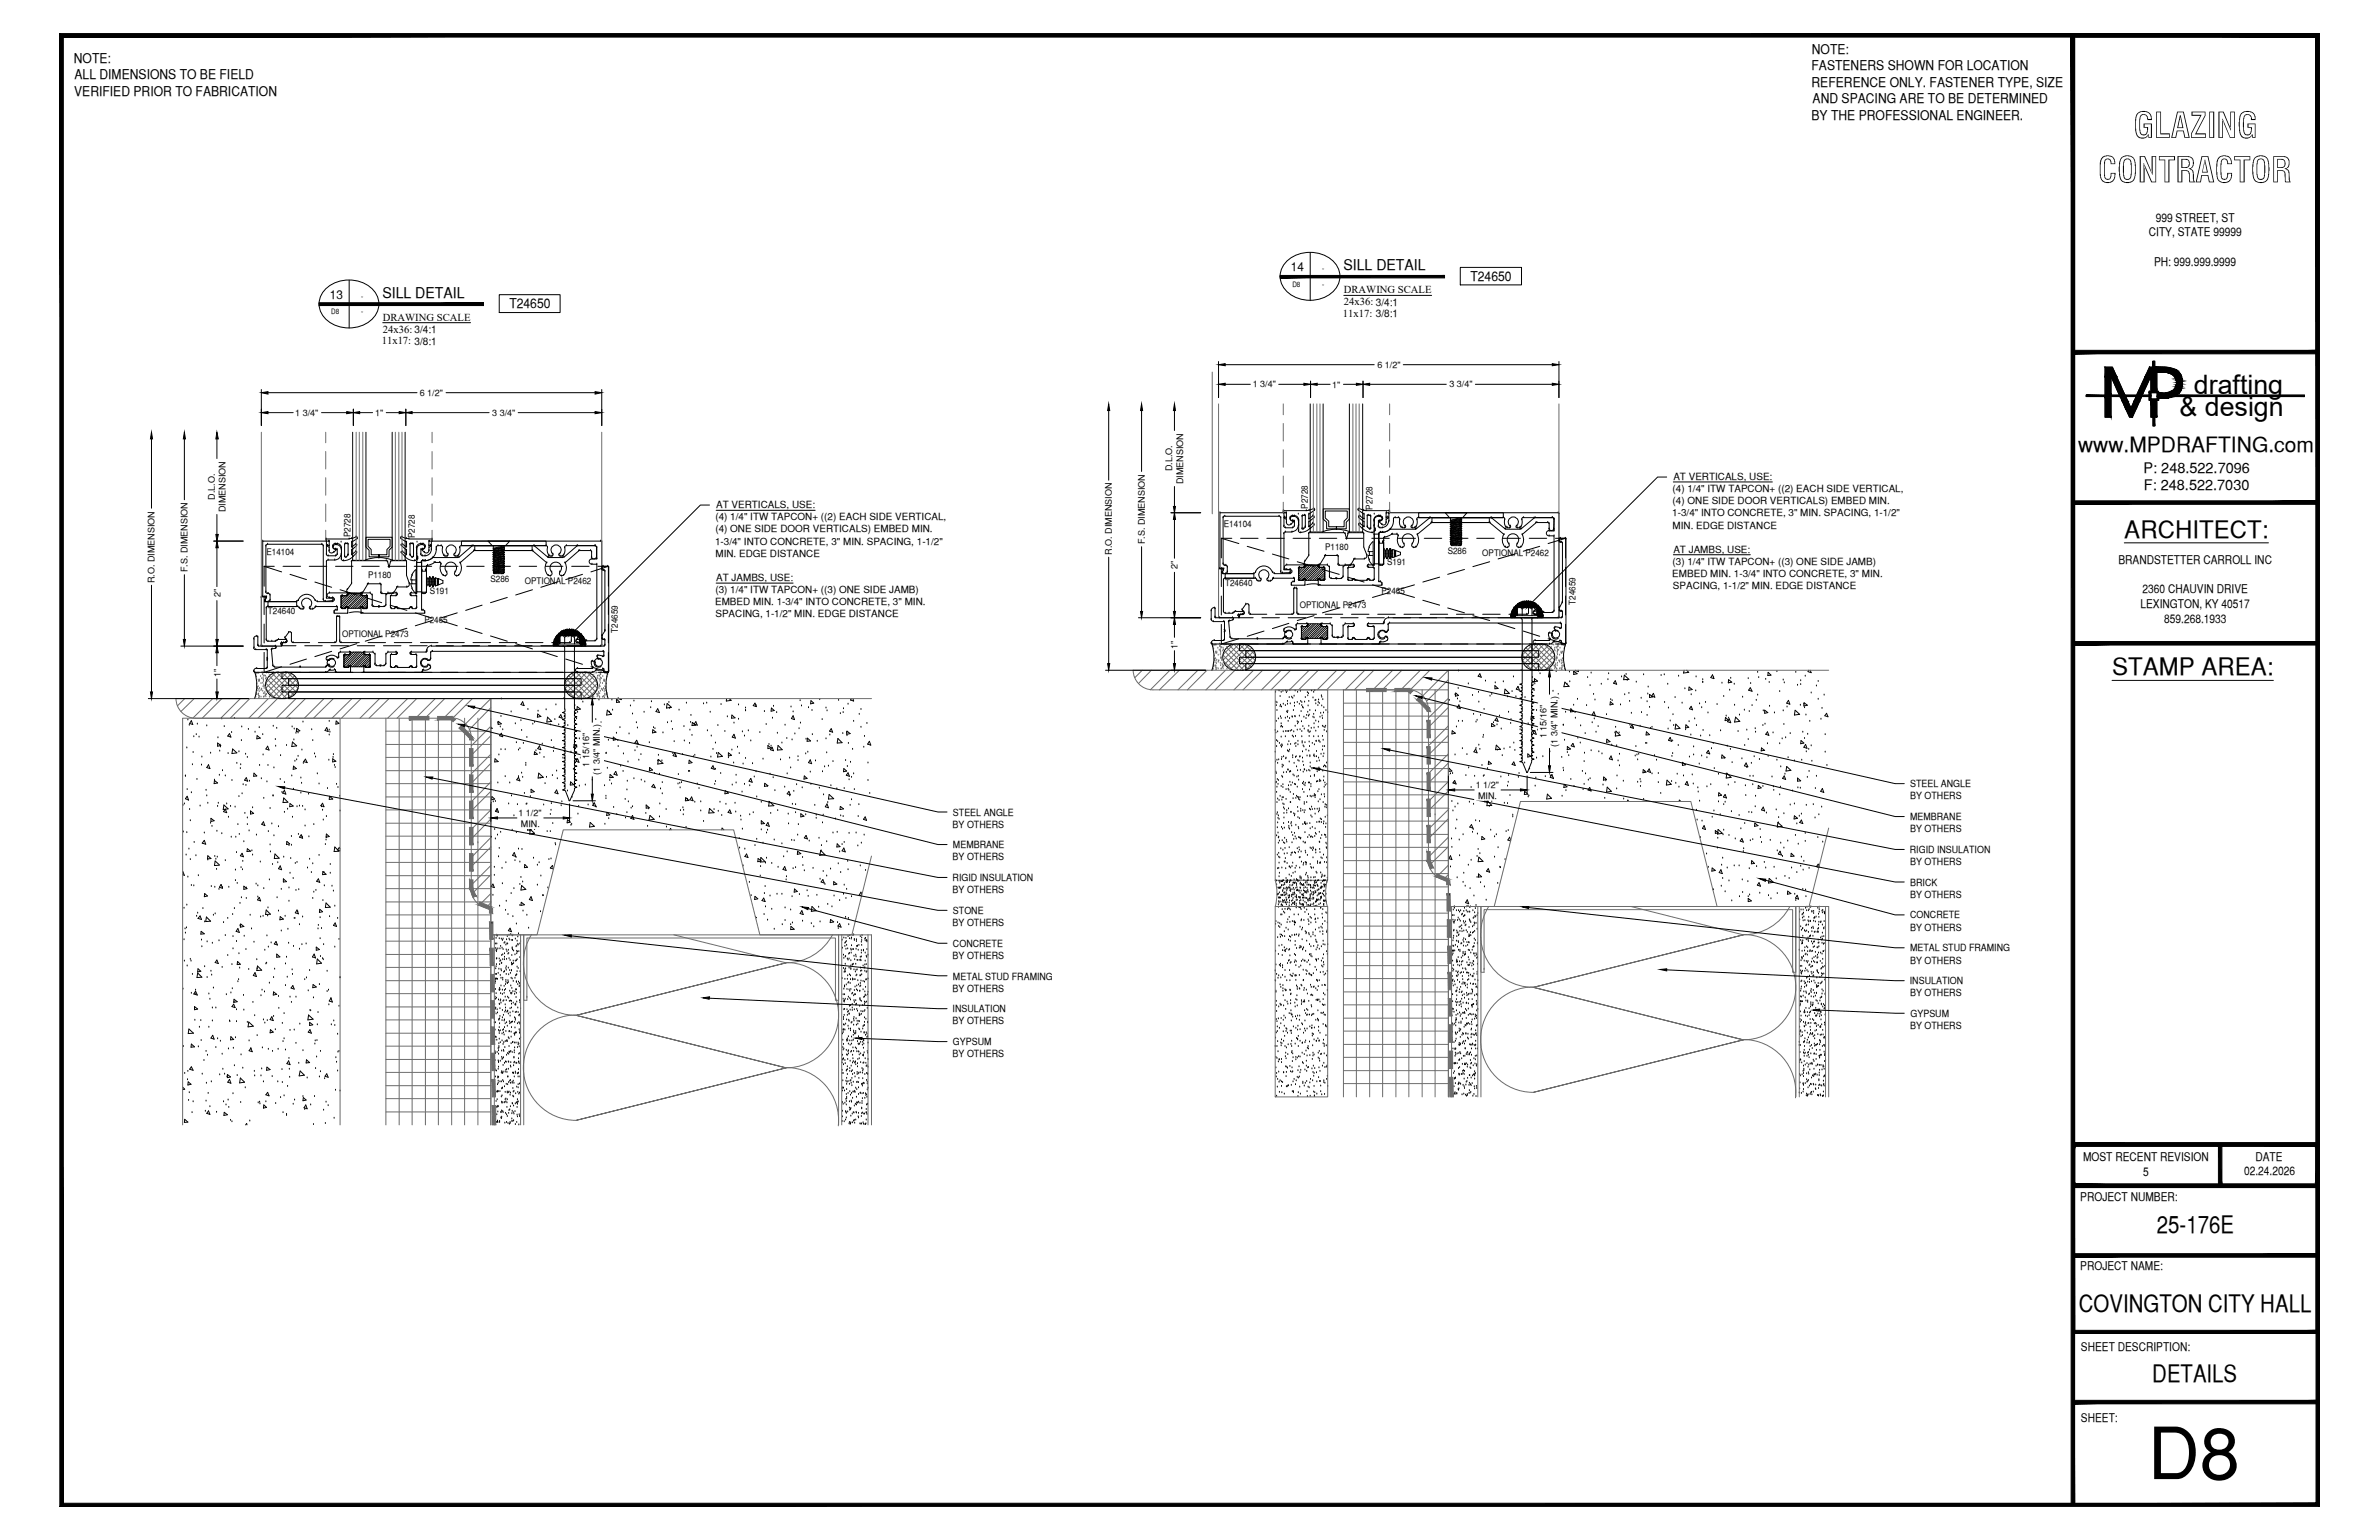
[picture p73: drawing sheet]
<svg xmlns="http://www.w3.org/2000/svg" width="432mm" height="279mm" viewBox="0 0 432 279" stroke-linecap="round" stroke-linejoin="round" font-family="sans-serif">
<defs><g id="words">
<text font-size="13.1" x="389.8" y="268.4">D8</text>
<g font-size="6.3">
<text x="387.2" y="25">GLAZING</text>
<text x="380.8" y="33.1">CONTRACTOR</text>
</g>
<g font-size="4.9">
<text x="398.2" y="71.5">drafting</text>
<text x="395.6" y="75.5">&amp; design</text>
</g>
<g font-size="4.4">
<text x="385.6" y="97.5">ARCHITECT:</text>
<text x="383.3" y="122.5">STAMP AREA:</text>
<text x="391.5" y="223.7">25-176E</text>
<text x="377.3" y="238.1">COVINGTON CITY HALL</text>
<text x="390.7" y="250.7">DETAILS</text>
</g>
<text font-size="3.8" x="377.2" y="82">www.MPDRAFTING.com</text>
<g font-size="2.7">
<text x="243.8" y="49">SILL DETAIL</text>
<text x="69.4" y="54">SILL DETAIL</text>
</g>
<g font-size="2.6">
<text x="389.1" y="85.8">P: 248.522.7096</text>
<text x="389.1" y="89">F: 248.522.7030</text>
</g>
<g font-size="2.4">
<text x="13.4" y="11.4">NOTE:</text>
<text x="328.9" y="9.7">NOTE:</text>
<text x="13.5" y="17.4">VERIFIED PRIOR TO FABRICATION</text>
<text x="13.5" y="14.4">ALL DIMENSIONS TO BE FIELD</text>
<text x="328.8" y="12.8">FASTENERS SHOWN FOR LOCATION</text>
<text x="328.8" y="15.7">REFERENCE ONLY. FASTENER TYPE, SIZE</text>
<text x="328.8" y="21.8">BY THE PROFESSIONAL ENGINEER.</text>
<text x="329" y="18.7">AND SPACING ARE TO BE DETERMINED</text>
<text x="266.9" y="51">T24650</text>
<text x="92.5" y="55.9">T24650</text>
</g>
<g font-size="2.2">
<text x="391.3" y="40.2">999 STREET, ST</text>
<text x="390" y="42.9">CITY, STATE 99999</text>
<text x="234.3" y="49.1">14</text>
<text x="391" y="48.2">PH: 999.999.9999</text>
<text x="59.9" y="54.2">13</text>
<text x="384.5" y="102.3">BRANDSTETTER CARROLL INC</text>
<text x="388.9" y="107.6">2360 CHAUVIN DRIVE</text>
<text x="388.5" y="110.3">LEXINGTON, KY 40517</text>
<text x="392.8" y="113">859.268.1933</text>
<text x="378.1" y="210.6">MOST RECENT REVISION</text>
<text x="389" y="213.3">5</text>
<text x="407.3" y="213.2">02.24.2026</text>
<text x="409.4" y="210.6">DATE</text>
<text x="377.6" y="217.8">PROJECT NUMBER:</text>
<text x="377.6" y="230.4">PROJECT NAME:</text>
<text x="377.7" y="245.2">SHEET DESCRIPTION:</text>
<text x="377.7" y="257.9">SHEET:</text>
</g>
<g font-size="1.9">
<text x="243.9" y="53.1">DRAWING SCALE</text>
<text x="69.5" y="58.2">DRAWING SCALE</text>
<text x="243.7" y="57.5">11x17: 3/8:1</text>
<text x="243.9" y="55.4">24x36: 3/4:1</text>
<text x="69.3" y="62.5">11x17: 3/8:1</text>
<text x="69.5" y="60.3">24x36: 3/4:1</text>
</g>
<g font-size="1.8">
<text x="303.6" y="89.3">(4) 1/4&quot; ITW TAPCON+ ((2) EACH SIDE VERTICAL,</text>
<text x="303.7" y="87.1">AT VERTICALS, USE:</text>
<text x="129.9" y="94.4">(4) 1/4&quot; ITW TAPCON+ ((2) EACH SIDE VERTICAL,</text>
<text x="130" y="92.2">AT VERTICALS, USE:</text>
<text x="303.5" y="93.7">1-3/4&quot; INTO CONCRETE, 3&quot; MIN. SPACING, 1-1/2&quot;</text>
<text x="303.6" y="91.5">(4) ONE SIDE DOOR VERTICALS) EMBED MIN.</text>
<text x="303.6" y="95.9">MIN. EDGE DISTANCE</text>
<text x="129.8" y="98.8">1-3/4&quot; INTO CONCRETE, 3&quot; MIN. SPACING, 1-1/2&quot;</text>
<text x="129.9" y="96.6">(4) ONE SIDE DOOR VERTICALS) EMBED MIN.</text>
<text x="129.9" y="101">MIN. EDGE DISTANCE</text>
<text x="303.7" y="100.3">AT JAMBS, USE:</text>
<text x="129.9" y="107.6">(3) 1/4&quot; ITW TAPCON+ ((3) ONE SIDE JAMB)</text>
<text x="130" y="105.4">AT JAMBS, USE:</text>
<text x="303.5" y="104.6">EMBED MIN. 1-3/4&quot; INTO CONCRETE, 3&quot; MIN.</text>
<text x="303.6" y="102.5">(3) 1/4&quot; ITW TAPCON+ ((3) ONE SIDE JAMB)</text>
<text x="303.7" y="106.9">SPACING, 1-1/2&quot; MIN. EDGE DISTANCE</text>
<text x="129.8" y="109.8">EMBED MIN. 1-3/4&quot; INTO CONCRETE, 3&quot; MIN.</text>
<text x="129.9" y="112">SPACING, 1-1/2&quot; MIN. EDGE DISTANCE</text>
<text x="346.7" y="142.8">STEEL ANGLE</text>
<text x="173" y="148">STEEL ANGLE</text>
<text x="346.7" y="145">BY OTHERS</text>
<text x="346.7" y="148.8">MEMBRANE</text>
<text x="172.9" y="150.2">BY OTHERS</text>
<text x="173" y="153.9">MEMBRANE</text>
<text x="346.6" y="154.7">RIGID INSULATION</text>
<text x="346.7" y="150.9">BY OTHERS</text>
<text x="172.9" y="156.1">BY OTHERS</text>
<text x="172.9" y="159.8">RIGID INSULATION</text>
<text x="346.7" y="157">BY OTHERS</text>
<text x="346.7" y="160.7">BRICK</text>
<text x="172.9" y="162.1">BY OTHERS</text>
<text x="173" y="165.8">STONE</text>
<text x="346.7" y="162.9">BY OTHERS</text>
<text x="346.7" y="166.6">CONCRETE</text>
<text x="172.9" y="168">BY OTHERS</text>
<text x="172.9" y="174">BY OTHERS</text>
<text x="173" y="171.8">CONCRETE</text>
<text x="346.7" y="168.8">BY OTHERS</text>
<text x="346.7" y="172.6">METAL STUD FRAMING</text>
<text x="172.9" y="179.9">BY OTHERS</text>
<text x="173" y="177.7">METAL STUD FRAMING</text>
<text x="346.6" y="178.6">INSULATION</text>
<text x="346.7" y="174.8">BY OTHERS</text>
<text x="172.9" y="183.6">INSULATION</text>
<text x="172.9" y="185.9">BY OTHERS</text>
<text x="346.7" y="180.8">BY OTHERS</text>
<text x="346.8" y="184.5">GYPSUM</text>
<text x="172.9" y="191.8">BY OTHERS</text>
<text x="173" y="189.6">GYPSUM</text>
<text x="346.7" y="186.7">BY OTHERS</text>
</g>
<g font-size="1.6">
<text x="76.2" y="71.8">6 1/2&quot;</text>
<text x="227.4" y="70.3">1 3/4&quot;</text>
<text x="241.8" y="70.4">1&quot;</text>
<text x="250" y="66.7">6 1/2&quot;</text>
<text x="263.1" y="70.3">3 3/4&quot;</text>
<text x="53.6" y="75.4">1 3/4&quot;</text>
<text x="68.1" y="75.4">1&quot;</text>
<text x="89.3" y="75.4">3 3/4&quot;</text>
<text x="212.7" y="85.5" transform="rotate(-90 212.7 85.5)">D.L.O.</text>
<text x="214.8" y="87.8" transform="rotate(-90 214.8 87.8)">DIMENSION</text>
<text x="39" y="90.7" transform="rotate(-90 39 90.7)">D.L.O.</text>
<text x="41" y="92.9" transform="rotate(-90 41 92.9)">DIMENSION</text>
<text x="222.1" y="95.7">E14104</text>
<text x="237.4" y="92.3" transform="rotate(-90 237.4 92.3)">P2728</text>
<text x="249.1" y="92.5" transform="rotate(-90 249.1 92.5)">P2728</text>
<text x="48.4" y="100.8">E14104</text>
<text x="63.6" y="97.5" transform="rotate(-90 63.6 97.5)">P2728</text>
<text x="75.3" y="97.6" transform="rotate(-90 75.3 97.6)">P2728</text>
<text x="201.8" y="100.6" transform="rotate(-90 201.8 100.6)">R.O. DIMENSION</text>
<text x="207.8" y="98.7" transform="rotate(-90 207.8 98.7)">F.S. DIMENSION</text>
<text x="240.5" y="99.8">P1180</text>
<text x="262.8" y="100.5">S286</text>
<text x="269" y="100.8">OPTIONAL P2462</text>
<text x="28.1" y="105.8" transform="rotate(-90 28.1 105.8)">R.O. DIMENSION</text>
<text x="34" y="103.8" transform="rotate(-90 34 103.8)">F.S. DIMENSION</text>
<text x="66.8" y="104.8">P1180</text>
<text x="78" y="107.7">S191</text>
<text x="89" y="105.5">S286</text>
<text x="95.2" y="106">OPTIONAL P2462</text>
<text x="213.7" y="103.3" transform="rotate(-90 213.7 103.3)">2&quot;</text>
<text x="222.4" y="106.4">T24640</text>
<text x="250.8" y="107.8">P2465</text>
<text x="251.8" y="102.6">S191</text>
<text x="40" y="108.4" transform="rotate(-90 40 108.4)">2&quot;</text>
<text x="48.6" y="111.4">T24640</text>
<text x="77" y="113">P2465</text>
<text x="235.9" y="110.4">OPTIONAL P2473</text>
<text x="285.9" y="109.7" transform="rotate(-90 285.9 109.7)">T24659</text>
<text x="62.1" y="115.5">OPTIONAL P2473</text>
<text x="112.1" y="114.8" transform="rotate(-90 112.1 114.8)">T24659</text>
<text x="213.7" y="117.7" transform="rotate(-90 213.7 117.7)">1&quot;</text>
<text x="40" y="122.7" transform="rotate(-90 40 122.7)">1&quot;</text>
<text x="280.7" y="133.9" transform="rotate(-90 280.7 133.9)">1 15/16&quot;</text>
<text x="282.7" y="135.5" transform="rotate(-90 282.7 135.5)">(1 3/4&quot; MIN.)</text>
<text x="106.9" y="139.1" transform="rotate(-90 106.9 139.1)">1 15/16&quot;</text>
<text x="108.9" y="140.6" transform="rotate(-90 108.9 140.6)">(1 3/4&quot; MIN.)</text>
<text x="267.8" y="142.9">1 1/2&quot;</text>
<text x="94.1" y="148">1 1/2&quot;</text>
<text x="94.6" y="150">MIN.</text>
<text x="268.3" y="144.9">MIN.</text>
</g>
<g font-size="1.3">
<text x="234.6" y="52.1">D8</text>
<text x="240" y="49.1">-</text>
<text x="240" y="52.1">-</text>
<text x="60.1" y="57">D8</text>
<text x="65.5" y="54.2">-</text>
<text x="65.5" y="57">-</text>
</g>
</g></defs>
<!-- layer: SURROUNDING CONDITIONS -->
<g fill="none" stroke="#6c6c6c" stroke-width=".18">
<path d="M222 119.8l2.9-3 2.9 3-1.7 1.7M222 118.9l2.8 2.7M222.1 119.9l1.6 1.6M222.2 118.1l3.5 3.5M222.7 117.5l3.8 3.9M223.2 117.2l3.9 3.8M223.9 116.9l-1.9 1.8M224 116.9l3.6 3.6M225.9 116.9l-3.6 3.6M225.9 116.9l2 2M226.6 117.1l-3.8 3.9M227.2 117.5l-3.9 3.9"/>
<path d="M227.6 118l-3.5 3.6M227.9 118.8l-2.9 2.8M276.3 118.8l2.8 2.8M276.5 118l3.6 3.6M277 117.5l3.9 3.9M277.6 117.1l3.8 3.9M278.3 116.9l-2 2M278.3 116.9l3.6 3.6M280.2 116.9l-3.6 3.6M280.3 116.9l1.9 1.8M281 117.2l-3.9 3.8M281.5 117.5l-3.8 3.9"/>
<path d="M281.9 118.1l-3.5 3.5M282.1 119.9l-1.6 1.6M282.2 119.8l-2.9-3-2.9 3 1.7 1.7M282.2 118.9l-2.8 2.7M33.5 126.7l-1.3 1.4M35.2 126.7l-2.4 2.4M35.5 130.3a3.6 3.6 0 0 1-3.6-3.6h57.2v38.1M35.6 130.3h46.4v73.8M38.6 126.7l-3.5 3.5M40.3 126.7l-3.6 3.6M43.6 126.7l-3.5 3.6M45.3 126.7l-3.5 3.6"/>
<path d="M48.3 124.8l2.9-2.8 2.9 2.9-1.7 1.8M48.3 124l2.7 2.7M48.3 125l1.6 1.6M48.5 123.3l3.5 3.4M48.7 126.7l-3.6 3.6M48.9 122.7l3.9 3.8M49.5 122.2l3.8 3.9M50.1 122l-1.8 1.9M50.2 122l3.6 3.6M50.4 126.7l-3.6 3.6M52.1 122l-3.5 3.5M52.2 122l2 2"/>
<path d="M52.9 122.2l-3.9 3.9M53.5 122.6l-3.9 3.9M53.7 126.7l-3.5 3.6M53.8 123.2l-3.4 3.5M54.1 123.9l-2.8 2.8M55.4 126.7l-3.5 3.6M58.8 126.7l-3.6 3.6M60.5 126.7l-3.6 3.6M63.9 126.7l-3.6 3.6M65.5 126.7l-3.5 3.6M68.9 126.7l-3.6 3.6M70 139.8h19.1"/>
<path d="M70 137.4h19.1M70 135.1h19.1M70 132.7h19.1M70 130.3v73.8M70.6 126.7l-3.6 3.6M72.5 130.3v73.8M74 126.7l-3.6 3.6M74.3 130v.6M74.8 130.3v73.8M75.6 126.7l-3.5 3.6M77.2 130.3v73.8M79 126.7l-3.6 3.6"/>
<path d="M79.6 130.3v73.8M80.7 126.7l-3.5 3.6M81.9 130.2a3.6 3.6 0 0 1 3.6 3.6M84.1 126.7l-3.6 3.6M84.3 130.3v73.8M85.5 133.9v27.3M85.7 126.7l-3.5 3.6M86.7 130.3v73.8M89.1 126.7l-4.6 4.6M89.1 131.8l-3.6 3.5M89.1 136.8l-3.6 3.6M89.1 128.4l-3.9 3.9"/>
<path d="M89.1 133.5l-3.6 3.5M89.1 138.5l-3.6 3.6M89.1 130.3v73.8M102.6 123.9l2.7 2.8M102.8 123.2l3.6 3.5M103.3 122.6l3.8 3.9M103.8 122.2l3.9 3.9M104.5 122l-1.9 2M104.6 122l3.5 3.5M106.5 122l-3.6 3.6M106.6 122l1.8 1.9M107.2 122.2l-3.9 3.9"/>
<path d="M107.8 122.7l-3.9 3.8M108.2 123.3l-3.5 3.4M108.4 124.8l-2.9-2.8-2.9 2.9 1.7 1.8M108.4 125l-1.7 1.6M108.5 124l-2.8 2.7M158.2 126.7h-69.1v42.9h8.4l4.7-19h31l4.7 19h16.7l3.6-14.3M205.7 121.6a3.6 3.6 0 0 0 3.6 3.6h53.6v73.8M205.7 121.6h57.2v38.1M207.3 121.6l-1.3 1.3M209 121.6l-2.4 2.4M212.3 121.6l-3.5 3.6M214.1 121.6l-3.7 3.6"/>
<path d="M217.4 121.6l-3.6 3.6M219.1 121.6l-3.6 3.6M222.4 121.6l-3.5 3.6M224.2 121.6l-3.7 3.6M227.5 121.6l-3.5 3.6M229.2 121.6l-3.6 3.6M231.5 125.2h9.5v34.5h-9.5zM232.5 121.6l-3.5 3.6M234.3 121.6l-3.6 3.6M237.6 121.6l-3.5 3.6M239.3 121.6l-3.6 3.6M242.6 121.6l-3.5 3.6"/>
<path d="M243.8 139.4h19.1M243.8 137.1h19.1M243.8 134.7h19.1M243.8 132.3h19.1M243.8 129.9h19.1M243.8 127.6h19.1M243.8 125.2v73.8M244.3 121.6l-3.5 3.6M246.2 125.2v73.8M247.7 121.6l-3.5 3.6M248 124.9v.6M248.6 125.2v73.8"/>
<path d="M249.4 121.6l-3.6 3.6M251 125.2v73.8M252.8 121.6l-3.6 3.6M253.4 125.2v73.8M254.4 121.6l-3.5 3.6M257.8 121.6l-3.5 3.6M258.1 125.2v73.8M259.3 128.7a3.6 3.6 0 0 0-3.6-3.5v73.8M259.3 128.8v27.3M259.5 121.6l-3.6 3.6M260.5 125.2v73.8M262.9 121.6l-4.6 4.6"/>
<path d="M262.9 126.7l-3.6 3.5M262.9 131.7l-3.6 3.6M262.9 136.8l-3.6 3.5M262.9 123.3l-3.9 3.9M262.9 128.3l-3.6 3.7M262.9 133.4l-3.6 3.6M262.9 138.4l-3.6 3.6M331.9 121.6h-69v42.9h8.3l4.8-19.1h30.9l4.8 19.1h16.7l3.5-14.3M70 146.9h19.1l-3.6 3.6M70 158.9h19.1M70 156.5h19.1M70 154.1h19.1"/>
<path d="M70 151.7h19.1M70 149.4h19.1M70 144.6h19.1M70 142.2h19.1M86.7 152.9h.1M89.1 141.9l-3.6 3.6M89.1 152l-3.6 3.6M89.1 157l-3.6 3.6M89.1 143.6l-3.6 3.5M89.1 148.6l-3.6 3.6M89.1 153.7l-3.6 3.5M89.1 158.7l-3.4 3.5"/>
<path d="M231.5 159.7l.3 2-.1 1.4-.2 1.4M240.9 159.7l-.3 2 .1 1.4 .2 1.4M243.8 158.5h19.1M243.8 156.1h19.1M243.8 153.7h19.1M243.8 151.4h19.1M243.8 149h19.1M243.8 146.6h19.1M243.8 144.2h19.1M243.8 141.9h19.1M259.3 156.1a3.6 3.6 0 0 0 3.6 3.6M260.5 147.8h.1"/>
<path d="M262.9 141.8l-3.6 3.6M262.9 146.9l-3.6 3.5M262.9 151.9l-3.6 3.6M262.9 157l-2.1 2.1M262.9 143.5l-3.6 3.6M262.9 148.5l-3.6 3.6M262.9 153.6l-3.5 3.4M262.9 158.7l-1 .9M70 177.9h19.1M70 175.5h19.1M70 173.2h19.1M70 170.8h19.1"/>
<path d="M70 168.4h19.1M70 166h19.1M70 163.6h19.1M70 161.2h19.1M85.5 161.2a3.6 3.6 0 0 0 3.6 3.6M89.1 162.1l-2 2M89.1 163.8l-.9 .9M89.1 169.6h6v34.5M89.7 169.6v34.5M94.5 169.6v34.5M96.5 169.5a9.6 9.6 0 0 0 8.1 14.7M122.3 169.6l20.4 5.1"/>
<path d="M142.7 174.6a9.6 9.6 0 0 1 9.5 9.6 9.6 9.6 0 0 1-9.5 9.5M142.7 174.7l-38.1 9.5 38.1-9.5M151.1 169.6a9.6 9.6 0 0 1-8.4 5.1M152.8 169.6v34.5M157.5 169.6v34.5M231.5 164.5h9.5v34.5h-9.5zM243.8 180h19.1M243.8 177.5h19.1M243.8 175.2h19.1M243.8 172.8h19.1M243.8 170.4h19.1M243.8 168h19.1"/>
<path d="M243.8 165.7h19.1M243.8 163.3h19.1M243.8 160.9h19.1M262.9 164.5h5.9v34.5M263.5 164.5v34.5M268.2 164.5v34.5M269.4 175.8v.6h-.6v-11.9h57.1v11.9h-.5v-.6M269.4 175.8v-10.8h56v10.8M269.4 175.8h.1M270.2 164.5a9.6 9.6 0 0 0 8.1 14.6M278.3 179.1a9.6 9.6 0 0 0-9.6 9.5 9.6 9.6 0 0 0 9.6 9.6M278.3 179.1l38.1 9.6-38.1-9.6"/>
<path d="M296 164.5l20.4 5.1M316.4 169.5a9.6 9.6 0 0 1 9.5 9.6 9.6 9.6 0 0 1-9.5 9.6M316.4 169.6l-38.1 9.5 38.1-9.5M324.9 164.5a9.6 9.6 0 0 1-8.5 5.1M325.4 175.8h.1M326.6 164.5v34.5M331.3 164.5v34.5M70 199.3h19.1M70 197h19.1M70 194.6h19.1M70 192.2h19.1M70 189.8h19.1"/>
<path d="M70 187.5h19.1M70 185h19.1M70 182.7h19.1M70 180.3h19.1M95.6 180.9v.6h-.5v-11.9h57.1v11.9h-.6v-.6M95.6 180.9v-10.7h56v10.7M95.6 180.9h.1M104.6 184.1a9.6 9.6 0 0 0-9.6 9.6 9.6 9.6 0 0 0 9.6 9.6M104.6 184.2l38.1 9.5-38.1-9.5M142.7 193.7a9.6 9.6 0 0 1 9.5 10.6M142.7 193.7l-38.1 9.6 38.1-9.6M151.6 180.9h.1"/>
<path d="M243.8 196.6h19.1M243.8 194.2h19.1M243.8 191.8h19.1M243.8 189.5h19.1M243.8 187.1h19.1M243.8 184.7h19.1M243.8 182.3h19.1M316.4 188.6a9.6 9.6 0 0 1 9.5 10.6M316.4 188.7l-38.1 9.5 38.1-9.5M325.9 199v-34.5h6v34.5M33.1 204.1v-73.8h28.6v73.8M70 201.7h19.1"/>
<path d="M152.2 204.1v-34.5h6v34.5"/>
</g>
<g fill="none" stroke="#000" stroke-width=".18">
<path d="M100.5 117.2h.1M100.5 116.9h.1M100.6 116.6h.1M100.6 117h.1M100.6 116.7h.1M100.6 116.9h.1M100.6 116.8h.1M100.6 116.2h.1M100.6 117.1h.1M100.7 116.1h.1M100.7 116.4h.1M100.7 116.8h.1"/>
<path d="M100.7 117.1h.1M100.7 117.2h.1M100.7 116.3h.1M100.7 116.6h.1M100.8 117.1h.1M100.8 116.7h.1M100.8 116.3h.1M100.8 115.9h.1M100.8 116.6h.1M100.8 116.9h.1M100.8 116.1h.1M100.8 117h.1"/>
<path d="M100.8 116.5h.1M100.8 116h.1M100.9 116.5h.1M100.9 116.6h.1M100.9 116.8h.1M100.9 116h.1M100.9 115.6h.1M101 115.7h.1M101 116.1h.1M101 116.4h.1M101 116.8h.1M101 117.1h.1"/>
<path d="M101 117h.1M101 117.2h.1M101 116.9h.1M101 116.3h.1M101 115.8h.1M101 116.6h.1M101 115.4h.1M101.1 115.6h.1M101.1 115.9h.1M101.1 116.3h.1M101.1 116.6h.1M101.1 116.9h.1"/>
<path d="M101.1 115.4h.1M101.1 115.7h.1M101.1 117h.1M101.1 116.2h.1M101.1 115.8h.1M101.1 116.8h.1M101.2 115.8h.1M101.2 116h.1M101.2 116.1h.1M101.2 115.4h.1M101.2 115.7h.1M101.2 116.4h.1"/>
<path d="M101.2 116.8h.1M101.2 117.1h.1M101.2 116.3h.1M101.2 116.5h.1M101.2 117.2h.1M101.2 115.5h.1M101.2 116.6h.1M101.2 115.6h.1M101.3 116.6h.1M101.3 116.8h.1M101.3 115.2h.1M101.3 115.5h.1"/>
<path d="M101.3 115.9h.1M101.3 116.2h.1M101.3 116.1h.1M101.3 115.7h.1M101.3 115.3h.1M101.3 116.5h.1M101.3 116h.1M101.3 115.4h.1M101.4 115.1h.1M101.4 115.2h.1M101.4 115.3h.1M101.4 115.5h.1"/>
<path d="M101.4 116.5h.1M101.4 116.1h.1M101.4 115.7h.1M101.5 115h.1M101.5 115.3h.1M101.5 115.7h.1M101.5 116.1h.1M101.5 116.4h.1M101.5 116.8h.1M101.5 115.6h.1M101.5 115.8h.1M101.5 115.9h.1"/>
<path d="M101.5 116.3h.1M101.5 116h.1M101.5 116.2h.1M101.6 115.2h.1M101.6 115.5h.1M101.6 115.9h.1M101.6 116.2h.1M101.6 116.6h.1M101.6 116.5h.1M101.6 116.7h.1M101.6 115.8h.1M101.6 115.4h.1"/>
<path d="M101.6 115h.1M101.6 115.7h.1M101.6 115.1h.1M101.7 115h.1M101.7 115.3h.1M101.7 114.8h.1M101.7 115.1h.1M101.7 115.2h.1M101.8 115.4h.1M101.9 114.8h.1M101.9 115.2h.1M101.9 114.9h.1"/>
<path d="M101.9 115.3h.1M102 114.6h.1M102 115h.1M102 115.3h.1M102 114.7h.1M102 114.9h.1M102 115.1h.1M102.1 114.8h.1M102.1 115.2h.1M102.1 115.3h.1M102.1 115.1h.1M102.1 114.6h.1"/>
<path d="M102.2 115h.1M102.2 114.6h.1M102.2 115.2h.1M102.2 114.8h.1M102.4 114.4h.1M102.4 114.8h.1M102.4 115.1h.1M102.4 114.5h.1M102.4 114.6h.1M102.4 114.7h.1M102.4 115h.1M102.4 114.9h.1"/>
<path d="M102.4 115.2h.1M102.4 115.3h.1M102.5 114.6h.1M102.5 115h.1M102.5 115.3h.1M102.5 114.7h.1M102.6 115.1h.1M102.6 114.7h.1M102.6 114.4h.1M102.6 114.8h.1M102.6 114.6h.1M102.7 114.4h.1"/>
<path d="M102.7 114.5h.1M102.7 114.6h.1M102.7 114.7h.1M102.7 115.3h.1M102.7 114.9h.1M102.7 115h.1M102.7 114.8h.1M102.7 115.1h.1M102.7 115.2h.1M102.8 114.9h.1M102.9 114.4h.1M102.9 114.8h.1"/>
<path d="M102.9 115.1h.1M102.9 114.3h.1M102.9 115h.1M102.9 114.6h.1M102.9 115.3h.1M102.9 114.7h.1M103 114.6h.1M103 114.9h.1M103 115.3h.1M103 114.4h.1M103 114.5h.1M103.1 114.6h.1"/>
<path d="M103.1 114.7h.1M103.1 114.9h.1M103.1 115.1h.1M103.1 115.2h.1M103.1 114.8h.1M103.1 114.3h.1M103.1 114.4h.1M103.1 115.3h.1M103.2 115h.1M103.2 114.4h.1M103.3 114.6h.1M103.3 114.9h.1"/>
<path d="M103.3 115.3h.1M103.3 114.5h.1M103.3 114.3h.1M103.4 114.4h.1M103.4 114.7h.1M103.4 115.1h.1M103.4 114.5h.1M103.4 114.6h.1M103.4 114.8h.1M103.4 114.2h.1M103.4 114.9h.1M103.4 115.2h.1"/>
<path d="M103.4 115.3h.1M103.5 114.6h.1M103.5 114.9h.1M103.5 115.3h.1M103.6 115.2h.1M103.6 114.7h.1M103.6 114.4h.1M103.6 115.1h.1M103.6 114.6h.1M103.7 114.3h.1M103.7 114.4h.1M103.7 114.6h.1"/>
<path d="M103.7 115h.1M103.8 114.6h.1M103.8 114.9h.1M103.8 115.3h.1M103.8 114.7h.1M103.8 114.8h.1M103.8 115h.1M103.8 115.1h.1M103.8 114.5h.1M103.8 115.2h.1M103.8 114.3h.1M103.9 114.4h.1"/>
<path d="M103.9 114.7h.1M103.9 115.1h.1M103.9 115.3h.1M104 114.6h.1M104 114.9h.1M104 115.3h.1M104 114.3h.1M104 114.5h.1M104.1 114.5h.1M104.1 114.6h.1M104.1 114.7h.1M104.1 114.9h.1"/>
<path d="M104.1 115.3h.1M104.1 114.8h.1M104.1 114.4h.1M104.1 115.1h.1M104.1 115h.1M104.2 115h.1M104.2 114.6h.1M104.2 114.9h.1M104.2 114.4h.1M104.3 114.6h.1M104.3 114.9h.1M104.3 115.3h.1"/>
<path d="M104.3 115.2h.1M104.3 114.7h.1M104.3 114.8h.1M104.4 114.7h.1M104.4 115.1h.1M104.4 114.4h.1M104.4 114.6h.1M104.4 115.3h.1M104.5 114.7h.1M104.5 114.8h.1M104.5 114.9h.1M104.5 115.1h.1"/>
<path d="M104.5 115.2h.1M104.5 114.6h.1M104.5 115.3h.1M104.6 115.3h.1M104.6 114.9h.1M104.6 114.7h.1M104.6 115.1h.1M104.7 115h.1M104.7 115.1h.1M104.7 114.6h.1M104.7 114.7h.1M104.8 114.9h.1"/>
<path d="M104.8 115.3h.1M104.8 114.6h.1M104.8 114.7h.1M104.8 114.8h.1M104.8 115h.1M104.8 115.1h.1M104.9 114.7h.1M104.9 115.1h.1M104.9 115.2h.1M104.9 115.3h.1M105 114.9h.1M105 115.3h.1"/>
<path d="M105 115.4h.1M105 115.1h.1M105.2 115.1h.1M105.2 115.4h.1M105.2 114.9h.1M105.2 115.2h.1M105.2 115.3h.1M105.2 115.5h.1M105.2 115.6h.1M105.2 115.8h.1M105.2 116.7h.1M105.2 116.3h.1"/>
<path d="M105.2 115.9h.1M105.2 116.5h.1M105.3 115.3h.1M105.3 115.6h.1M105.3 116h.1M105.3 116.3h.1M105.3 116.1h.1M105.3 116.4h.1M105.3 115.9h.1M105.3 116.6h.1M105.3 116.5h.1M105.3 116.7h.1"/>
<path d="M105.3 115.7h.1M105.3 116.8h.1M105.3 115.8h.1M105.4 115.1h.1M105.4 115.4h.1M105.4 115.8h.1M105.4 116.1h.1M105.4 116.5h.1M105.4 116.8h.1M105.4 116h.1M105.4 115.6h.1M105.4 115.2h.1"/>
<path d="M105.5 117.2h.1M105.5 116.6h.1M105.5 116.1h.1M105.5 115.2h.1M105.5 115.6h.1M105.5 115.9h.1M105.5 116.3h.1M105.5 115.3h.1M105.5 115.4h.1M105.5 115.5h.1M105.5 117h.1M105.5 116.2h.1"/>
<path d="M105.5 115.8h.1M105.6 116.6h.1M105.6 117h.1M105.6 115.6h.1M105.6 115.8h.1M105.6 115.9h.1M105.6 116h.1M105.6 117.1h.1M105.6 116.5h.1M105.6 115.5h.1M105.7 115.4h.1M105.7 115.8h.1"/>
<path d="M105.7 116.1h.1M105.7 116.5h.1M105.7 116.8h.1M105.7 116.2h.1M105.7 116.3h.1M105.7 116.4h.1M105.7 116h.1M105.7 115.6h.1M105.7 117.2h.1M105.7 116.6h.1M105.7 116.7h.1M105.7 117h.1"/>
<path d="M105.7 115.5h.1M105.7 116.9h.1M105.7 115.9h.1M105.8 115.6h.1M105.8 115.9h.1M105.8 116.3h.1M105.9 116.6h.1M105.9 117h.1M105.9 116.8h.1M105.9 116.3h.1M105.9 115.7h.1M105.9 116.1h.1"/>
<path d="M105.9 116.4h.1M105.9 115.8h.1M105.9 115.9h.1M105.9 116.9h.1M105.9 116.5h.1M106 117.1h.1M106 116h.1M106 116.1h.1M106 116.2h.1M106 117.2h.1M106 116.6h.1M106 116.3h.1"/>
<path d="M106 116.4h.1M106 116.5h.1M106 116.8h.1M106 117h.1M106 116.7h.1M106 115.9h.1M106.1 116.6h.1M106.1 117h.1M106.1 116.9h.1M106.1 117.1h.1M106.1 117.2h.1M106.1 116.5h.1"/>
<path d="M106.1 116h.1M106.2 116.8h.1M106.2 116.4h.1M106.2 117.1h.1M106.2 116.9h.1M106.3 116.8h.1M106.4 117h.1M274.2 111.8h.1M274.3 112h.1M274.3 111.8h.1M274.3 111.5h.1M274.3 111.4h.1"/>
<path d="M274.3 111.6h.1M274.3 111.9h.1M274.4 111.8h.1M274.4 111.9h.1M274.4 112h.1M274.4 111.6h.1M274.4 111.1h.1M274.4 110.9h.1M274.4 111.3h.1M274.4 112.1h.1M274.4 111.5h.1M274.5 112h.1"/>
<path d="M274.5 111.6h.1M274.5 111.2h.1M274.5 111.5h.1M274.5 111h.1M274.6 110.8h.1M274.6 111.1h.1M274.6 111.5h.1M274.6 111.8h.1M274.6 111h.1M274.6 111.9h.1M274.6 112h.1M274.6 111.4h.1"/>
<path d="M274.6 110.9h.1M274.6 111.3h.1M274.7 110.6h.1M274.7 110.9h.1M274.7 111.3h.1M274.7 111.6h.1M274.7 111.7h.1M274.7 111.8h.1M274.7 111.9h.1M274.7 112h.1M274.7 110.5h.1M274.8 112h.1"/>
<path d="M274.8 111.3h.1M274.8 110.7h.1M274.8 110.4h.1M274.8 111.1h.1M274.8 111.5h.1M274.8 111.8h.1M274.8 110.3h.1M274.8 111.9h.1M274.8 111.6h.1M274.8 110.6h.1M274.9 110.5h.1M274.9 110.6h.1"/>
<path d="M274.9 110.7h.1M274.9 110.9h.1M275 110.2h.1M275 110.6h.1M275 110.9h.1M275 111.3h.1M275 111h.1M275 111.2h.1M275 111.4h.1M275 112h.1M275 112.1h.1M275 111.5h.1"/>
<path d="M275 110.4h.1M275 111.6h.1M275 111.8h.1M275 110.8h.1M275.1 110h.1M275.1 110.4h.1M275.1 110.7h.1M275.1 111.1h.1M275.1 111.4h.1M275.1 110.8h.1M275.1 110.3h.1M275.1 110.1h.1"/>
<path d="M275.1 110.2h.1M275.1 111h.1M275.1 110.6h.1M275.2 109.9h.1M275.2 110.2h.1M275.2 110.6h.1M275.2 110.9h.1M275.2 111.3h.1M275.2 110.4h.1M275.2 110.7h.1M275.3 111.6h.1M275.3 110.8h.1"/>
<path d="M275.3 110.9h.1M275.3 111.1h.1M275.3 110h.1M275.3 110.4h.1M275.3 110.7h.1M275.3 111.4h.1M275.3 111.3h.1M275.3 111.5h.1M275.3 110.3h.1M275.3 109.9h.1M275.3 110.6h.1M275.5 109.9h.1"/>
<path d="M275.5 110.2h.1M275.5 109.7h.1M275.5 110h.1M275.5 110.1h.1M275.6 109.7h.1M275.6 110h.1M275.6 109.8h.1M275.7 110.2h.1M275.7 109.8h.1M275.7 109.5h.1M275.7 109.9h.1M275.7 109.6h.1"/>
<path d="M275.8 109.5h.1M275.8 109.6h.1M275.8 109.8h.1M275.8 109.9h.1M275.8 110h.1M275.8 109.7h.1M275.8 110.1h.1M275.8 110.2h.1M276 109.5h.1M276 109.9h.1M276 110.1h.1M276 109.7h.1"/>
<path d="M276.1 109.3h.1M276.1 109.7h.1M276.1 110h.1M276.1 109.5h.1M276.1 109.9h.1M276.2 109.7h.1M276.2 109.9h.1M276.2 110h.1M276.2 109.4h.1M276.2 109.5h.1M276.2 110.2h.1M276.2 109.6h.1"/>
<path d="M276.3 110h.1M276.4 109.3h.1M276.4 109.7h.1M276.4 110h.1M276.4 109.5h.1M276.4 109.2h.1M276.5 109.5h.1M276.5 109.9h.1M276.5 110.2h.1M276.5 109.6h.1M276.5 109.7h.1M276.5 110h.1"/>
<path d="M276.5 110.1h.1M276.5 109.8h.1M276.5 109.3h.1M276.6 109.3h.1M276.6 109.7h.1M276.6 110h.1M276.6 109.2h.1M276.7 109.9h.1M276.7 109.5h.1M276.7 110.2h.1M276.7 109.2h.1M276.7 110.1h.1"/>
<path d="M276.7 109.6h.1M276.8 109.4h.1M276.8 109.5h.1M276.8 109.6h.1M276.8 109.8h.1M276.8 110h.1M276.8 110.1h.1M276.8 109.7h.1M276.8 109.2h.1M276.8 109.3h.1M276.9 109.3h.1M276.9 109.7h.1"/>
<path d="M276.9 110h.1M276.9 109.9h.1M276.9 110.1h.1M276.9 110.2h.1M276.9 109.5h.1M277 109.5h.1M277 109.9h.1M277 110.2h.1M277 109.8h.1M277 109.3h.1M277.1 109.7h.1M277.1 109.2h.1"/>
<path d="M277.1 109.3h.1M277.1 110h.1M277.1 109.5h.1M277.2 109.7h.1M277.2 109.8h.1M277.2 110h.1M277.2 109.9h.1M277.2 109.5h.1M277.2 110.1h.1M277.2 109.6h.1M277.2 110.2h.1M277.3 110h.1"/>
<path d="M277.3 109.7h.1M277.3 109.2h.1M277.3 109.5h.1M277.4 109.3h.1M277.4 109.7h.1M277.4 110h.1M277.4 109.2h.1M277.4 109.9h.1M277.4 109.5h.1M277.5 109.5h.1M277.5 109.8h.1M277.5 110.2h.1"/>
<path d="M277.5 109.6h.1M277.5 109.7h.1M277.5 109.4h.1M277.6 109.9h.1M277.6 110h.1M277.6 109.7h.1M277.6 109.2h.1M277.6 109.3h.1M277.7 110h.1M277.7 109.5h.1M277.7 110.1h.1M277.7 109.6h.1"/>
<path d="M277.7 109.8h.1M277.7 110.2h.1M277.8 109.2h.1M277.8 109.4h.1M277.8 109.5h.1M277.8 109.6h.1M277.8 110.1h.1M277.8 110.2h.1M277.8 109.7h.1M277.8 109.8h.1M277.8 109.3h.1M277.8 110h.1"/>
<path d="M277.9 109.3h.1M277.9 109.6h.1M277.9 110h.1M277.9 109.7h.1M277.9 109.8h.1M277.9 109.9h.1M277.9 110.1h.1M277.9 110.2h.1M278 109.5h.1M278 109.8h.1M278 110.2h.1M278 109.9h.1"/>
<path d="M278.1 109.7h.1M278.1 109.6h.1M278.1 110h.1M278.1 109.3h.1M278.1 109.5h.1M278.2 109.6h.1M278.2 109.7h.1M278.2 109.8h.1M278.2 110.1h.1M278.3 109.5h.1M278.3 109.8h.1M278.3 110.1h.1"/>
<path d="M278.3 110h.1M278.3 110.2h.1M278.3 109.7h.1M278.3 109.4h.1M278.4 109.6h.1M278.4 110h.1M278.4 109.5h.1M278.4 109.9h.1M278.5 109.8h.1M278.5 110.1h.1M278.5 109.5h.1M278.5 109.6h.1"/>
<path d="M278.5 109.7h.1M278.5 109.9h.1M278.6 109.9h.1M278.6 110h.1M278.6 109.7h.1M278.6 109.6h.1M278.6 110.1h.1M278.6 109.5h.1M278.8 109.8h.1M278.8 110.1h.1M278.8 110.2h.1M278.8 109.9h.1"/>
<path d="M278.8 110h.1M278.9 110h.1M278.9 110.3h.1M278.9 109.7h.1M278.9 109.8h.1M278.9 109.9h.1M278.9 110.4h.1M279 110.1h.1M279 110.2h.1M279 110.3h.1M279 110.4h.1M279 110.6h.1"/>
<path d="M279 111.6h.1M279 111.2h.1M279 110.7h.1M279 109.9h.1M279 110.8h.1M279 110.9h.1M279 111h.1M279 111.3h.1M279.1 110.5h.1M279.1 110.8h.1M279.1 111.1h.1M279.1 111.5h.1"/>
<path d="M279.1 111.2h.1M279.1 111.3h.1M279.1 111.4h.1M279.1 111h.1M279.1 110.6h.1M279.1 110.2h.1M279.1 111.7h.1M279.1 109.9h.1M279.1 110.3h.1M279.1 111.6h.1M279.1 110.9h.1M279.1 110.1h.1"/>
<path d="M279.2 111h.1M279.2 111.3h.1M279.2 111.7h.1M279.2 111.1h.1M279.3 110.1h.1M279.3 110h.1M279.3 110.2h.1M279.3 110.4h.1M279.3 112.1h.1M279.3 111.6h.1M279.3 111h.1M279.3 110.5h.1"/>
<path d="M279.3 110.8h.1M279.3 111.1h.1M279.3 111.5h.1M279.3 111.8h.1M279.3 110.7h.1M279.3 111.9h.1M279.3 112h.1M279.3 111.4h.1M279.4 110.6h.1M279.4 110.9h.1M279.4 111.1h.1M279.4 111.3h.1"/>
<path d="M279.4 111.4h.1M279.4 110.4h.1M279.5 110.3h.1M279.5 111h.1M279.5 111.3h.1M279.5 111.6h.1M279.5 112h.1M279.5 111.4h.1M279.5 111.8h.1M279.5 112.1h.1M279.5 111.7h.1M279.5 110.8h.1"/>
<path d="M279.5 110.9h.1M279.5 110.4h.1M279.5 110.5h.1M279.5 110.7h.1M279.6 110.4h.1M279.6 110.8h.1M279.6 111.1h.1M279.6 111.5h.1M279.6 111.8h.1M279.6 111.7h.1M279.6 111.2h.1M279.7 110.6h.1"/>
<path d="M279.7 111.8h.1M279.7 111.4h.1M279.7 111h.1M279.7 111.1h.1M279.7 111.3h.1M279.7 111.6h.1M279.7 112h.1M279.7 110.7h.1M279.7 110.9h.1M279.7 112.1h.1M279.8 111.3h.1M279.8 111.4h.1"/>
<path d="M279.8 112h.1M279.8 111.6h.1M279.8 111.1h.1M279.8 111.2h.1M279.8 110.7h.1M279.8 111.5h.1M279.8 111.8h.1M279.8 111.7h.1M279.8 112.1h.1M279.8 110.9h.1M280 111.3h.1M280 111.6h.1"/>
<path d="M280 112h.1M280 111.7h.1M280 111.8h.1M280.1 111.8h.1M280.1 111.7h.1M33.9 135.7h.1M34.1 130.6h.1M34.4 131.6h.1M34.7 130.7l.3 .7-.6-.1zM34.9 138.7h.1M35.1 136.5h.1M35.2 133.7h.1"/>
<path d="M35.6 133.3h.1M35.8 131.4h.1M36.1 133.7h.1M36.6 138.8h.1M36.6 137.4h.1M37.5 131.7h.1M37.8 138.7l.3 .7-.6-.1zM38.2 136.7h.1M39.5 134.8l.6 .5-.6 .1zM39.6 133.9h.1M39.9 136.3h.1M39.9 135.2h.1"/>
<path d="M40 135.5h.1M40.3 130.4h.1M40.4 139.8h.1M40.7 131.8h.1M41.4 136.7h.1M41.7 133.1l.2 .6-.6-.2zM42 132.9h.1M42.2 135.9l.8 .7-.9 .1zM42.5 130.4h.1M43 138.5h.1M43.4 136.4h.1M43.6 139.4h.1"/>
<path d="M43.7 138.7h.1M43.8 134.4h.1M43.9 131.9h.1M44.6 136.8h.1M44.9 137.4h.1M45.1 132.3h.1M46.3 132.8h.1M46.7 133.5l.5 .4-.6 .1zM47.1 132h.1M47.1 138.9h.1M47.7 133.3h.1M47.8 137h.1"/>
<path d="M48.6 135.4l.2 .7-.5-.2zM48.6 138.9h.1M49.6 131.8h.1M49.7 139.3h.1M50 134.2h.1M50 135.4h.1M50.2 132.1h.1M50.9 137.1h.1M52 135.3h.1M52.4 130.3h.2M53 131.9h.1M53.1 134.6l.7 .7-.8 .1z"/>
<path d="M53.3 139l.5 .4-.6 .2zM53.3 134.2h.1M53.4 132.3h.1M53.5 138.1h.1M53.7 133h.1M53.8 137.9h.1M53.8 132.1l.6 .5-.6 .1zM54.1 137.2h.1M54.1 133h.1M54.8 136.1h.1M55 131h.1M55.1 138.5h.1"/>
<path d="M55.4 137.7l.4 .7-.7-.2zM56.6 132.4h.1M56.8 134.4h.1M57.1 136.8h.1M57.3 137.4h.1M59.3 132l.3 .7-.6-.2zM59.7 137.9h.1M59.8 132.5h.1M59.8 130.9h.1M59.8 133.3h.1M59.9 132.8h.1M60.4 137.7l.6 .4-.6 .1z"/>
<path d="M60.5 137.4h.1M60.5 136.9h.1M60.7 138.9h.1M60.8 139.3h.1M61 130.8l.5 .5-.5 .1zM89.1 132l.2 .1h-.2M89.9 137.7l.5 .5h-.6zM90.4 131.2h.1M90.4 130.9l.6 .4-.6 .1zM90.6 137h.1M90.8 131.9h.1M90.9 136h.1"/>
<path d="M90.9 130h.1M91 126.8h.1M91 133l.2 .7-.5-.2zM91.2 132.4h.1M91.7 136h.1M92.8 129.2h.1M93.5 131.3h.1M93.7 134.7h.1M94.1 136.1h.1M94.4 135.8h.1M94.6 130.7h.1M94.7 132.5h.1"/>
<path d="M94.9 127.3l.2 .7-.5-.2zM95 134.9h.1M95.4 138.5h.1M95.4 138.9h.1M95.6 133.8h.1M95.8 128.7h.1M96.7 131.4h.1M97 131.1h.1M97 136.4l.5 .4-.5 .1zM97.3 136.2h.1M97.6 129.5l.6 .5-.7 .1zM97.7 129h.1"/>
<path d="M97.9 135.3l.3 .7-.6-.2zM98 136.7h.1M98.4 135h.1M98.7 137.4h.1M99.1 128.8h.1M99.4 130.1l.7 .8-.8 .1zM99.9 131.5h.1M100.1 134.4h.1M100.5 136.3h.1M100.5 135.6h.1M100.7 130.6h.1M100.9 127.9h.1"/>
<path d="M101 139.9h.1M101.4 131.5h.1M101.8 129.7l.2 .6-.5-.2zM102.2 137.5h.1M102.4 126.7h.1M102.5 139.9h.1M103.1 131.6h.1M103.6 136.5h.1M104.1 139.6h.1M104.2 135.1l.5 .4-.6 .1zM104.3 134.5h.1M104.3 128h.1"/>
<path d="M104.5 129.4h.1M104.6 130.4h.1M104.8 128.2l.5 .5-.6 .1zM104.8 129.2h.1M104.8 137.7l.3 .6-.6-.2zM105.2 134h.1M105.3 137.5h.1M105.5 126.9h.1M105.5 132.5h.1M105.8 127.4h.1M105.8 134.7h.1M106.2 131.8h.1"/>
<path d="M106.8 136.6h.1M108.1 130.6h.1M108.5 132.9h.1M108.6 139.1l.9 .7-1 .1zM108.6 132l.3 .7-.6-.2zM108.7 127h.1M108.9 136.5h.1M109.1 131.1h.1M109.3 131.9h.1M110 136.7h.1M110.2 139.4h.1M110.2 128.8l.8 .8-.9 .1z"/>
<path d="M110.4 134.3h.1M110.6 129.2h.1M111.1 127h.1M111.2 128.8h.1M111.3 133.7l.6 .5-.6 .1zM111.8 140l.2 .7-.6-.2zM111.9 127.1h.1M111.9 133h.1M112 126.9l.5 .5h-.6zM112.1 134.4h.1M112.2 126.7h.1M112.2 135.4h.1"/>
<path d="M112.2 126.7l.6 .2-.2-.2M112.5 132h.1M112.6 139h.1M113.1 140h.1M113.2 136.8h.1M114 138.2h.1M114.2 133.2h.1M114.4 128.1h.1M114.8 129.5h.1M115.1 127.2h.1M115.3 136.2h.1M115.5 131.1h.1"/>
<path d="M115.6 134.3l.2 .6-.5-.2zM115.6 135.6h.1M115.7 132.1h.1M116 137.9h.1M116.3 136.9h.1M116.9 129.2h.1M117.9 134.7h.1M117.9 139.3l.5 .4-.5 .1zM118.1 128.4h.1M118.2 127.3h.1M118.5 132.4l.6 .4-.7 .2zM118.6 132h.1"/>
<path d="M118.9 132.2h.1M119.4 138h.1M119.4 128.6l.3 .7-.6-.2zM119.5 137h.1M119.5 137.8l.8 .7-.9 .1zM120.1 138h.1M120.3 133h.1M120.6 127.9h.1M121.1 127.6l.8 .7-.9 .2zM121.2 131.1h.1M121.4 127.4h.1M121.5 128.5h.1"/>
<path d="M121.9 130.9h.1M122 132.3h.1M122.1 136.7h.1M122.4 134.6h.1M122.5 136.6l.2 .7-.5-.2zM122.7 137.2h.1M123.3 128.8h.1M123.9 136.9h.1M124.1 131.8h.1M124.2 134.4h.1M124.6 127.6h.1M125 140h.1"/>
<path d="M125.1 137.9l.5 .5-.6 .1zM125.2 134.9h.1M125.2 140h.1M125.2 132.5h.1M125.3 131.1h.1M125.4 129.8h.1M125.6 133.4h.1M125.7 131.1l.5 .5h-.6zM125.9 137.3h.1M126.1 137h.1M126.3 130.9l.3 .7-.6-.2zM127.7 127.7h.1"/>
<path d="M128.3 127.6h.1M128.4 132.6h.1M128.9 129.2h.1M129 137.4h.1M129.1 133.5h.1M129.4 136h.1M129.4 138.9l.3 .7-.6-.2zM129.9 139.6h.1M129.9 134.8h.1M130 136.7h.1M130.3 131.6h.1M130.4 136.5l.7 .7-.9 .2z"/>
<path d="M130.9 127.8h.1M131.6 132.7h.1M131.9 126.7l-.1 .5 .9-.1-.4-.4M132 130h.1M132.2 137.5h.1M132.2 136.6l.6 .4-.6 .2zM132.8 136.1h.1M132.8 129.7l.6 .5-.6 .1zM133.2 138.4h.1M133.2 131.2h.1M133.2 133.2l.3 .7-.6-.2zM133.9 135.6h.1"/>
<path d="M134 127.9h.1M134 130.5h.1M134.2 136.7h.1M134.7 132.8h.1M134.9 138.6h.1M135.1 133.5h.1M135.3 137.6h.1M135.3 129h.1M135.3 128.5h.1M135.3 128.9h.1M135.8 132.6h.1M136.3 134.4h.1"/>
<path d="M136.6 138.6h.1M137 127.6l.3 .6-.6-.2zM137.2 128h.1M137.9 132.9h.1M138.5 137.7h.1M138.7 129.1h.1M139.1 131.4h.1M139.4 135.3l.6 .4-.6 .1zM139.6 135.1h.1M140 135.4h.1M140 128.5l.5 .4-.5 .1zM140.1 135.6l.3 .6-.6-.2z"/>
<path d="M140.2 130.3h.1M140.4 128.1h.1M141 129.3h.1M141.1 133h.1M141.2 135.3l.8 .7-.9 .1zM141.7 137.9h.1M141.9 134.8h.1M142.5 131.6h.1M142.8 134h.1M143.3 137.5h.1M143.5 139.3h.1M143.6 128.3h.1"/>
<path d="M143.8 134.2h.1M144 129.2h.1M144 129.9l.2 .7-.6-.2zM144.3 133.2h.1M144.8 138h.1M144.8 137.3h.1M145 132.2h.1M145.2 127.1h.1M145.3 131.2h.1M145.5 128.1h.1M146.2 136.8h.1M146.3 134.1h.1"/>
<path d="M146.6 133.9l.5 .5-.6 .1zM146.6 136.5h.1M146.7 128.4h.1M147.1 137.9l.2 .7-.6-.2zM147.2 127.1l.5 .5-.6 .1zM147.4 128.9h.1M147.4 133.3h.1M148 138h.1M148.3 134.5h.1M148.8 126.9h.1M149.2 130.6h.1M149.7 139.1h.1"/>
<path d="M149.9 128.5h.1M149.9 134h.1M150.1 136.6h.1M150.1 129h.1M150.4 139h.1M150.6 133.3h.1M150.9 132.2l.2 .6-.5-.1zM151.2 138.2h.1M152.1 134l.7 .7-.8 .1zM152.2 127.1h.1M152.5 129.5h.1M153 133.1h.1"/>
<path d="M153 129.3h.1M153.1 128.6h.1M153.2 139.4l.5 .5-.6 .1zM153.5 138h.1M153.7 132.9h.1M153.7 133.5h.1M153.7 132.7l.6 .4-.6 .1zM153.8 139.1h.1M153.9 127.8h.1M154 134.9h.1M154.4 138.3h.1M154.6 126.7l-.2 .3 .5 .2-.1-.5"/>
<path d="M154.7 136h.1M154.9 130.9h.1M156 129.6h.1M156.3 128.7h.1M156.3 132h.1M156.8 135.6h.1M156.9 133.6h.1M157.4 131.3h.1M157.5 138.4h.1M157.8 134.5l.3 .7-.6-.2zM231.5 136.5h.1M231.5 132.5h.1"/>
<path d="M231.5 138.2h.1M231.5 125.6h.1M231.6 133h.1M231.6 127.4h.1M231.6 128h.1M231.6 130.9h.1M231.7 135.4h.1M231.7 134.4h.1M231.8 128.9h.1M231.8 127.5h.1M231.8 137.9h.1M231.9 132.8h.1"/>
<path d="M231.9 138.5h.1M231.9 134.6h.1M232 130.4h.1M232.1 137.9h.1M232.2 125.3h.1M232.2 134.9h.1M232.3 126.4h.1M232.3 128.2h.1M232.4 130h.1M232.4 128h.1M232.5 131.9h.1M232.5 135.3h.1"/>
<path d="M232.5 133.7h.1M232.5 130.4h.1M232.5 125.6h.1M232.5 131.3h.1M232.6 135.6h.1M232.6 137.8h.1M232.6 128.3h.1M232.6 131.8h.1M232.7 137.4h.1M232.7 135.1h.1M232.7 139.2h.1M232.7 135.3h.1"/>
<path d="M232.7 138.8h.1M232.8 132h.1M232.9 125.4h.1M232.9 132.8h.1M232.9 127.8h.1M232.9 138.9h.1M233 137.3h.1M233.3 125.3h.1M233.3 130.3h.1M233.3 128h.1M233.3 133.7h.1M233.4 132.7h.1"/>
<path d="M233.4 137.7h.1M233.4 137.5h.1M233.5 125.7h.1M233.6 129.2h.1M233.6 125.4h.1M233.6 132.7h.1M233.7 127.3h.1M233.7 127.8h.1M233.7 130.1h.1M233.7 129.3h.1M233.7 136.2h.1M233.7 129h.1"/>
<path d="M233.7 135.1h.1M233.7 139.7h.1M233.8 130.9h.1M233.8 139.7h.1M233.8 136.3h.1M233.9 132.7h.1M233.9 134.6h.1M233.9 136.4h.1M234 138.2h.1M234 126.6h.1M234.1 130.4h.1M234.1 136.1h.1"/>
<path d="M234.1 125.2h.1M234.2 127.7h.1M234.2 132.7h.1M234.2 140h.1M234.3 135.1h.1M234.4 132.5h.1M234.4 126.5h.1M234.5 130h.1M234.6 130.1h.1M234.6 133.5h.1M234.6 137.5h.1M234.6 126.7h.1"/>
<path d="M234.6 137.1h.1M234.8 128.9h.1M234.8 133.7h.1M234.8 132.8h.1M234.9 126.3h.1M234.9 138.5h.1M234.9 128.1h.1M234.9 127.6h.1M235 130h.1M235 135h.1M235.1 131.8h.1M235.1 130h.1"/>
<path d="M235.1 125.3h.1M235.1 133.6h.1M235.1 137.4h.1M235.2 135.4h.1M235.2 134.9h.1M235.3 137.3h.1M235.3 139.1h.1M235.5 132.5h.1M235.5 127.4h.1M235.5 130.9h.1M235.5 139.8h.1M235.5 125.6h.1"/>
<path d="M235.5 131.3h.1M235.6 135.1h.1M235.6 134.5h.1M235.6 138h.1M235.6 131.1h.1M235.8 138.1h.1M235.8 129.9h.1M235.8 127.8h.1M235.9 137.4h.1M236 132.4h.1M236 137.3h.1M236 125.4h.1"/>
<path d="M236 139.8h.1M236.1 127.3h.1M236.2 129.1h.1M236.2 130.9h.1M236.3 132.7h.1M236.3 127.4h.1M236.3 128h.1M236.3 133.7h.1M236.3 134.6h.1M236.3 134.8h.1M236.4 136.4h.1M236.4 137.5h.1"/>
<path d="M236.4 128.3h.1M236.5 138.2h.1M236.5 131.8h.1M236.5 128.5h.1M236.5 135.3h.1M236.6 138.9h.1M236.7 130.1h.1M236.7 135.5h.1M236.7 132.3h.1M236.7 139.6h.1M236.8 127.4h.1M236.8 139.7h.1"/>
<path d="M236.9 134.7h.1M236.9 126.6h.1M237 130.4h.1M237 136.1h.1M237.2 129.8h.1M237.2 139.9h.1M237.2 137.2h.1M237.3 125.7h.1M237.4 126.2h.1M237.4 129.2h.1M237.4 128.1h.1M237.4 132.5h.1"/>
<path d="M237.4 132.7h.1M237.5 129.9h.1M237.5 125.9h.1M237.6 131.8h.1M237.6 127.3h.1M237.6 136.3h.1M237.6 139.8h.1M237.6 133.6h.1M237.6 129.7h.1M237.6 134.6h.1M237.6 132.9h.1M237.7 135.4h.1"/>
<path d="M237.7 137.3h.1M237.7 137.1h.1M237.7 128.9h.1M237.7 139.9h.1M237.8 139.1h.1M237.8 132.8h.1M237.8 138.4h.1M238 132.1h.1M238.1 125.3h.1M238.1 139.5h.1M238.2 134.9h.1M238.3 126.6h.1"/>
<path d="M238.3 130.1h.1M238.4 129.6h.1M238.4 125.6h.1M238.4 133.7h.1M238.4 137.2h.1M238.5 132.1h.1M238.5 137h.1M238.5 131.3h.1M238.5 130.2h.1M238.6 139.4h.1M238.6 135.1h.1M238.6 125.3h.1"/>
<path d="M238.6 137.3h.1M238.7 127.1h.1M238.8 129h.1M238.8 130.8h.1M238.8 132.7h.1M238.8 127.1h.1M238.8 127.7h.1M238.9 134.5h.1M239 136.3h.1M239 137.3h.1M239 138.2h.1M239.2 128h.1"/>
<path d="M239.3 132h.1M239.3 133.7h.1M239.3 127.4h.1M239.3 127h.1M239.3 137.5h.1M239.3 131h.1M239.4 134.4h.1M239.4 139.3h.1M239.4 134.5h.1M239.5 127.6h.1M239.5 138h.1M239.6 130.1h.1"/>
<path d="M239.6 134.7h.1M239.7 129.4h.1M239.7 139.6h.1M239.8 136.8h.1M239.8 126.2h.1M239.9 128.1h.1M239.9 126.5h.1M240 129.9h.1M240 131.8h.1M240 133.6h.1M240 130.4h.1M240 136.1h.1"/>
<path d="M240.1 135.4h.1M240.1 126.9h.1M240.1 139.9h.1M240.2 137.3h.1M240.2 134.3h.1M240.2 139.1h.1M240.2 129.3h.1M240.3 136.8h.1M240.3 128.4h.1M240.3 131.9h.1M240.3 132.5h.1M240.4 135.4h.1"/>
<path d="M240.4 138.9h.1M240.5 132h.1M240.6 131.8h.1M240.6 139.1h.1M240.7 139.2h.1M240.7 128.9h.1M240.8 132.8h.1M240.8 138.4h.1M241 129.3h.1M262.9 126.8l.2 .2-.2 .1M263 139.4l.5 .5-.5 .1zM263.6 132.6l.6 .4-.7 .2z"/>
<path d="M264.1 126h.1M264.1 137h.1M264.2 125.7l.5 .5-.5 .1zM264.4 131.9h.1M264.5 126.8h.1M264.7 124.9h.1M264.7 130.9h.1M264.7 121.7h.1M264.8 127.9l.2 .7-.5-.2zM265 127.3h.1M265.4 135.8h.1M265.4 130.9h.1"/>
<path d="M266.3 136.9h.1M266.5 124.1h.1M266.6 139.3h.1M267.3 126.2h.1M267.5 129.6h.1M267.8 135.9l.3 .7-.6-.2zM267.9 131h.1M267.9 135.8h.1M268.1 130.7h.1M268.4 125.6h.1M268.4 127.4h.1M268.4 135.2h.1"/>
<path d="M268.6 136h.1M268.6 122.2l.3 .7-.6-.2zM268.7 129.8h.1M269 138.9h.1M269.2 133.8h.1M269.2 133.4h.1M269.4 128.7h.1M269.6 123.6h.1M270 139.4h.1M270.2 138.1l.5 .5-.6 .1zM270.4 126.3h.1M270.8 126h.1"/>
<path d="M270.8 131.3l.5 .4-.6 .1zM271.1 131.1h.1M271.3 124.4l.6 .5-.6 .1zM271.4 123.9h.1M271.6 135.2l.8 .8h-.9zM271.7 130.2l.2 .7-.6-.2zM271.7 131.5h.1M271.8 136.1h.1M272.2 129.9h.1M272.5 132.3h.1M272.7 137.1h.1M272.9 123.7h.1"/>
<path d="M273 135.9h.1M273.2 125l.7 .8-.9 .1zM273.6 126.4h.1M273.8 129.2h.1M274.1 135.6h.1M274.2 131.3h.1M274.3 130.6h.1M274.4 125.5h.1M274.7 122.8h.1M274.8 134.8h.1M274.8 138.2l.2 .7-.6-.2zM275 136.1h.1"/>
<path d="M275.1 126.4h.1M275.5 124.5l.3 .7-.6-.2zM275.9 132.4h.1M276.1 121.7h.1M276.2 134.8h.1M276.7 138.4h.1M276.8 126.6h.1M277.3 136.8l.6 .4-.6 .2zM277.4 131.3h.1M277.6 139.5h.1M277.8 134.4h.1M277.9 129.9l.5 .5-.5 .1z"/>
<path d="M278 129.3h.1M278.1 136.3h.1M278.1 122.9h.1M278.3 124.3h.1M278.4 125.3h.1M278.4 123.7l.7-.1-.6-.5v.6M278.6 124.1h.1M278.6 132.5l.2 .7-.5-.2zM278.9 128.9h.1M278.9 137.5h.1M279.1 132.5h.1M279.3 121.7h.1"/>
<path d="M279.3 127.3h.1M279.5 122.2h.1M279.5 129.7h.1M279.7 134.9h.1M280 126.6h.1M280 137.3h.1M280.5 135.2h.1M280.5 131.4h.1M281.3 136.4h.1M281.9 125.4h.1M282.2 127.8h.1M282.4 121.9h.1"/>
<path d="M282.4 133.9l.8 .8h-.9zM282.4 126.9l.3 .6-.6-.2zM282.6 131.4h.1M282.8 126h.1M283.1 126.7h.1M283.5 137.4h.1M283.7 131.6h.1M283.7 139.4h.1M283.8 139.8h.1M283.8 131.6h.1M284 134.3h.1M284 123.8l.8 .7-1 .1z"/>
<path d="M284.2 129.2h.1M284.4 124.1h.1M284.4 136l.7-.1-.6-.5v.6M284.5 136.5h.1M284.7 137.1h.1M284.9 121.9h.1M284.9 123.7h.1M285.1 128.6l.5 .5-.5 .1zM285.5 134.9l.2 .6-.5-.2zM285.6 122h.1M285.6 128h.1M285.7 121.8l.6 .4-.7 .2z"/>
<path d="M285.9 129.3h.1M285.9 130.3h.1M285.9 121.6l.6 .3-.1-.3M286.3 126.9h.1M286.4 133.9h.1M286.8 134.8h.1M286.9 131.7h.1M287.2 140h.1M287.5 138.2h.1M287.6 136.7h.1M287.7 133.1h.1M288 128h.1"/>
<path d="M288.2 122.9h.1M288.6 124.4h.1M288.8 122.1h.1M288.8 136.2h.1M289 131.1h.1M289.2 126h.1M289.3 129.2l.3 .7-.6-.2zM289.4 130.4h.1M289.5 127h.1M289.7 132.8h.1M290.1 131.8h.1M290.2 136.4h.1"/>
<path d="M290.6 124.1h.1M290.8 136.8h.1M291.6 129.7h.1M291.7 134.1l.5 .5-.6 .1zM291.8 123.3h.1M292 122.2h.1M292.3 127.3l.5 .5-.6 .1zM292.4 126.9h.1M292.4 137.2l.3 .7-.6-.2zM292.5 135.2h.1M292.6 127.1h.1M293.1 133h.1"/>
<path d="M293.2 123.5l.2 .6-.5-.1zM293.2 132h.1M293.3 132.7l.8 .7-.9 .1zM293.4 135.3h.1M293.7 138h.1M293.9 133h.1M293.9 136.8h.1M293.9 138.9h.1M294.1 127.9h.1M294.3 122.8h.1M294.8 122.5l.9 .8h-1zM294.9 126h.1"/>
<path d="M295.1 122.4h.1M295.3 123.4h.1M295.7 125.8h.1M295.8 127.3h.1M295.8 131.6h.1M296.1 129.4h.1M296.2 131.5l.3 .6-.6-.1zM296.4 132h.1M296.8 137.2h.1M296.9 135.4h.1M297 123.8h.1M297.1 137h.1"/>
<path d="M297.2 137.9h.1M297.4 136.8h.1M297.7 131.8h.1M297.9 126.7h.1M297.9 129.3h.1M298.3 139.6l.5 .5-.6 .1zM298.3 122.4h.1M298.5 140h.1M298.7 134.9h.1M298.8 132.8l.6 .5h-.6zM298.9 134.9h.1M299 127.3h.1"/>
<path d="M299 129.8h.1M299.1 125.9h.1M299.1 124.7h.1M299.3 139.5l.3 .6-.6-.1zM299.4 128.3h.1M299.4 126l.6 .4-.6 .2zM299.6 132.1h.1M299.8 132h.1M300.1 125.8l.3 .7-.6-.2zM300.3 137.1h.1M300.7 137.9h.1M301.5 122.6h.1"/>
<path d="M302.1 122.4h.1M302.1 127.4h.1M302.7 124.1h.1M302.8 132.3h.1M302.8 128.5h.1M303.1 130.8h.1M303.1 133.8l.3 .7-.6-.2zM303.5 137.2h.1M303.6 134.4h.1M303.6 136.7h.1M303.7 129.7h.1M303.8 131.6h.1"/>
<path d="M304 126.6h.1M304.2 131.4l.7 .7-.9 .2zM304.6 135.3h.1M304.7 122.7h.1M305.3 127.6h.1M305.4 138.3l.5 .4-.5 .2zM305.7 121.6l-.1 .5 .9-.1-.4-.4M305.8 125h.1M305.9 132.4h.1M306 131.5l.5 .5-.6 .1zM306.6 130.9h.1M306.6 124.7l.5 .4-.6 .1z"/>
<path d="M306.6 137.4h.1M306.9 133.3h.1M307 126h.1M307 128.1l.2 .7-.6-.2zM307.4 137h.1M307.4 135.5h.1M307.6 130.4h.1M307.8 125.3h.1M307.8 122.8h.1M307.9 131.6h.1M308.4 138.6h.1M308.5 127.7h.1"/>
<path d="M308.7 133.5h.1M308.9 128.4h.1M308.9 137.2h.1M309.1 123.8h.1M309.1 123.3h.1M309.1 132.5h.1M309.6 127.4h.1M309.8 137.5h.1M310 129.3h.1M310.1 136.1l.2 .7-.5-.2zM310.3 133.5h.1M310.6 135.8h.1"/>
<path d="M310.8 122.4l.3 .7-.6-.2zM311 134.9h.1M311 122.9h.1M311.1 139.4h.1M311.7 127.8h.1M312.3 132.6h.1M312.5 124h.1M312.5 137l.6 .5h-.6zM312.9 126.4h.1M313 137.5h.1M313.2 130.2l.5 .4-.6 .1zM313.3 129.9h.1"/>
<path d="M313.5 135.4h.1M313.8 130.3h.1M313.8 123.3l.5 .5-.6 .1zM313.9 130.4l.2 .7-.5-.2zM313.9 125.2h.1M314.1 136h.1M314.1 123.1h.1M314.4 138.4h.1M314.8 124.1h.1M314.8 128h.1M315 130.1l.8 .8-1 .1zM315.5 132.7h.1"/>
<path d="M315.7 129.7h.1M316.2 137.7h.1M316.3 126.5h.1M316.6 128.8h.1M316.7 135.3h.1M316.9 138.4l.3 .7-.6-.2zM317.1 132.5h.1M317.1 139.3h.1M317.3 123.1h.1M317.3 134.2h.1M317.5 129.1h.1M317.7 124.8l.3 .6-.6-.2z"/>
<path d="M317.8 124h.1M317.9 138.5h.1M318 128h.1M318.4 137.3h.1M318.6 132.2h.1M318.6 132.8h.1M318.8 127.1h.1M319 122h.1M319 126.1h.1M319.2 122.9h.1M319.3 137.8h.1M319.7 136.2l.6-.1-.6-.4v.6"/>
<path d="M320 131.6h.1M320 129h.1M320.3 128.8l.6 .5-.6 .1zM320.4 131.4h.1M320.5 123.3h.1M320.8 134.9h.1M320.8 132.8l.3 .6-.6-.2zM320.9 137.2h.1M320.9 122l.5 .5-.5 .1zM321.1 123.8h.1M321.2 128.1h.1M321.8 133h.1"/>
<path d="M322.1 129.3h.1M322.5 137.9h.1M322.5 121.9h.1M323 125.5h.1M323 134.9h.1M323.2 139.1h.1M323.5 134h.1M323.7 123.4h.1M323.7 129h.1M323.8 131.4h.1M323.8 123.9h.1M324.1 133.9h.1"/>
<path d="M324.3 139.1l.8 .7-.9 .1zM324.4 128.3h.1M324.5 137.5h.1M324.6 127.1l.3 .7-.6-.2zM324.9 133.1h.1M325.7 138h.1M325.8 128.8l.8 .8-.9 .1 .1-.8M325.9 122h.1M326.3 124.3h.1M326.8 128h.1M326.8 123.5h.1M326.8 124.2h.1"/>
<path d="M326.9 134.4l.5 .4-.6 .1zM327 137.9h.1M327.2 132.8h.1M327.4 127.8h.1M327.5 127.5l.5 .5-.6 .1zM327.5 128.4h.1M327.5 134h.1M327.7 122.7h.1M327.7 135.1l.3 .7-.6-.2zM327.8 129.7h.1M327.9 136.4h.1M328.1 133.2h.1"/>
<path d="M328.3 136h.1M328.3 121.6l-.1 .3 .5 .1-.2-.4M328.4 140h.1M328.5 130.9h.1M328.7 125.7h.1M328.7 135.3h.1M328.9 138.1h.1M329.7 124.5h.1M330 123.6h.1M330 126.9h.1M330.5 130.5h.1M330.7 128.5h.1"/>
<path d="M331.1 126.1h.1M331.3 133.3h.1M331.3 136.5h.1M331.5 129.4l.3 .6-.6-.1zM331.6 138.9h.1M33.1 158.2l.4 .6-.4-.1M33.2 146.1h.1M33.3 150.9h.1M33.5 145.9h.1M33.7 140.8h.1M33.8 155.1h.1M33.9 151.1h.1"/>
<path d="M34 143.3h.1M34 144.5l.2 .7-.5-.3zM34.1 159.1h.1M34.3 154.1h.1M34.4 146.9h.1M34.5 156h.1M34.5 148.9h.1M34.7 143.8h.1M35.2 152.8h.1M35.6 155.3h.1M35.8 141.4h.1M36 158.9h.1"/>
<path d="M36.3 146.2h.1M37.1 151.1h.1M37.1 152.5l.2 .7-.6-.2zM37.4 143.4h.1M37.5 144.4h.1M37.7 156h.1M37.7 145.7h.1M37.7 155.3l.6 .5h-.6zM38.2 149.4h.1M38.3 148.5l.6 .4-.6 .1zM38.5 149.9h.1M38.9 141.5h.1"/>
<path d="M38.9 141.6l.6 .4-.6 .2zM39 155.4h.1M39.2 155.9h.1M39.3 157.7h.1M39.4 150.8h.1M39.4 155.5h.1M39.5 146.3h.1M39.6 145.7h.1M39.8 140.7h.1M39.8 156.9l-.7-.7-.2 .8h.9M40.3 151.3h.1M40.6 146l.8 .7-.9 .2z"/>
<path d="M40.9 156.1h.1M40.9 140.8h.1M40.9 146.8l.2 .6-.5-.1zM41.1 145.9h.1M41.5 148.3h.1M41.8 146.3h.1M42 151.9h.1M42.1 141.6h.1M42.7 146.4h.1M42.7 157.9h.1M42.7 159.8h.1M42.8 151.9h.1"/>
<path d="M42.9 154.7h.1M43.2 149.6h.1M43.4 144.5h.1M43.4 151.4h.1M43.8 157.4h.1M43.9 144h.1M43.9 154.8l.3 .6-.6-.1zM44 157.8h.1M44.1 156.3h.1M44.1 142.4h.1M44.3 152.7h.1M44.4 147.6h.1"/>
<path d="M44.6 142.5h.1M44.7 141.1l.3 .6-.6-.2zM44.9 148.4h.1M44.9 149.6h.1M44.9 154l.6 .4-.7 .1zM45.2 150.7h.1M45.3 141.7h.1M45.5 147.1l.5 .5-.5 .1zM45.7 154.4h.1M45.8 146.6h.1M45.8 155.1h.1M46.1 140.3l.5 .5h-.6z"/>
<path d="M46.5 151.5h.1M47.2 156.4h.1M47.4 141.3h.1M47.8 149.1l.3 .7-.6-.3zM47.9 144.8h.1M48.5 141.9h.1M48.7 150.9h.1M48.9 159.6h.1M49 146.7h.1M49 153.3h.1M49.1 154.6h.1M49.3 149.5h.1"/>
<path d="M49.5 156.8h.1M49.5 144.4h.1M49.6 144.4h.1M49.7 151.6h.1M49.9 154.9l.8 .8-.9 .1zM50.4 156.5h.1M50.5 150h.1M50.9 141.4h.1M50.9 157.1l.2 .7-.6-.2zM51.2 143.8h.1M51.4 159.4l.6 .6h-.6zM51.5 155.5h.1"/>
<path d="M51.5 144.8l.8 .7-.9 .1zM51.6 142h.1M51.6 147.4h.1M51.6 143.4l.3 .7-.6-.2zM52.1 152.7l.5 .4-.6 .1zM52.2 146.8h.1M52.5 153.4h.1M52.6 158.4h.1M52.6 145.8l.6 .4-.6 .2zM52.8 155.8h.1M52.9 151.8h.1M52.9 153.4h.1"/>
<path d="M53 140.8h.1M53.1 148.3h.1M53.2 159.4h.1M53.3 143.2h.1M53.6 156.7h.1M53.9 156.5h.1M53.9 146.4h.1M54.2 151.4h.1M54.4 146.2h.1M54.6 143.9h.1M54.6 141.2h.1M54.7 151.4l.2 .7-.5-.2z"/>
<path d="M54.7 142.1h.1M54.9 151.9h.1M54.9 146.3h.1M55.4 146.9h.1M55.4 149.9h.1M55.8 157.5h.1M56 144.1h.1M56.1 151.8h.1M56.2 155.9h.1M56.5 158.3h.1M56.8 156.7h.1M57 149.6h.1"/>
<path d="M57.6 140.4h.1M57.8 159.4l.2 .7-.5-.2zM57.9 142.2h.1M57.9 155.2h.1M58.4 146.4h.1M58.5 147h.1M58.5 145.7l.3 .7-.6-.2zM58.6 158.1l.6 .5-.7 .1zM58.7 148.8h.1M58.8 158.3h.1M59.1 153.2h.1M59.2 152.4h.1"/>
<path d="M59.2 152h.1M59.2 148.1h.1M59.2 151.3l.6 .5-.6 .1zM59.4 143.1h.1M59.8 144.5l.6 .5h-.6zM59.9 156.8h.1M59.9 158.4h.1M60.8 153.7l.7 .7-.9 .1zM61.1 142.3h.1M61.3 142.9h.1M61.7 144.5h.1M61.7 147.1h.1"/>
<path d="M61.7 154.1l-.1-.4-.3 .5 .4 .2M89.1 151.8h.1h-.1M89.2 145.7h.1M89.3 144.5l.5 .5-.6 .1zM89.5 145.5h.1M89.7 157.4h.1M89.7 158.8h.1M89.8 150.5h.1M89.9 152.2h.1M89.9 145.4h.1M90.2 147.1h.1M90.2 146.7l.3 .7-.6-.2z"/>
<path d="M90.3 151.5h.1M90.4 142h.1M90.5 155.4h.1M90.6 153.9h.1M90.9 151h.1M91.1 157.5h.1M91.7 140.9h.1M91.8 156.5h.1M92.3 145.9h.1M92.5 142h.1M92.8 144.4h.1M93 150.6h.1"/>
<path d="M93.3 148h.1M93.3 154.7l.3 .7-.6-.2zM93.5 156.1h.1M93.7 155.6h.1M93.7 151.1h.1M93.9 146h.1M94.1 154.1h.1M94.1 140.9h.1M94.1 141l.3 .7-.6-.2zM94.4 156.4h.1M94.6 159.2h.1M94.7 140.3h.1"/>
<path d="M94.7 154.1h.1M94.9 141h.1M95 149h.1M95.2 144h.1M95.2 156.8l.6 .6h-.6zM95.5 145.9h.1M95.6 145.9h.1M95.8 150.1l.6 .4-.6 .1zM96.1 150.7h.1M96.3 144.5h.1M96.3 150.5l.7 .7-.9 .1zM96.4 143.2l.6 .4-.6 .2z"/>
<path d="M96.6 146.9h.1M96.6 151.4h.1M96.8 155.7h.1M97 150.5h.1M97.2 149l.2 .7-.6-.2zM97.5 157h.1M97.8 140.3l.8 .7-.9 .2zM97.9 156.5h.1M98 141.2h.1M98.2 158.9h.1M98.7 146h.1M98.9 142.2h.1"/>
<path d="M99.2 141h.1M99.3 150.9h.1M99.6 156h.1M99.9 150.9h.1M99.9 147.8h.1M100 155.8h.1M100 147h.1M100.1 145.8h.1M100.3 140.7h.1M100.3 149.4h.1M100.5 157.6l-.2-.6-.4 .5 .6 .2M100.8 153h.1"/>
<path d="M100.8 153.3h.1M101 143.3l.3 .7-.6-.2zM101.2 141.3h.1M101.9 146.2h.1M102 145.5h.1M103 143.5h.1M103 148.7l.5 .5-.6 .1zM103.6 141.9l.5 .5h-.6zM103.6 149.7h.1M103.8 149.5h.1M103.8 144.7h.1M104.3 141.4h.1"/>
<path d="M104.9 147.7h.1M105 146.3h.1M105.2 142.6h.1M105.9 140h.1M106.2 142.4h.1M106.7 146h.1M106.7 140.3h.1M107.1 149.2l.8 .7-.9 .2zM107.5 141.5h.1M107.7 145.9h.1M107.9 145.7l.2 .6-.5-.2zM108.2 146.4h.1"/>
<path d="M109.7 142.6h.1M109.8 149.5h.1M110 144.9h.1M110 144.5h.1M110.2 147.4l.5 .4-.6 .2zM110.5 148.5h.1M110.7 141.6h.1M110.7 140.5l.6 .5-.6 .1zM111 142.2h.1M111.4 146.5h.1M112 147.8h.1M113.5 145h.1"/>
<path d="M113.5 148.4h.1M113.8 147.4h.1M113.8 143.3h.1M113.9 141.7h.1M114 145.5h.1M114.6 146.6h.1M114.8 146.4h.1M114.8 148l.3 .7-.6-.2zM115.1 141.3h.1M116.4 141.5h.1M117 141.9h.1M117.2 147.6h.1"/>
<path d="M117.3 146l.6 .6h-.6zM117.5 149.9h.1M117.7 146.7h.1M118 148l.7 .7-.9 .1zM118.6 142.3l.3 .6-.6-.2zM118.8 140.3h.1M119.7 140.5h.1M119.7 148.2h.1M119.8 145.9h.1M119.9 143.1h.1M120.2 142h.1M120.2 144h.1"/>
<path d="M120.9 146.9h.1M121 150.1h.1M121.5 150.6l.2-.3 .1 .3M123.1 142.2h.1M123.1 140.5h.1M123.4 142.1h.1M123.4 142.9h.1M123.5 147.1h.1M123.7 142h.1M124 146.6h.1M124 147.8h.1M124.1 147h.1"/>
<path d="M124.5 144.7l.5 .5-.6 .1zM124.5 150.1h.1M124.8 145h.1M125.5 144.6l.3 .7-.6-.2zM126.1 145.5h.1M126.6 142.2h.1M126.9 143.1h.1M127.2 147.1h.1M127.2 145.5h.1M127.7 149h.1M128.8 146.7l.8 .7-.9 .1zM129.6 146.9h.1"/>
<path d="M129.7 142.3h.1M129.9 141.8h.1M130.4 147.2h.1M130.7 145.5h.1M130.8 140.3h.1M131 148h.1M131 150.6l.1-.4 .3 .4M131.6 143.4l.6 .5-.6 .1zM131.8 145.9h.1M132.5 146.9l.2 .7-.6-.2zM132.9 142.4h.1M133.4 145.7h.1"/>
<path d="M133.5 147.3h.1M133.6 142h.1M133.6 140.7h.1M134.2 152.1h.1M134.2 153.9h.1M134.4 148.1h.1M134.5 148.8h.1M134.7 143.7h.1M134.7 150.4h.1M134.9 157.1h.1M135.1 142.3h.1M135.2 154.1h.1"/>
<path d="M135.5 154.9l.3 .7-.6-.2zM136.1 142.6h.1M136.1 147.8h.1M136.3 141.2l.2 .7-.5-.2zM136.7 147.4h.1M136.9 141h.1M137 153.4h.1M137.2 140h.1M137.4 152.3h.1M137.4 144.6h.1M137.6 155.8l.6 .4-.7 .1zM138 158.9h.1"/>
<path d="M138 157.2h.1M138.1 155.6l.8 .7-.9 .1zM138.2 150.6h.1M138.2 145.5h.1M138.2 148.9l.5 .5-.5 .1zM138.5 153h.1M138.8 142.1l.6 .5-.7 .1zM138.9 156.6h.1M139.1 155.7h.1M139.1 151.1h.1M139.3 142.7h.1M139.3 150.6h.1"/>
<path d="M139.4 149.2l.2 .7-.5-.2zM139.6 145.5h.1M139.6 145.4l.9 .8h-1zM139.8 140.5h.1M139.9 147.6h.1M140.1 156.7h.1M140.3 141.1h.1M140.5 152.4h.1M140.7 143.4h.1M141.2 147.1h.1M141.2 157.4h.1M141.9 153.1h.1"/>
<path d="M142.2 155.4h.1M142.4 142.8h.1M142.4 157.2l.3 .7-.6-.2zM142.7 159.6h.1M142.7 159.1h.1M142.9 154.6h.1M142.9 140.4h.1M143.1 147.7h.1M143.1 149.5h.1M143.2 143.6l.2 .6-.5-.2zM143.3 144.4h.1M143.7 152.5h.1"/>
<path d="M143.8 145.9h.1M144 157.6h.1M144.1 143.6h.1M144.1 152.5h.1M144.4 157.4h.1M144.4 146h.1M144.4 147.4h.1M144.6 142.4h.1M144.8 151.5h.1M144.8 154.4l.6 .5-.7 .1zM144.9 149.6h.1M145.4 147.6l.5 .5-.5 .1z"/>
<path d="M145.6 142.9h.1M145.7 155.6h.1M145.7 157h.1M146 158h.1M146 140.8l.5 .4-.6 .2zM146.2 147.8h.1M146.3 151.6l.3 .6-.6-.2zM146.9 152.6h.1M147.1 140.1h.1M147.2 142.3h.1M147.6 157.5h.1M147.9 146.1h.1"/>
<path d="M148.1 148.5h.1M148.1 147.9h.1M148.7 152.1h.1M148.7 143h.1M148.8 159.5h.1M149 154.3l.7 .8-.9 .1zM149 154.4h.1M149.1 153.4h.1M149.3 149.3h.1M149.3 140h.1M149.4 159.6l.2 .6-.6-.2zM149.4 147.9h.1"/>
<path d="M149.4 158.1h.1M149.5 144.2h.1M150.1 152.7h.1M150.1 158.9h.1M150.1 145.9l.3 .7-.6-.2zM150.2 145.6h.1M150.5 144.1l.8 .8-.9 .1zM150.7 157.7h.1M150.8 142.6h.1M151.2 151.1h.1M151.3 160l.6 .4-.6 .1zM151.6 148.6h.1"/>
<path d="M151.9 143.1h.1M152 151h.1M152 153.1l.5 .5-.6 .1zM152.1 156.7h.1M152.4 154.6h.1M152.5 146.3l.6 .4-.6 .2zM152.6 148h.1M152.6 158.3h.1M152.8 153.2h.1M153 148.1h.1M153.2 153.9l.2 .7-.6-.2zM153.2 152.8h.1"/>
<path d="M153.2 143.1h.1M153.9 156.3h.1M153.9 157.8h.1M153.9 140.2l.3 .6-.6-.1zM154.1 141.5h.1M154.1 151.2h.1M154.3 146.1h.1M154.6 145.1h.1M154.6 141h.1M154.9 140.4h.1M155.1 143.3h.1M155.4 151.1h.1"/>
<path d="M155.7 153.5h.1M155.8 148.1h.1M155.9 146h.1M156.1 157.1h.1M156.3 153h.1M156.8 151.5h.1M157 148.2l.3 .6-.6-.1zM157.1 157.9h.1M157.5 141.6h.1M157.9 144h.1M231.6 140.1h.1M231.6 142h.1"/>
<path d="M231.6 141.9h.1M231.6 140.3h.1M231.6 159.8h.1M231.7 143.8h.1M231.7 151.6h.1M231.8 145.6h.1M231.8 142.8h.1M231.8 147.8h.1M231.8 147.4h.1M231.8 150.2h.1M231.8 155.1h.1M231.8 141.4h.1"/>
<path d="M231.9 149.3h.1M231.9 157.6h.1M231.9 145h.1M232 151.1h.1M232 142.3h.1M232 148.5h.1M232 153h.1M232 148h.1M232 141.6h.1M232 152h.1M232.1 154.8h.1M232.1 151.9h.1"/>
<path d="M232.1 157.5h.1M232.1 155.5h.1M232.2 156.6h.1M232.2 145.2h.1M232.2 148.7h.1M232.2 159.1h.1M232.2 159.9h.1M232.2 158.4h.1M232.2 152.6h.1M232.3 155.6h.1M232.3 144.5h.1M232.3 160h.1"/>
<path d="M232.5 154h.1M232.5 142.7h.1M232.6 150.1h.1M232.6 160h.1M232.7 145.2h.1M232.7 157.5h.1M232.7 140.8h.1M232.7 152.5h.1M232.7 144.7h.1M232.8 141h.1M232.8 150.4h.1M232.8 160h.1"/>
<path d="M232.9 142.9h.1M232.9 154.2h.1M232.9 142.4h.1M232.9 145.9h.1M232.9 159.8h.1M232.9 144.7h.1M233 146.6h.1M233 140.2h.1M233 149.4h.1M233 152.9h.1M233 148.4h.1M233 147.6h.1"/>
<path d="M233 146h.1M233.1 150.2h.1M233.1 154.9h.1M233.1 146.8h.1M233.1 156.4h.1M233.2 152.1h.1M233.2 153h.1M233.2 153.9h.1M233.2 156.4h.1M233.3 155.8h.1M233.4 157.6h.1M233.4 159.4h.1"/>
<path d="M233.4 145h.1M233.4 143.3h.1M233.5 140.1h.1M233.5 152.5h.1M233.6 147.5h.1M233.6 147.1h.1M233.6 152.8h.1M233.6 159.8h.1M233.6 154.9h.1M233.6 156.7h.1M233.7 159.8h.1M233.8 143.2h.1"/>
<path d="M233.9 142.6h.1M233.9 149.2h.1M233.9 146.7h.1M233.9 149.9h.1M233.9 143.4h.1M233.9 150.2h.1M234 157.3h.1M234 158.7h.1M234 153.8h.1M234.1 140.1h.1M234.1 150.4h.1M234.1 157.3h.1"/>
<path d="M234.1 141.9h.1M234.1 160h.1M234.2 143.8h.1M234.2 145.6h.1M234.2 159.8h.1M234.3 145.6h.1M234.3 140h.1M234.3 157.5h.1M234.3 147.4h.1M234.3 142.5h.1M234.3 149.5h.1M234.3 155.2h.1"/>
<path d="M234.3 159.8h.1M234.4 149.2h.1M234.4 154.8h.1M234.4 159h.1M234.4 151.1h.1M234.4 149.9h.1M234.5 152.9h.1M234.5 157.2h.1M234.6 154.7h.1M234.6 142h.1M234.6 156.6h.1M234.6 151.6h.1"/>
<path d="M234.7 158.4h.1M234.7 144.9h.1M234.7 140.6h.1M234.8 144.1h.1M234.8 152.3h.1M234.8 147.6h.1M234.9 159.6h.1M234.9 140.8h.1M234.9 142.3h.1M234.9 148h.1M234.9 151.2h.1M234.9 154.7h.1"/>
<path d="M235 147.8h.1M235.1 151.8h.1M235.1 157.5h.1M235.1 158.2h.1M235.1 142.4h.1M235.1 154.8h.1M235.2 144.8h.1M235.2 149.7h.1M235.3 152.2h.1M235.3 157.2h.1M235.3 159.6h.1M235.3 144.5h.1"/>
<path d="M235.4 141h.1M235.4 159.8h.1M235.5 142.8h.1M235.5 154h.1M235.5 144.7h.1M235.5 146.5h.1M235.5 159.8h.1M235.6 148.3h.1M235.6 147.3h.1M235.6 160h.1M235.6 150.1h.1M235.6 154.6h.1"/>
<path d="M235.6 140.8h.1M235.7 152h.1M235.7 144.7h.1M235.7 150.4h.1M235.7 141.5h.1M235.7 145h.1M235.8 153.8h.1M235.8 159.8h.1M235.8 155.6h.1M235.8 154.2h.1M235.8 148.5h.1M235.8 152h.1"/>
<path d="M235.9 157.5h.1M235.9 145.2h.1M236 159.3h.1M236 144.7h.1M236 155.6h.1M236 159.1h.1M236 152.2h.1M236.1 147.2h.1M236.1 152.1h.1M236.1 146.8h.1M236.2 154.6h.1M236.2 159.5h.1"/>
<path d="M236.2 159.3h.1M236.2 156.4h.1M236.4 142.2h.1M236.4 143.3h.1M236.5 149.6h.1M236.5 147.1h.1M236.5 140.1h.1M236.5 157h.1M236.5 152.8h.1M236.6 141.9h.1M236.6 156.7h.1M236.7 143.8h.1"/>
<path d="M236.7 142.4h.1M236.7 159.8h.1M236.7 145.6h.1M236.7 147.4h.1M236.7 145.9h.1M236.8 149.3h.1M236.8 149.4h.1M236.9 151.1h.1M236.9 147.1h.1M236.9 149.2h.1M236.9 142.6h.1M236.9 153h.1"/>
<path d="M236.9 152.9h.1M236.9 142.1h.1M236.9 154.4h.1M236.9 156.5h.1M237 154.7h.1M237 149.5h.1M237 158.7h.1M237 149.6h.1M237 156.6h.1M237 156.9h.1M237 160h.1M237.1 158.4h.1"/>
<path d="M237.1 156.6h.1M237.2 145.6h.1M237.2 149.5h.1M237.3 144.5h.1M237.3 155.2h.1M237.3 159.8h.1M237.4 152h.1M237.4 159h.1M237.4 159.3h.1M237.4 159.8h.1M237.5 142h.1M237.6 151.6h.1"/>
<path d="M237.7 142h.1M237.7 143.3h.1M237.7 146.8h.1M237.7 149.4h.1M237.8 144.5h.1M237.8 156.8h.1M237.8 150.4h.1M237.8 153.9h.1M237.9 140.9h.1M237.9 151.9h.1M237.9 146.9h.1M237.9 142.7h.1"/>
<path d="M237.9 159.3h.1M237.9 142.3h.1M237.9 148h.1M237.9 157.4h.1M237.9 159.8h.1M238 144.6h.1M238 151.8h.1M238 154h.1M238.1 146.4h.1M238.1 157.5h.1M238.1 148.3h.1M238.2 150.1h.1"/>
<path d="M238.2 146.9h.1M238.3 152h.1M238.3 154.3h.1M238.3 153.8h.1M238.3 155.6h.1M238.3 144.5h.1M238.4 157.5h.1M238.4 154h.1M238.4 159.3h.1M238.6 144.4h.1M238.6 140.8h.1M238.6 140.7h.1"/>
<path d="M238.6 144.1h.1M238.6 160h.1M238.6 146.8h.1M238.6 151.8h.1M238.7 159.2h.1M238.7 144.7h.1M238.7 150.4h.1M238.7 147.7h.1M238.8 154.2h.1M238.8 144.3h.1M238.8 151.2h.1M238.8 159.8h.1"/>
<path d="M238.8 154.7h.1M238.9 151.4h.1M238.9 158.2h.1M239 141.9h.1M239 149.2h.1M239 158.4h.1M239.1 140h.1M239.1 146.8h.1M239.1 141.8h.1M239.1 156.7h.1M239.1 156.3h.1M239.1 159.8h.1"/>
<path d="M239.2 143.6h.1M239.3 145.5h.1M239.3 147.3h.1M239.3 159.8h.1M239.4 149.2h.1M239.4 143.3h.1M239.5 151h.1M239.5 141.8h.1M239.5 146.7h.1M239.5 147.1h.1M239.5 152.8h.1M239.5 149.2h.1"/>
<path d="M239.5 154.1h.1M239.5 141.5h.1M239.6 154.7h.1M239.6 156.6h.1M239.6 156.7h.1M239.6 145.1h.1M239.6 156.5h.1M239.6 148.6h.1M239.7 158.4h.1M239.7 141.7h.1M239.7 152.1h.1M239.8 155.6h.1"/>
<path d="M239.8 144.2h.1M239.8 149.2h.1M239.8 148.7h.1M239.8 159.2h.1M239.9 151.6h.1M240 159h.1M240 158.7h.1M240 155.8h.1M240 160h.1M240.2 145.6h.1M240.2 141.7h.1M240.2 149.5h.1"/>
<path d="M240.2 155.1h.1M240.2 159.8h.1M240.3 141h.1M240.3 149.1h.1M240.3 159.8h.1M240.3 142.8h.1M240.3 144.1h.1M240.3 159h.1M240.4 144.6h.1M240.4 151.5h.1M240.4 156.5h.1M240.4 159.8h.1"/>
<path d="M240.5 146.4h.1M240.5 158.9h.1M240.5 142h.1M240.5 148.3h.1M240.5 142.5h.1M240.5 146h.1M240.5 159.8h.1M240.6 150.1h.1M240.6 151.6h.1M240.7 152h.1M240.7 149.5h.1M240.7 153h.1"/>
<path d="M240.7 153.8h.1M240.7 146.6h.1M240.7 146.1h.1M240.8 155.6h.1M240.8 153.9h.1M240.8 156.5h.1M240.9 157.5h.1M240.9 142.3h.1M240.9 153.2h.1M240.9 159.3h.1M240.9 148h.1M240.9 159.8h.1"/>
<path d="M262.9 146.6v.1M263 140.6h.1M263.3 140.4h.1M263.3 157.3h.1M263.3 155.3l.2 .7-.5-.2zM263.5 152.2h.1M263.5 145.4h.1M263.5 153.7h.1M263.7 140.3h.1M263.7 147.1h.1M263.9 142h.1M264 141.6l.3 .6-.6-.2z"/>
<path d="M264.1 146.4h.1M264.2 150.4h.1M264.4 148.8h.1M264.5 159.3h.1M264.6 145.9h.1M264.9 152.4h.1M264.9 155.3h.1M265.6 151.4h.1M265.7 158.4h.1M266.1 140.7h.1M266.5 157h.1M266.7 145.5h.1"/>
<path d="M267 142.9h.1M267 156.1h.1M267.1 149.6l.2 .6-.5-.1zM267.3 151h.1M267.4 150.5h.1M267.5 145.9h.1M267.7 140.8h.1M267.8 148.9h.1M268.1 155.4h.1M268.1 159.2h.1M268.2 151.3h.1M268.3 154.1h.1"/>
<path d="M268.4 158.6l.5 .5h-.5zM268.4 155.5l.8 .8h-.9zM268.5 149h.1M268.6 154.9h.1M268.7 144h.1M269 151.8l.5 .4-.6 .1zM269.2 140.8h.1M269.4 140.7h.1M269.6 144.9l.5 .5-.6 .1zM269.9 145.7h.1M270 145.4l.8 .7-.9 .1zM270.1 157.6l.3 .6-.6-.1z"/>
<path d="M270.3 141.8h.1M270.3 146.3h.1M270.6 150.6h.1M270.8 145.4h.1M270.9 143.9l.2 .7-.5-.2zM271.3 155.5h.1M271.3 151.8h.1M271.6 151.4h.1M271.9 153.8h.1M272.2 157.4h.1M272.4 157.4h.1M272.4 141h.1"/>
<path d="M273 145.7h.1M273.2 156h.1M273.4 150.9h.1M273.6 145.8h.1M273.6 142.6h.1M273.7 150.7h.1M273.7 141.9h.1M273.8 140.7h.1M274.1 144.3h.1M274.2 152.5l-.2-.6-.3 .5 .5 .2M274.6 147.9h.1M274.6 148.2h.1"/>
<path d="M275.6 141h.1M275.7 140.3h.1M276.7 143.6l.6 .5h-.6zM277.4 144.6h.1M277.5 144.4h.1M278.6 142.6h.1M278.8 141.2h.1M280.5 140.9h.1M280.9 144.1l.7 .7-.9 .2zM281.4 140.8h.1M281.7 140.5l.2 .7-.5-.2zM281.9 141.3h.1"/>
<path d="M283.5 144.5h.1M283.9 142.3l.5 .4-.6 .2zM284.2 143.4h.1M285.1 141.4h.1M285.7 142.7h.1M287.3 143.3h.1M287.5 142.3h.1M287.8 140.4h.1M288.3 141.5h.1M288.5 142.9l.3 .6-.6-.2zM288.6 141.3h.1M291 142.4h.1"/>
<path d="M291.1 141l.5 .4-.6 .1zM291.3 144.8h.1M291.5 141.7h.1M291.7 142.8l.8 .8-.9 .1zM293.4 143.1h.1M293.5 140.8h.1M294.6 141.7h.1M294.7 145h.1M295.3 145.4l.2-.2 .1 .2M297.2 141.9h.1M297.7 141.4h.1M297.8 142.7h.1"/>
<path d="M297.8 141.9h.1M298.3 145h.1M299.8 140.4h.1M301 142h.1M301 140.3h.1M301.4 144h.1M302.6 141.5l.7 .8-.8 .1zM303.4 141.8h.1M304.2 142.1h.1M304.4 140.5h.1M304.7 142.8h.1M304.8 145.4v-.2l.3 .2"/>
<path d="M305.6 140.8h.1M306.2 141.8l.3 .7-.6-.2zM307.1 140.6h.1M307.3 142.2h.1M307.9 147h.1M308 148.8h.1M308.2 142.9h.1M308.2 143.7h.1M308.5 145.4h.1M308.6 152h.1M308.9 149h.1M309.3 149.8l.3 .7-.6-.2z"/>
<path d="M309.8 154.9h.1M309.8 142.7h.1M310.1 157.4h.1M310.5 142.4h.1M310.8 148.3h.1M310.8 157.5l.5 .4-.6 .2zM311.1 147.1h.1M311.3 150.7l.6 .4-.6 .1zM311.7 153.9h.1M311.8 152.1h.1M311.8 150.5l.8 .7-.9 .1zM311.9 145.5h.1"/>
<path d="M311.9 140.5h.1M312 143.8l.5 .5-.6 .1zM312.2 147.8h.1M312.4 157.8l.2 .7-.6-.2zM312.5 157h.1M312.7 155.7h.1M312.7 159.4h.1M312.7 151.4h.1M312.9 150.6h.1M312.9 146h.1M313.1 145.5h.1M313.1 144.1l.3 .7-.6-.2z"/>
<path d="M313.3 140.5h.1M313.4 140.3l.8 .7-.9 .2zM313.5 157.5h.1M313.7 142.4h.1M313.8 159.8h.1M313.8 151.6h.1M314.3 147.3h.1M314.8 157.1h.1M314.9 142h.1M315 152.2h.1M315.7 157.1h.1M315.7 148h.1"/>
<path d="M316 150.4h.1M316.2 152.1l.2 .7-.6-.2zM316.2 159.6h.1M316.4 154.5h.1M316.5 154h.1M316.7 149.4h.1M316.8 142.6h.1M316.9 144.3h.1M317.2 160h.1M317.4 147.4h.1M317.5 157.6h.1M317.6 140.8h.1"/>
<path d="M317.7 152.5h.1M317.9 147.4h.1M317.9 156.1l.6 .6h-.6zM318.1 152.3h.1M318.1 142.4h.1M318.2 140.8h.1M318.5 149.4l.6 .4-.6 .1zM318.6 146.4h.1M318.6 144.5h.1M318.8 157.2h.1M319.2 142.5l.5 .4-.6 .2zM319.5 150.5h.1"/>
<path d="M319.5 152h.1M319.7 152.8h.1M320 142.7h.1M320 146.4l.3 .7-.6-.2zM320.2 156.5h.1M320.5 157.5h.1M320.6 147.5h.1M321.1 159.4l.8 .7-.9 .1zM321.3 152.5h.1M321.6 141h.1M321.9 142.7h.1M321.9 143.4h.1"/>
<path d="M322 157.4h.1M322.4 146.9h.1M322.4 159.4h.1M322.6 154.4h.1M322.7 149.2l.8 .7-.9 .2zM322.8 149.3h.1M322.8 148.3h.1M323 144.2h.1M323.1 154.4l.2 .7-.5-.2zM323.2 142.8h.1M323.2 153h.1M323.5 155.4h.1"/>
<path d="M323.8 147.6h.1M323.8 153.9h.1M323.8 140.8l.3 .6-.6-.2zM324 159h.1M324 140.5h.1M324.5 152.6h.1M324.7 159.4h.1M324.9 146h.1M325.1 154.8l.5 .5-.5 .1zM325.2 157.5h.1M325.4 143.5h.1M325.7 145.9h.1"/>
<path d="M325.7 148l.6 .5-.7 .1zM325.9 151.6h.1M326.1 149.5h.1M326.1 158.3h.1M326.3 141.2l.5 .5h-.5zM326.3 142.9h.1M326.4 153.2h.1M326.6 148.1h.1M326.8 143h.1M326.8 157.2h.1M327 147.7h.1M327 155.5h.1"/>
<path d="M327 148.8l.2 .6-.6-.2zM327.3 157.9h.1M327.4 156.3h.1M327.7 152.7h.1M327.7 151.2h.1M327.9 146.1h.1M328 141h.1M328.4 157.5h.1M329.1 146h.1M329.4 148.4h.1M329.5 143.1h.1M329.7 140.8h.1"/>
<path d="M329.9 152h.1M330.1 147.8h.1M330.2 157.2l-.2-.4-.3 .4 .4 .2M330.6 146.4h.1M330.8 143.1l.2 .7-.5-.2zM330.8 152.8h.1M33.2 179.5h.1M33.4 170.5h.1M33.4 164.8h.1M33.5 174.4h.1M33.6 168.5h.1M33.7 169.3h.1"/>
<path d="M33.8 168.3h.1M33.9 164.2h.1M34 175.3h.1M34.5 174.1h.1M34.7 174.4h.1M34.7 160.7h.1M34.9 176.8h.1M35.2 160.7h.1M35.5 179.6h.1M35.5 179.8l.3 .7-.6-.2zM35.7 166.2h.1M35.9 165.7h.1"/>
<path d="M35.9 176.5l.7 .8-.8 .1zM35.9 175.8l.5 .4-.5 .1zM36.3 166.2l.3 .6-.7-.2zM36.5 169l.6 .4-.7 .1zM36.6 170.6h.1M36.6 171.8h.1M36.8 164.8h.1M37.1 175.4h.1M37.1 167.3h.1M37.1 162.1l.6 .5-.6 .1zM37.5 166.4l.7 .7-.9 .1zM37.6 170.9h.1"/>
<path d="M37.6 177.4h.1M38.3 176.2h.1M38.4 160.8h.1M38.4 176.9h.1M38.5 171.1h.1M38.7 179.3h.1M38.7 166.1h.1M39 161h.1M39.1 165.8h.1M39.4 174.2l.2 .6-.5-.2zM39.8 170.7h.1M39.8 161.4h.1"/>
<path d="M40.1 160.5l.3 .7-.6-.2zM40.3 175.5h.1M40.4 161h.1M40.6 167.4h.1M40.9 169.7h.1M41.3 173.4h.1M41.3 166.6h.1M41.5 161h.1M42.1 175h.1M42.2 179.4h.1M42.2 165.9h.1M42.3 169.9h.1"/>
<path d="M42.3 172.1h.1M42.5 164.8h.1M42.9 170.8h.1M43.1 160.3h.1M43.1 174.4l.5 .5-.5 .1zM43.2 178.1h.1M43.2 168.5l.2 .7-.5-.2zM43.3 177.7h.1M43.4 173h.1M43.5 175.6h.1M43.6 163.9h.1M43.6 168h.1"/>
<path d="M43.7 167.6l.6 .5-.7 .1zM43.8 162.9h.1M44.3 160.8l.5 .4-.5 .2zM44.3 169.9h.1M44.6 172.3h.1M44.7 161.1h.1M44.7 163h.1M45.1 175.9h.1M45.4 166.1h.1M45.7 168.5h.1M46.1 170.9h.1M46.3 176.5l.2 .7-.5-.2z"/>
<path d="M46.5 160.4h.1M46.6 174.1h.1M46.7 175.8h.1M46.7 175.3l.8 .7-.9 .1zM46.8 162.8h.1M46.8 160.7h.1M47.1 162.8l.2 .6-.6-.1zM47.3 166.4h.1M47.6 179.6h.1M47.8 166.2h.1M47.9 161.2h.1M48 180h.1"/>
<path d="M48.1 172.4h.1M48.3 174.9h.1M48.3 165.1l.8 .8h-.9zM48.4 174.8h.1M48.5 169.8h.1M48.6 166.2h.1M48.6 164.7h.1M48.7 171.8h.1M48.9 178.4h.1M49.2 171.1h.1M49.7 177.4h.1M49.7 180l.5 .4-.6 .1z"/>
<path d="M49.8 175.8h.1M50.1 170.8l.3 .6-.6-.1zM50.2 173.1l.6 .5-.6 .1zM50.3 162.9h.1M50.5 165.3h.1M50.9 166.3l.5 .5-.6 .1zM51.1 161.4h.1M51.1 168.9h.1M51.8 166.2h.1M51.8 174.9h.1M51.8 178.8h.1M52 173.7h.1"/>
<path d="M52.1 177.3h.1M52.3 168.6h.1M52.4 171.1h.1M52.5 163.5h.1M52.5 161.1h.1M53 176h.1M53.1 176.8h.1M53.1 178.8l.3 .7-.6-.2zM53.3 171.7h.1M53.4 166.6h.1M53.5 166.6h.1M53.7 161.5h.1"/>
<path d="M53.9 165.1l.3 .7-.6-.2zM54 165.4h.1M54.2 161.4h.1M54.4 167.8h.1M54.4 172.2h.1M54.8 171.4h.1M54.9 166.4h.1M55.3 177.7h.1M55.6 171.3h.1M55.6 177.4h.1M55.9 179.8h.1M56.2 176.1h.1"/>
<path d="M56.8 163h.1M56.8 178.6l.6 .5-.6 .1zM57 161.9h.1M57 173.1l.3 .7-.6-.2zM57.3 161.5h.1M57.4 171.8l.6 .5-.6 .1zM57.6 174l.8 .8-.9 .1zM57.7 168.5h.1M57.8 167.9h.1M58 178.6h.1M58 165l.5 .4-.5 .1zM58.1 166.5h.1"/>
<path d="M58.1 170.3h.1M58.2 173.5h.1M58.4 168.5h.1M58.5 173.9h.1M58.6 163.4h.1M58.7 174.1h.1M58.7 171.4h.1M58.9 160.7h.1M59.2 163.8l.7 .8-.8 .1zM59.4 176.2h.1M59.4 179.9h.1M59.6 179.6h.1"/>
<path d="M59.8 166.3h.1M60.3 160.8h.1M60.5 161.7h.1M60.8 164.4h.1M60.8 171.8h.1M60.8 167.4l.3 .7-.6-.2zM61.3 166.6h.1M61.5 170.4h.1M61.7 177.4h.1M89.3 167.5h.1M89.5 162.4h.1M89.5 160.4l.2 .6-.5-.2z"/>
<path d="M89.9 178.4h.1M89.9 178.1h.1M89.9 179.5h.1M89.9 177.6h.1M89.9 171.3h.1M90 176.8h.1M90 172.1h.1M90 175.8h.1M90 177.7h.1M90 175.4h.1M90 170.2h.1M90 172.5h.1"/>
<path d="M90.1 172.7h.1M90.1 174h.1M90.1 176.8h.1M90.1 175h.1M90.1 177.6h.1M90.2 171.3h.1M90.2 169.7h.1M90.2 173.9h.1M90.2 172.3h.1M90.2 169.9h.1M90.3 177.7h.1M90.4 172.1h.1"/>
<path d="M90.4 176.6h.1M90.6 175.8h.1M90.6 170.3h.1M90.6 174h.1M90.6 179.6h.1M90.6 179.7h.1M90.7 175h.1M90.7 179.3h.1M90.7 164.4h.1M90.7 172.1h.1M90.7 174.4h.1M90.7 179.6h.1"/>
<path d="M90.8 177h.1M90.9 171.7h.1M90.9 174.3h.1M90.9 177.5h.1M90.9 178.9h.1M90.9 175.9h.1M91 176.1h.1M91 170.4h.1M91 174.8h.1M91.1 173.4h.1M91.1 174.8h.1M91.1 172h.1"/>
<path d="M91.2 170.6h.1M91.2 179.6h.1M91.2 160.3h.1M91.2 174.1h.1M91.2 177.8h.1M91.2 173.2h.1M91.2 177.5h.1M91.3 172.3h.1M91.3 170.4h.1M91.4 176.4h.1M91.5 171.1h.1M91.5 178.9h.1"/>
<path d="M91.6 174.1h.1M91.6 179.7h.1M91.6 173h.1M91.6 173.7h.1M91.6 176.3h.1M91.6 171h.1M91.8 179.5h.1M91.8 178.6h.1M91.8 165.2h.1M91.8 178.2h.1M91.8 177.9h.1M91.8 171.4h.1"/>
<path d="M91.8 175.7h.1M91.9 175.4h.1M91.9 176.8h.1M91.9 172.3h.1M91.9 176h.1M91.9 163.5h.1M91.9 174.1h.1M91.9 170.5h.1M92 171.3h.1M92 172.7h.1M92.1 169.9h.1M92.1 178.4h.1"/>
<path d="M92.1 171.3h.1M92.2 177.9h.1M92.2 173.1h.1M92.2 165.9h.1M92.3 172.4h.1M92.3 175.6h.1M92.3 178.2h.1M92.3 176.8h.1M92.3 173h.1M92.4 169.7h.1M92.4 173.9h.1M92.4 170.4h.1"/>
<path d="M92.5 170.6h.1M92.5 176.1h.1M92.5 179.8h.1M92.6 174.2h.1M92.6 168.4l.2 .6-.5-.2zM92.6 176.6h.1M92.7 178.9h.1M92.7 169.5h.1M92.8 177.5h.1M92.8 162.1h.1M92.8 174.8h.1M92.8 176.1h.1"/>
<path d="M92.9 173.4h.1M92.9 170.6h.1M92.9 175h.1M92.9 179.3h.1M92.9 175.1h.1M93 172h.1M93 172.1h.1M93 169.8h.1M93 177.6h.1M93 170.6h.1M93 172.3h.1M93 174.9h.1"/>
<path d="M93.1 179.9h.1M93.1 169.7h.1M93.1 166.3h.1M93.2 174.4h.1M93.2 178.1h.1M93.2 172.5h.1M93.2 174.8h.1M93.3 161.2h.1M93.5 180h.1M93.5 173.2h.1M93.5 177.5h.1M93.5 174.4h.1"/>
<path d="M93.5 170.4h.1M93.6 177h.1M93.6 179.6h.1M93.7 171.8h.1M93.7 178.2h.1M93.7 179.6h.1M93.7 178.1h.1M93.7 174.3h.1M93.7 176.9h.1M93.7 167.6h.1M93.8 176.8h.1M93.8 172.6h.1"/>
<path d="M93.8 173h.1M93.8 171.6h.1M93.9 174.1h.1M93.9 175.5h.1M93.9 170.8h.1M93.9 176.3h.1M93.9 172.7h.1M94 170h.1M94 171.3h.1M94 178.6h.1M94 171.4h.1M94 175.7h.1"/>
<path d="M94.1 178.2h.1M94.1 169.4h.1M94.2 172.7h.1M94.2 179h.1M94.3 178.4h.1M94.4 171.3h.1M94.4 173.7h.1M94.4 178.9h.1M94.4 160.5h.1M94.4 164.3h.1M94.4 176.3h.1M94.5 170.8h.1"/>
<path d="M94.6 163.7l.6 .4-.6 .2zM94.7 160.7l.7 .7-.8 .1zM94.9 160h.1M94.9 165.3h.1M95.6 166.1h.1M95.9 168.4h.1M96.4 162.7l.2 .7-.5-.2zM97.5 160.6h.1M98.1 165.4h.1M98.5 162.5h.1M98.6 162.5h.1M99.4 161.1h.1"/>
<path d="M136 160.1h.1M136.3 162.5h.1M137 162.6l.5 .5-.5 .1zM137.1 166.3l.2 .2h-.1M138.6 162.9l.3 .7-.6-.2zM138.7 165.9h.1M138.7 162.1h.1M138.9 160.8h.1M138.9 164.5h.1M139.3 166.9h.1M139.8 162.6h.1M140.1 165h.1"/>
<path d="M140.5 168.6h.1M141 162.2h.1M141.9 162.2h.1M142 167.8h.1M142.5 167h.1M142.5 164.7h.1M143.5 165.1h.1M143.5 167.8h.1M143.6 168.1l.5 .5-.6 .1zM143.8 162.7h.1M143.8 167.4h.1M144.2 161.3l.5 .4-.6 .2z"/>
<path d="M145.1 162.3h.1M145.5 165.2l.3 .7-.6-.2zM145.7 167.1h.1M146.5 161.6h.1M146.7 162.6h.1M147.3 167.6h.1M147.4 164.5l.7 .7-.8 .2zM147.7 168.1h.1M148.3 162.4h.1M148.6 164.6h.1M148.8 167.3h.1M149.7 160.5h.1"/>
<path d="M150.2 164.1h.1M150.7 166.8l.6 .5-.6 .1zM151 164.5h.1M151.4 162.6h.1M152 167.4h.1M152.1 168.5h.1M152.4 163.4h.1M152.4 167.6l.3 .6-.6-.2zM152.8 177.5h.1M152.8 170.6h.1M152.9 172h.1M153.1 175.7h.1"/>
<path d="M153.1 173.3h.1M153.1 162.2h.1M153.2 170.2h.1M153.2 173.9h.1M153.2 179.5h.1M153.2 176.4h.1M153.2 160.6h.1M153.3 179.1h.1M153.3 178.9h.1M153.4 177.7h.1M153.4 171.7h.1M153.4 176h.1"/>
<path d="M153.4 171.1h.1M153.4 176.3h.1M153.4 174.9h.1M153.4 173.6h.1M153.5 173.5h.1M153.5 175.8h.1M153.5 171h.1M153.5 166.4h.1M153.5 172.2h.1M153.5 170.2h.1M153.5 163h.1M153.6 170.8h.1"/>
<path d="M153.6 178.7h.1M153.7 171.5h.1M153.7 161.4h.1M153.7 179.5h.1M153.8 174h.1M153.8 177.7h.1M153.9 172.1h.1M153.9 177h.1M153.9 169.9h.1M153.9 174.2h.1M153.9 178.4h.1M154 166.6h.1"/>
<path d="M154.1 173.1h.1M154.1 178.2h.1M154.1 167.8h.1M154.1 174h.1M154.1 179.6h.1M154.1 175.6h.1M154.2 176.8h.1M154.2 170.3h.1M154.2 173h.1M154.2 179.8h.1M154.2 169.7h.1M154.3 178.4h.1"/>
<path d="M154.4 177h.1M154.4 177.7h.1M154.4 174.3h.1M154.4 175.7h.1M154.4 172.2h.1M154.4 175.9h.1M154.4 175.3h.1M154.4 179.5h.1M154.5 172.9h.1M154.5 170.4h.1M154.5 172.4h.1M154.6 170.2h.1"/>
<path d="M154.6 171.6h.1M154.6 162.7h.1M154.7 175.1h.1M154.7 177.8h.1M154.7 177.6h.1M154.8 172.3h.1M154.8 169.7h.1M154.9 172.3h.1M154.9 174.9h.1M154.9 169.6h.1M155 176h.1M155 173.5h.1"/>
<path d="M155 177.7h.1M155.1 170.4h.1M155.1 179.7h.1M155.1 170.6h.1M155.1 174.1h.1M155.2 177.7h.1M155.2 179.1h.1M155.3 176.3h.1M155.3 174.9h.1M155.3 173.3h.1M155.4 172.2h.1M155.4 173.6h.1"/>
<path d="M155.4 176h.1M155.4 177h.1M155.4 170.8h.1M155.4 170.5h.1M155.4 179.6h.1M155.5 178.9h.1M155.5 171.7h.1M155.5 176.9h.1M155.6 171.7h.1M155.6 176h.1M155.6 174.2h.1M155.6 179.8h.1"/>
<path d="M155.6 171.6h.1M155.7 174.2h.1M155.7 177.9h.1M155.8 172.4h.1M155.8 178.7h.1M155.9 171.5h.1M156 179.8h.1M156.1 179.8h.1M156.1 174.2h.1M156.1 177h.1M156.1 179h.1M156.1 178.4h.1"/>
<path d="M156.1 169.9h.1M156.1 173.7h.1M156.2 175.6h.1M156.2 177h.1M156.2 176.2h.1M156.2 178.9h.1M156.3 174.3h.1M156.3 178h.1M156.3 172.9h.1M156.3 172.5h.1M156.3 170.9h.1M156.3 173.6h.1"/>
<path d="M156.4 170.2h.1M156.4 171.5h.1M156.4 170.6h.1M156.4 176.1h.1M156.4 176.8h.1M156.4 162.3l-.1-.4-.3 .5 .3 .1M156.5 169.7h.1M156.7 178.1h.1M156.7 175.3h.1M156.7 179.6h.1M156.7 172.5h.1M156.7 172.4h.1"/>
<path d="M156.8 175.6h.1M156.9 178.2h.1M157 176.2h.1M157 180h.1M157 175.1h.1M157 170.4h.1M157 175.6h.1M157 170.7h.1M157 174.4h.1M157 172.9h.1M157.1 179.1h.1M157.1 170.2h.1"/>
<path d="M157.2 177.8h.1M157.2 175h.1M157.2 176.4h.1M157.2 173.5h.1M157.2 177.7h.1M157.3 173.7h.1M157.3 170.6h.1M157.4 170.9h.1M157.4 172.3h.1M157.4 170.8h.1M157.4 176.3h.1M157.5 173.3h.1"/>
<path d="M157.5 177.6h.1M231.5 176.1h.1M231.5 177.9h.1M231.5 178h.1M231.5 167.7h.1M231.5 172.6h.1M231.6 179.8h.1M231.6 175.1h.1M231.6 167.2h.1M231.7 160.5h.1M231.7 176.8h.1M231.8 162.4h.1"/>
<path d="M231.9 162.3h.1M231.9 170.1h.1M232 161.1h.1M232 177.5h.1M232 167.4h.1M232 162.2h.1M232 164.1h.1M232 173.2h.1M232 164.6h.1M232.1 163.6h.1M232.1 161.2h.1M232.1 162.9h.1"/>
<path d="M232.1 177h.1M232.1 168.1h.1M232.2 163.8h.1M232.2 162.9h.1M232.2 171.6h.1M232.2 162h.1M232.2 161.2h.1M232.2 175.1h.1M232.3 160.2h.1M232.3 161.1h.1M232.3 167.6h.1M232.3 168.3h.1"/>
<path d="M232.3 161.2h.1M232.3 163.6h.1M232.3 169.6h.1M232.3 178.7h.1M232.4 162.9h.1M232.4 170.1h.1M232.4 174.9h.1M232.4 175.3h.1M232.5 161h.1M232.5 166h.1M232.5 177.4h.1M232.5 179.1h.1"/>
<path d="M232.5 162.4h.1M232.5 162.5h.1M232.5 164.3h.1M232.5 167.8h.1M232.6 160.7h.1M232.6 164.1h.1M232.6 169.7h.1M232.7 160.7h.1M232.7 171.5h.1M232.7 166h.1M232.7 163.7h.1M232.7 173.4h.1"/>
<path d="M232.7 165h.1M232.8 163.4h.1M232.8 164.3h.1M232.8 162.4h.1M232.8 161.7h.1M232.8 175.2h.1M232.8 177h.1M232.8 172.5h.1M232.8 169.9h.1M232.8 175.6h.1M232.9 161.5h.1M232.9 162.5h.1"/>
<path d="M232.9 178.8h.1M232.9 179.8h.1M232.9 179.4h.1M232.9 160.7h.1M233 161.2h.1M233 163.5h.1M233 165.5h.1M233 162.1h.1M233 163.8h.1M233.1 160.3h.1M233.1 162h.1M233.1 172h.1"/>
<path d="M233.1 169h.1M233.1 172.5h.1M233.2 162.5h.1M233.2 160.5h.1M233.2 163.4h.1M233.2 169.9h.1M233.2 165.7h.1M233.2 161.3h.1M233.2 165h.1M233.2 177.3h.1M233.2 176.1h.1M233.2 179.6h.1"/>
<path d="M233.3 172.4h.1M233.3 172.7h.1M233.4 163.8h.1M233.4 162.4h.1M233.4 179.8h.1M233.4 162h.1M233.4 162.9h.1M233.4 160.1h.1M233.4 168.4h.1M233.4 179.7h.1M233.5 160.1h.1M233.5 161.1h.1"/>
<path d="M233.5 164.1h.1M233.5 163.4h.1M233.6 162.2h.1M233.6 161.6h.1M233.6 163.3h.1M233.6 172.2h.1M233.6 177.9h.1M233.6 161.4h.1M233.6 163.8h.1M233.6 167.4h.1M233.7 160.1h.1M233.7 165h.1"/>
<path d="M233.7 174.8h.1M233.7 161.2h.1M233.7 166.9h.1M233.8 162.6h.1M233.8 168.7h.1M233.8 164.8h.1M233.9 162.9h.1M233.9 170.6h.1M233.9 174.4h.1M233.9 161h.1M233.9 172.4h.1M234 164.3h.1"/>
<path d="M234 163.8h.1M234 161.2h.1M234 162.9h.1M234 174.2h.1M234 164.9h.1M234 166.4h.1M234.1 162.5h.1M234.1 163.4h.1M234.1 160.1h.1M234.1 162.6h.1M234.1 176.1h.1M234.1 172.3h.1"/>
<path d="M234.1 169.9h.1M234.1 160.7h.1M234.1 161.6h.1M234.1 161.1h.1M234.1 177.9h.1M234.1 167.3h.1M234.1 179.6h.1M234.1 173.4h.1M234.2 179.7h.1M234.2 174.8h.1M234.2 165.1h.1M234.2 170.8h.1"/>
<path d="M234.2 176.9h.1M234.3 161.4h.1M234.3 161.7h.1M234.3 170.1h.1M234.3 174.6h.1M234.4 177.1h.1M234.4 162.7h.1M234.4 163.5h.1M234.4 162.4h.1M234.4 164.2h.1M234.5 161.4h.1M234.5 160.7h.1"/>
<path d="M234.5 169.7h.1M234.6 162.4h.1M234.6 177.2h.1M234.6 167.2h.1M234.6 164h.1M234.6 160.6h.1M234.6 163.4h.1M234.7 162.1h.1M234.7 163h.1M234.7 163.9h.1M234.7 160.2h.1M234.7 176.7h.1"/>
<path d="M234.8 160.2h.1M234.8 161.2h.1M234.8 162.4h.1M234.9 161.5h.1M234.9 164h.1M234.9 166h.1M234.9 167.3h.1M234.9 160.3h.1M234.9 164.1h.1M234.9 162h.1M234.9 163.8h.1M234.9 167.8h.1"/>
<path d="M234.9 169.7h.1M234.9 174.6h.1M234.9 167.4h.1M234.9 173.2h.1M235 162.2h.1M235 160.3h.1M235 163.7h.1M235 169.7h.1M235.1 162.8h.1M235.1 160.1h.1M235.1 171.5h.1M235.1 177.1h.1"/>
<path d="M235.1 177h.1M235.1 170.8h.1M235.1 174.3h.1M235.1 173.4h.1M235.1 167.4h.1M235.2 161.2h.1M235.2 175.2h.1M235.2 177.9h.1M235.3 163.4h.1M235.3 164.3h.1M235.3 164h.1M235.3 177h.1"/>
<path d="M235.3 164.7h.1M235.3 174.5h.1M235.3 160.7h.1M235.3 161.6h.1M235.3 162.5h.1M235.3 160.3h.1M235.3 162.8h.1M235.3 162.9h.1M235.3 178.9h.1M235.3 172.1h.1M235.3 169.6h.1M235.4 161h.1"/>
<path d="M235.5 161.5h.1M235.5 163.3h.1M235.5 179.5h.1M235.5 179.1h.1M235.5 161.6h.1M235.6 166h.1M235.7 162.8h.1M235.7 169.9h.1M235.8 161.6h.1M235.8 161.7h.1M235.8 164.7h.1M235.8 169.6h.1"/>
<path d="M235.8 175.5h.1M235.8 172h.1M235.8 177h.1M235.8 179.4h.1M235.9 163.9h.1M235.9 163.5h.1M235.9 162.9h.1M235.9 179.5h.1M236 162.1h.1M236 163h.1M236 160.4h.1M236 164.1h.1"/>
<path d="M236 161.1h.1M236 162.8h.1M236 168.2h.1M236 171.7h.1M236 160.2h.1M236 161.2h.1M236 164.8h.1M236.1 163.4h.1M236.1 172h.1M236.1 175.3h.1M236.2 161.7h.1M236.2 164.1h.1"/>
<path d="M236.2 160.6h.1M236.2 165h.1M236.2 167.1h.1M236.2 171.8h.1M236.2 178.8h.1M236.2 160.5h.1M236.2 166.9h.1M236.2 174.4h.1M236.3 162.4h.1M236.3 168.7h.1M236.3 178.9h.1M236.3 164.2h.1"/>
<path d="M236.3 170.5h.1M236.4 162.9h.1M236.4 160.7h.1M236.4 162.4h.1M236.4 172.3h.1M236.4 168.4h.1M236.5 164.1h.1M236.5 174.2h.1M236.5 172.2h.1M236.5 163.4h.1M236.5 164.4h.1M236.5 162.2h.1"/>
<path d="M236.5 160.6h.1M236.5 176h.1M236.5 164.5h.1M236.5 177.9h.1M236.6 161.6h.1M236.6 162.6h.1M236.6 160.5h.1M236.6 162.9h.1M236.6 164.2h.1M236.6 177.9h.1M236.6 172h.1M236.7 160.7h.1"/>
<path d="M236.7 161.2h.1M236.7 179.7h.1M236.7 167h.1M236.7 174.4h.1M236.7 179.3h.1M236.7 164.8h.1M236.8 161.7h.1M236.9 162.9h.1M236.9 162h.1M236.9 163.7h.1M236.9 174.4h.1M236.9 165.5h.1"/>
<path d="M236.9 161h.1M236.9 160.2h.1M236.9 169h.1M237 161.9h.1M237 172.6h.1M237 161.8h.1M237 163h.1M237 169.4h.1M237 176.1h.1M237.1 163.9h.1M237.1 176.8h.1M237.1 169.2h.1"/>
<path d="M237.1 179.6h.1M237.2 162.1h.1M237.2 163h.1M237.2 165.1h.1M237.2 170.8h.1M237.2 160.2h.1M237.2 161.2h.1M237.2 160.6h.1M237.2 164.3h.1M237.2 161.7h.1M237.2 174.6h.1M237.2 176.3h.1"/>
<path d="M237.4 161.5h.1M237.4 163.3h.1M237.4 161.9h.1M237.4 163.5h.1M237.4 163.2h.1M237.4 166.9h.1M237.5 160.6h.1M237.5 164.3h.1M237.5 165.9h.1M237.5 174.3h.1M237.6 167.8h.1M237.6 169.4h.1"/>
<path d="M237.6 167.2h.1M237.6 160.6h.1M237.6 163.4h.1M237.6 169.6h.1M237.6 176.7h.1M237.7 163.1h.1M237.7 171.4h.1M237.7 173.2h.1M237.7 164.4h.1M237.7 175.1h.1M237.8 162.6h.1M237.8 163.4h.1"/>
<path d="M237.8 162.4h.1M237.8 162.8h.1M237.8 176.9h.1M237.8 166.4h.1M237.9 160.7h.1M237.9 161.7h.1M237.9 164.3h.1M237.9 161.1h.1M237.9 178.8h.1M237.9 163.1h.1M237.9 164.1h.1M237.9 161h.1"/>
<path d="M237.9 171.8h.1M237.9 167.4h.1M237.9 173.2h.1M237.9 170h.1M237.9 173.5h.1M238 162.2h.1M238 179.1h.1M238 166.6h.1M238.1 177h.1M238.1 161.9h.1M238.1 173.6h.1M238.2 161.2h.1"/>
<path d="M238.3 163.2h.1M238.3 162.9h.1M238.3 162.4h.1M238.3 164.1h.1M238.3 169.2h.1M238.3 169.6h.1M238.4 161.9h.1M238.4 161h.1M238.4 160.7h.1M238.4 162.3h.1M238.4 176.7h.1M238.4 179.1h.1"/>
<path d="M238.4 163h.1M238.4 164h.1M238.4 171.7h.1M238.5 161.2h.1M238.5 162.1h.1M238.5 164.5h.1M238.5 179.1h.1M238.6 160.3h.1M238.6 160.7h.1M238.6 165h.1M238.6 166h.1M238.7 161.7h.1"/>
<path d="M238.7 166.9h.1M238.7 169.9h.1M238.7 175.5h.1M238.8 160.8h.1M238.8 162h.1M238.8 164.5h.1M238.8 163.7h.1M238.8 168.7h.1M238.8 166.8h.1M238.8 160.2h.1M238.8 161.9h.1M238.8 170.6h.1"/>
<path d="M238.8 174.1h.1M238.8 179.4h.1M238.8 167.4h.1M238.9 163.6h.1M238.9 172.3h.1M238.9 170.9h.1M239 163.3h.1M239 160.1h.1M239 174.2h.1M239 176h.1M239 174.4h.1M239 163.4h.1"/>
<path d="M239 164.4h.1M239 177.9h.1M239 171h.1M239.1 161.6h.1M239.1 162.6h.1M239.1 160.6h.1M239.1 163.4h.1M239.1 179.7h.1M239.1 172h.1M239.1 160.7h.1M239.1 178.1h.1M239.2 160.8h.1"/>
<path d="M239.2 163.3h.1M239.2 166.7h.1M239.2 171.6h.1M239.3 162.4h.1M239.3 161.5h.1M239.3 163.3h.1M239.3 174.1h.1M239.3 179h.1M239.4 162.1h.1M239.4 164.1h.1M239.4 161.4h.1M239.4 168.4h.1"/>
<path d="M239.5 162.2h.1M239.5 172.2h.1M239.5 177.9h.1M239.6 163.3h.1M239.6 169.1h.1M239.6 164h.1M239.6 162.1h.1M239.6 161.2h.1M239.6 176.5h.1M239.7 162.1h.1M239.7 163.1h.1M239.7 162.8h.1"/>
<path d="M239.7 164.8h.1M239.7 164.7h.1M239.8 160.3h.1M239.8 161.2h.1M239.8 161h.1M239.8 168.2h.1M239.8 160.9h.1M239.8 162.9h.1M239.8 162.8h.1M239.8 174.4h.1M239.8 171.8h.1M239.9 175.3h.1"/>
<path d="M240 165.9h.1M240 168.4h.1M240 178.8h.1M240 162.2h.1M240 167.7h.1M240 166.6h.1M240.1 161h.1M240.1 169.5h.1M240.1 169h.1M240.1 173.9h.1M240.1 165h.1M240.1 175.5h.1"/>
<path d="M240.2 171.4h.1M240.2 176.4h.1M240.2 170.8h.1M240.2 163.4h.1M240.2 161.7h.1M240.2 162.4h.1M240.2 164.1h.1M240.2 173.2h.1M240.2 174.6h.1M240.3 163.5h.1M240.3 164.5h.1M240.3 160.6h.1"/>
<path d="M240.3 164.1h.1M240.3 175.1h.1M240.3 161.7h.1M240.3 162.6h.1M240.3 163.6h.1M240.3 160.5h.1M240.3 176.9h.1M240.4 160.8h.1M240.4 178.8h.1M240.5 161h.1M240.5 163.4h.1M240.5 171.4h.1"/>
<path d="M240.5 167.2h.1M240.5 178.8h.1M240.6 160.6h.1M240.6 163.4h.1M240.6 176.7h.1M240.7 162.2h.1M240.7 165.6h.1M240.7 163.7h.1M240.8 160.1h.1M240.8 169.2h.1M240.8 172.7h.1M240.9 168.9h.1"/>
<path d="M240.9 165.7h.1M240.9 176.3h.1M240.9 167.4h.1M240.9 173.2h.1M240.9 176.2h.1M240.9 179.7h.1M241 171.4h.1M263 162.4h.1M263.5 179.9h.1M263.5 178.5h.1M263.6 175.8h.1M263.6 177.2h.1"/>
<path d="M263.6 178.1h.1M263.6 173.3h.1M263.6 177.9h.1M263.7 174.4h.1M263.7 172.5h.1M263.7 166.1h.1M263.7 171.6h.1M263.7 173h.1M263.7 166.9h.1M263.7 170.7h.1M263.7 176.2h.1M263.7 172.7h.1"/>
<path d="M263.7 177.8h.1M263.8 170.2h.1M263.8 165.1h.1M263.8 178.9h.1M263.8 167.3h.1M263.8 175.2h.1M263.8 168.9h.1M263.8 171.7h.1M263.8 176h.1M263.8 169.9h.1M263.8 172.5h.1M263.9 166.1h.1"/>
<path d="M263.9 167.5h.1M263.9 168.8h.1M264 164.8h.1M264 178.1h.1M264 164.5h.1M264 164.6h.1M264 167.3h.1M264 172.5h.1M264.1 167h.1M264.1 178.7h.1M264.2 171.5h.1M264.3 176.3h.1"/>
<path d="M264.3 180h.1M264.3 179.9h.1M264.4 165.2h.1M264.4 170.8h.1M264.4 174.4h.1M264.4 177.1h.1M264.4 168.9h.1M264.4 169.9h.1M264.4 174.2h.1M264.4 174.6h.1M264.4 179.8h.1M264.5 179.3h.1"/>
<path d="M264.5 169.3h.1M264.5 177.2h.1M264.5 176.5h.1M264.5 177.9h.1M264.5 167h.1M264.5 171.8h.1M264.5 174.5h.1M264.6 175.1h.1M264.6 169.2h.1M264.7 173.7h.1M264.7 170.8h.1M264.7 176.3h.1"/>
<path d="M264.7 176.9h.1M264.7 166.6h.1M264.7 171h.1M264.7 172.4h.1M264.7 165.2h.1M264.7 169.7h.1M264.8 169.6h.1M264.9 166.9h.1M264.9 168.3h.1M264.9 165.5h.1M264.9 174.5h.1M264.9 178.2h.1"/>
<path d="M264.9 175.3h.1M264.9 179.6h.1M265 169h.1M265 172.7h.1M265 172.4h.1M265 167.1h.1M265 168.1h.1M265 176.6h.1M265.1 165.2h.1M265.1 179.1h.1M265.2 171.3h.1M265.2 175.1h.1"/>
<path d="M265.2 173.8h.1M265.2 176.5h.1M265.3 174.6h.1M265.3 168h.1M265.3 166h.1M265.3 168.5h.1M265.3 171.2h.1M265.4 178.6h.1M265.4 180h.1M265.4 169h.1M265.4 177.2h.1M265.4 165.9h.1"/>
<path d="M265.5 174.4h.1M265.5 175.8h.1M265.5 173.5h.1M265.5 177.7h.1M265.6 173h.1M265.6 172.8h.1M265.6 178.3h.1M265.6 170.6h.1M265.6 160.1h.1M265.6 171.6h.1M265.6 167.2h.1M265.6 176.5h.1"/>
<path d="M265.6 166.3h.1M265.7 168.9h.1M265.7 170.3h.1M265.7 165.4h.1M265.7 170.9h.1M265.7 167.5h.1M265.7 178.6h.1M265.8 164.8h.1M265.8 166.2h.1M265.8 173.3h.1M265.9 178.4h.1M265.9 166.1h.1"/>
<path d="M265.9 173.2h.1M265.9 172.8h.1M265.9 168h.1M265.9 175.8h.1M265.9 160.8h.1M266 167.3h.1M266 178.9h.1M266 170.5h.1M266 173.2h.1M266.1 171.7h.1M266.1 176h.1M266.1 167.8h.1"/>
<path d="M266.1 168.8h.1M266.1 165.2h.1M266.2 176.5h.1M266.2 164.5h.1M266.3 171h.1M266.3 174.7h.1M266.3 179.3h.1M266.3 165.5h.1M266.3 169.2h.1M266.3 178.7h.1M266.3 163.3l.3 .7-.6-.2zM266.4 176.5h.1"/>
<path d="M266.4 177.9h.1M266.4 171.5h.1M266.4 175.1h.1M266.4 164.4h.1M266.5 172.4h.1M266.5 173.7h.1M266.6 171h.1M266.6 176.6h.1M266.6 177.1h.1M266.6 175.2h.1M266.6 177.7h.1M266.6 168.3h.1"/>
<path d="M266.6 169.6h.1M266.6 165.5h.1M266.6 171.1h.1M266.6 169.9h.1M266.6 174.2h.1M266.7 166.9h.1M266.7 172.5h.1M266.7 175.1h.1M266.8 165.5h.1M266.8 167h.1M266.8 164.7h.1M266.8 169.8h.1"/>
<path d="M266.8 174.8h.1M266.8 167.2h.1M266.8 161.2h.1M266.9 169.2h.1M266.9 178.5h.1M266.9 176.9h.1M266.9 164.5h.1M267 167.4h.1M267 172.9h.1M267 169.7h.1M267.1 175.3h.1M267.1 179.6h.1"/>
<path d="M267.2 174.8h.1M267.2 172.4h.1M267.2 177.2h.1M267.3 169.3h.1M267.3 168.1h.1M267.3 179.7h.1M267.3 177.2h.1M267.3 178.6h.1M267.3 165.2h.1M267.3 171.9h.1M267.3 177.1h.1M267.4 175.9h.1"/>
<path d="M267.4 166.6h.1M267.4 174.4h.1M267.5 174.5h.1M267.5 178.6h.1M267.5 175.1h.1M267.5 169.2h.1M267.5 171.8h.1M267.5 173.1h.1M267.5 173h.1M267.5 176.7h.1M267.5 168h.1M267.5 166.5h.1"/>
<path d="M267.5 162.6h.1M267.6 170.4h.1M267.6 167.4h.1M267.6 171.2h.1M267.7 167.6h.1M267.7 169h.1M267.7 165.6h.1M267.7 166.2h.1M267.7 173.5h.1M267.7 177.8h.1M267.8 164.8h.1M267.8 170.6h.1"/>
<path d="M267.8 178.6h.1M267.8 166.4h.1M267.9 167.5h.1M267.9 173h.1M267.9 179.1h.1M267.9 164.3h.1M268 173.3h.1M268 173.9h.1M268 179.1h.1M268.1 176.8h.1M268.1 166.1h.1M268.1 168.6h.1"/>
<path d="M268.1 176.4h.1M268.2 179.3h.1M268.2 171.3h.1M268.2 174.9h.1M268.2 171.1h.1M268.2 173.7h.1M268.2 177.9h.1M268.2 165.7h.1M268.7 160.1h.1M269.4 160.9h.1M269.7 163.3h.1M271.8 160.3h.1"/>
<path d="M310.9 161.2l.1 .2h-.1M312.4 160.8h.1M313.1 161.8h.1M314.3 163.4h.1M315.7 162.7h.1M316.3 161.9h.1M317.3 162.7h.1M317.3 163l.6 .4-.6 .2zM317.6 162.4h.1M319.3 160.1l.2 .7-.5-.2zM319.4 162.1h.1M321 162.5h.1"/>
<path d="M321.4 163.1h.1M322.6 162.1h.1M324.5 161.7l.6 .4-.7 .1zM325.8 162.2h.1M325.9 163.4h.1M326.2 162.4l.3 .7-.6-.2zM326.6 172.4h.1M326.6 166.9h.1M326.6 165.5h.1M326.8 175.3h.1M326.8 170.6h.1M326.8 176.1h.1"/>
<path d="M326.8 179.8h.1M326.8 168.1h.1M326.9 178.1h.1M326.9 179.5h.1M326.9 165.1h.1M326.9 174.3h.1M326.9 176.5h.1M327 176.7h.1M327 168.8h.1M327 179.1h.1M327 175.3h.1M327 173.7h.1"/>
<path d="M327 178h.1M327 171.3h.1M327 176.4h.1M327.1 172.6h.1M327.1 174h.1M327.1 170.9h.1M327.1 166h.1M327.1 173.8h.1M327.2 171.2h.1M327.2 176.2h.1M327.2 166.6h.1M327.2 168.5h.1"/>
<path d="M327.2 171.1h.1M327.2 169.9h.1M327.2 170.7h.1M327.2 165.9h.1M327.2 161.4h.1M327.3 167.1h.1M327.3 165.1h.1M327.3 165.7h.1M327.3 173.5h.1M327.4 180h.1M327.4 166.4h.1M327.5 174.4h.1"/>
<path d="M327.5 178.1h.1M327.5 168.8h.1M327.5 172.5h.1M327.5 179.1h.1M327.6 167h.1M327.6 172h.1M327.6 176.2h.1M327.6 178.5h.1M327.7 169h.1M327.7 173.2h.1M327.7 164.8h.1M327.7 175.8h.1"/>
<path d="M327.7 178.4h.1M327.7 161.5h.1M327.8 180h.1M327.8 168h.1M327.8 173.1h.1M327.8 162.7h.1M327.9 174.4h.1M327.9 178.9h.1M327.9 170.5h.1M327.9 177.5h.1M327.9 178.8h.1M327.9 168.9h.1"/>
<path d="M327.9 171.8h.1M327.9 165.2h.1M327.9 167.8h.1M328 176.1h.1M328 164.6h.1M328 173.3h.1M328 174.7h.1M328.1 172h.1M328.1 172.7h.1M328.1 178.2h.1M328.1 177.3h.1M328.2 170.6h.1"/>
<path d="M328.2 167.1h.1M328.2 176.3h.1M328.2 170.2h.1M328.2 174.4h.1M328.2 167.8h.1M328.2 169.2h.1M328.2 165.2h.1M328.2 170.8h.1M328.3 166.4h.1M328.3 167.3h.1M328.4 165h.1M328.4 175.2h.1"/>
<path d="M328.4 178.2h.1M328.4 177.1h.1M328.4 177.7h.1M328.5 172.7h.1M328.5 170h.1M328.5 169.9h.1M328.5 175.1h.1M328.5 167.1h.1M328.5 164.7h.1M328.5 172.5h.1M328.6 167.2h.1M328.6 169.8h.1"/>
<path d="M328.7 175.5h.1M328.7 179.8h.1M328.7 164.5h.1M328.7 179.5h.1M328.7 176.4h.1M328.7 172.7h.1M328.8 178.1h.1M328.8 170.9h.1M328.8 174.6h.1M328.8 168.4h.1M328.9 175.4h.1M328.9 176.7h.1"/>
<path d="M328.9 165.4h.1M328.9 169h.1M328.9 165.5h.1M328.9 174h.1M329 171.3h.1M329 172.6h.1M329 175.3h.1M329.1 169.9h.1M329.1 168.2h.1M329.1 177.2h.1M329.1 168.5h.1M329.1 176.5h.1"/>
<path d="M329.1 171.9h.1M329.1 179.7h.1M329.2 165.7h.1M329.2 167.1h.1M329.2 165.4h.1M329.2 170.9h.1M329.2 174.4h.1M329.2 177h.1M329.2 173.7h.1M329.2 178h.1M329.2 166.6h.1M329.3 170.9h.1"/>
<path d="M329.3 169.2h.1M329.3 171.8h.1M329.4 174.6h.1M329.4 166.6h.1M329.4 166.5h.1M329.4 169.1h.1M329.4 178.4h.1M329.5 167.3h.1M329.5 172.8h.1M329.6 173.5h.1M329.6 166.4h.1M329.7 178.8h.1"/>
<path d="M329.8 177.4h.1M329.8 174.7h.1M329.8 179.1h.1M329.8 176.1h.1M329.8 169.2h.1M329.8 172h.1M329.8 176.2h.1M329.8 173.9h.1M329.9 173.3h.1M329.9 174.7h.1M329.9 176.4h.1M329.9 179h.1"/>
<path d="M329.9 172h.1M329.9 164.8h.1M329.9 169h.1M329.9 168.6h.1M329.9 173.7h.1M330 169.2h.1M330 170.6h.1M330 178.4h.1M330 171.1h.1M330.1 167.8h.1M330.1 172.9h.1M330.1 176.6h.1"/>
<path d="M330.1 178.9h.1M330.1 165.9h.1M330.1 168.5h.1M330.1 166.4h.1M330.1 167.3h.1M330.1 171.1h.1M330.1 171.8h.1M330.2 165h.1M330.2 165.5h.1M330.2 164.6h.1M330.3 177.4h.1M330.4 178.5h.1"/>
<path d="M330.4 174.4h.1M330.5 167.4h.1M330.5 172.9h.1M330.5 170.2h.1M330.5 167.3h.1M330.5 175.8h.1M330.6 178.4h.1M330.6 176.7h.1M330.6 177.1h.1M330.6 170.6h.1M330.6 175.7h.1M330.7 178.2h.1"/>
<path d="M330.7 179.6h.1M330.7 171.1h.1M330.7 174.8h.1M330.7 170h.1M330.7 165.3h.1M330.7 173.1h.1M330.8 176.8h.1M330.8 165.6h.1M330.8 169.3h.1M330.8 167.8h.1M330.8 170.4h.1M330.8 174.1h.1"/>
<path d="M330.8 175.5h.1M330.8 165.2h.1M330.9 172.7h.1M330.9 175.5h.1M330.9 179.8h.1M331 171.3h.1M331 172.7h.1M331 168.5h.1M331 169.9h.1M331 176.7h.1M331 168.4h.1M331.1 167.2h.1"/>
<path d="M331.1 171.2h.1M331.1 165.5h.1M331.2 165.8h.1M331.2 165.6h.1M331.2 175.3h.1M331.2 177.8h.1M331.3 168.2h.1M331.3 172.5h.1M331.3 174.9h.1M33.1 197.2l.4 .4-.4 .1M33.3 189.9h.1M33.5 194.8h.1"/>
<path d="M34 195.9h.1M34.1 194.4h.1M34.2 196.3l.5 .4-.6 .1zM34.2 199.6h.1M34.3 186.7l.8 .8h-.9zM34.4 198.2h.1M34.7 180.2h.1M34.7 189.4l.6 .5-.6 .1zM34.7 193.5l.4 .7-.7-.2zM35.1 199.9h.1M35.3 182.6l.6 .5-.6 .1zM35.4 185.1h.1"/>
<path d="M35.4 180.3h.1M36 189.9h.1M36.2 186.4h.1M36.4 185.2h.1M36.5 188.8h.1M36.7 194.9h.1M37 192.4h.1M37.4 199.8h.1M37.4 190.8h.1M37.5 196.5h.1M37.7 191.5h.1M37.8 198.4h.1"/>
<path d="M37.9 180.3h.1M37.9 186.4h.1M38.1 181.3h.1M38.4 196.3h.1M38.5 185.2h.1M38.5 182.9h.1M38.6 187.8l.3 .7-.6-.2zM39.2 190.1h.1M39.2 182.9h.1M39.5 188.5h.1M39.9 195h.1M40 188.9h.1"/>
<path d="M40.3 191.3h.1M40.4 194h.1M40.6 199.9h.1M40.8 194.9h.1M41.1 180.5h.1M41.2 195.4h.1M41.3 194.9l.5 .5-.5 .1zM41.4 199.6h.1M41.5 190.3h.1M41.7 185.2h.1M41.7 195.8l.2 .7-.6-.2zM41.7 185.4h.1"/>
<path d="M41.9 180.1h.1M41.9 188.1l.5 .5-.6 .1zM42.3 198.4h.1M42.4 190.2h.1M42.4 182.2l.3 .6-.6-.2zM42.5 181.8h.1M42.5 181.3l.6 .4-.7 .2zM42.5 193.4h.1M42.7 188.3h.1M42.9 185.4h.1M42.9 183.2h.1M43.1 195.1h.1"/>
<path d="M43.6 195.6l.8 .7-.9 .2zM43.8 191.4h.1M44.1 193.8h.1M44.2 180.6h.1M44.3 183.3h.1M44.5 197.4h.1M44.9 185.5h.1M45.1 185.4l.9 .8-1 .1zM45.2 188.8h.1M45.5 190.2h.1M45.5 190.2l.3 .6-.6-.2zM45.9 181.9h.1"/>
<path d="M46.2 194.4h.1M46.2 195.2h.1M46.2 184.3h.1M46.7 187.9h.1M47.1 200h.1M47.4 180.7h.1M47.4 195.2h.1M47.5 193.9h.1M47.6 190.1h.1M47.8 196.3h.1M47.8 185h.1M48.1 185.6h.1"/>
<path d="M48.3 199.9h.1M48.5 193.6l.5 .5-.6 .1zM48.5 185.2h.1M48.6 198.2l.2 .6-.5-.2zM48.7 190.4h.1M49.1 186.8l.5 .5-.6 .1zM49.3 184.5l.3 .7-.6-.2zM49.4 195.3h.1M49.5 190.8h.1M49.7 184.4h.1M50 186.8h.1M50.4 196.3h.1"/>
<path d="M50.5 190.4h.1M50.5 180.8h.1M50.6 182.9h.1M50.9 199.1h.1M51.2 194.1h.1M51.2 185.7h.1M51.2 196.4h.1M51.4 189h.1M51.6 198.8h.1M51.6 183.9h.1M51.6 188.5h.1M51.8 190.5h.1"/>
<path d="M52.2 197.1h.1M52.4 192.5l.2 .7-.5-.2zM52.5 192h.1M52.5 194h.1M52.6 195.5h.1M52.6 180.9h.1M52.6 186.9h.1M52.9 181.9h.1M53.4 186.9h.1M53.5 199.6h.1M53.7 180.9h.1M53.7 189.3h.1"/>
<path d="M54.2 192.9h.1M54.4 185.8h.1M54.5 194.3l.7 .8-.9 .1zM55 190.6h.1M55 198.9h.1M55.1 199.1l.5 .5-.6 .1zM55.6 192.3l.6 .5h-.6zM55.8 195.6h.1M56 184.1l.8 .8-.9 .1zM56.2 185.5l.6 .4-.6 .2zM56.3 183.3h.1M56.3 186.8l.2 .7-.6-.2z"/>
<path d="M56.4 183.4h.1M56.9 181h.1M57.1 198.9h.1M57.1 189.4h.1M57.2 188.8h.1M57.3 193.9h.1M57.5 191.8h.1M57.5 188.8h.1M57.6 185.9h.1M57.7 183.7h.1M58 195.4h.1M58.2 190.8h.1"/>
<path d="M58.2 194.4h.1M58.9 195.7h.1M59.2 200h.1M59.3 194.8l.3 .7-.6-.2zM59.7 182.3h.1M60.1 181.2h.1M60.1 181.1l.2 .7-.5-.2zM60.1 185.9h.1M60.6 185.2h.1M60.8 186.1h.1M60.9 197.8h.1M61 191.9h.1"/>
<path d="M61.1 192.7h.1M61.3 194.3h.1M61.3 187.6h.1M61.3 190.9h.1M61.5 182.6h.1M61.5 190.8h.1M61.7 197.9h.1M89.7 185h.1M89.7 194.2h.1M89.7 185.5h.1M89.7 196.1h.1M89.8 182.2h.1"/>
<path d="M89.8 183.6h.1M89.8 188.7h.1M89.8 197.9h.1M89.8 188.3h.1M89.8 193.5h.1M89.9 180.9h.1M89.9 183.1h.1M89.9 186.9h.1M89.9 192.4h.1M89.9 198.3h.1M89.9 183h.1M89.9 190.8h.1"/>
<path d="M89.9 181.3h.1M89.9 191.1h.1M89.9 195.4h.1M89.9 185.5h.1M89.9 188.2h.1M90 182.9h.1M90 199.8h.1M90 184h.1M90 188.2h.1M90 180.3h.1M90.1 194.3h.1M90.1 181.1h.1"/>
<path d="M90.2 188.7h.1M90.2 198.1h.1M90.2 199.5h.1M90.2 183.2h.1M90.2 190.9h.1M90.3 196.8h.1M90.3 198.1h.1M90.3 183.8h.1M90.4 195.4h.1M90.4 198h.1M90.4 195.6h.1M90.4 194h.1"/>
<path d="M90.4 192.5h.1M90.4 196.2h.1M90.4 196.5h.1M90.4 190.2h.1M90.4 198.1h.1M90.5 191.3h.1M90.5 192.7h.1M90.5 181.4h.1M90.5 186.9h.1M90.5 190.6h.1M90.5 193.6h.1M90.5 192.8h.1"/>
<path d="M90.5 195.5h.1M90.6 189.9h.1M90.6 185.1h.1M90.6 189.4h.1M90.6 185h.1M90.6 190.1h.1M90.6 187.1h.1M90.6 188.5h.1M90.6 182.2h.1M90.6 186.4h.1M90.6 187.5h.1M90.7 185.7h.1"/>
<path d="M90.7 182.2h.1M90.7 184.8h.1M90.7 183h.1M90.7 184.4h.1M90.7 198.1h.1M90.7 196.3h.1M90.8 181.6h.1M90.8 187h.1M90.8 192.5h.1M90.8 189.2h.1M90.9 180.3h.1M90.9 181.4h.1"/>
<path d="M90.9 182h.1M91 196.3h.1M91 194.7h.1M91 199h.1M91.1 190.7h.1M91.1 194.4h.1M91.1 200h.1M91.1 191.8h.1M91.1 197.5h.1M91.1 198.8h.1M91.1 185.2h.1M91.1 188.8h.1"/>
<path d="M91.1 187.6h.1M91.1 192.2h.1M91.2 197.4h.1M91.2 183.3h.1M91.2 180.4h.1M91.2 184.7h.1M91.2 194.8h.1M91.2 194.7h.1M91.2 196h.1M91.2 186.9h.1M91.2 192.1h.1M91.3 193.3h.1"/>
<path d="M91.3 194.5h.1M91.3 181.7h.1M91.3 189.5h.1M91.4 190.6h.1M91.4 191.9h.1M91.4 196.3h.1M91.4 187.4h.1M91.4 184.2h.1M91.4 186.8h.1M91.4 189.2h.1M91.4 190.8h.1M91.4 181.5h.1"/>
<path d="M91.5 187.8h.1M91.5 185.2h.1M91.5 180.2h.1M91.6 185h.1M91.6 186.4h.1M91.6 192.9h.1M91.6 197.2h.1M91.6 183.6h.1M91.6 190.1h.1M91.7 180.9h.1M91.7 182.3h.1M91.7 189h.1"/>
<path d="M91.7 194.5h.1M91.7 198.2h.1M91.7 185.7h.1M91.7 199.5h.1M91.8 183.4h.1M91.8 192.7h.1M91.8 182.9h.1M91.8 187.1h.1M91.8 199.9h.1M91.8 194.2h.1M91.8 199.4h.1M91.9 181.5h.1"/>
<path d="M91.9 192.7h.1M91.9 188.9h.1M91.9 196.7h.1M91.9 185.5h.1M91.9 191.5h.1M91.9 194.1h.1M92 194.6h.1M92 183.6h.1M92 188.8h.1M92.1 198.1h.1M92.1 199.5h.1M92.1 189h.1"/>
<path d="M92.1 198.3h.1M92.1 186.2h.1M92.1 196.8h.1M92.1 183.5h.1M92.1 191.1h.1M92.1 195.4h.1M92.1 180.9h.1M92.2 195.4h.1M92.3 192.7h.1M92.3 194h.1M92.3 198.2h.1M92.3 184h.1"/>
<path d="M92.3 188.3h.1M92.3 191.3h.1M92.3 196.4h.1M92.3 181.1h.1M92.4 188.5h.1M92.4 189.9h.1M92.4 187.2h.1M92.4 190.9h.1M92.4 198.1h.1M92.5 187.1h.1M92.5 181.7h.1M92.5 185.4h.1"/>
<path d="M92.5 190.9h.1M92.5 185.7h.1M92.5 196.2h.1M92.6 183h.1M92.6 184.3h.1M92.6 183.8h.1M92.6 190.9h.1M92.6 198.7h.1M92.6 181.6h.1M92.6 198.3h.1M92.6 196.5h.1M92.6 193.4h.1"/>
<path d="M92.6 196h.1M92.7 180.2h.1M92.7 192.8h.1M92.7 193.6h.1M92.7 185.6h.1M92.7 190.8h.1M92.8 187.3h.1M92.8 189.4h.1M92.8 180.3h.1M92.8 188.2h.1M92.8 181.7h.1M92.8 182.2h.1"/>
<path d="M92.8 186.4h.1M92.8 182.9h.1M92.8 185.5h.1M92.9 180.2h.1M93 190.9h.1M93 196.5h.1M93 196.3h.1M93 185.4h.1M93 194.7h.1M93 189.2h.1M93.1 197.5h.1M93.1 198.9h.1"/>
<path d="M93.1 183.6h.1M93.1 189.1h.1M93.2 196.2h.1M93.2 182h.1M93.2 198.1h.1M93.2 193.4h.1M93.2 194.8h.1M93.2 194.7h.1M93.2 199h.1M93.3 192h.1M93.3 196.5h.1M93.3 191.8h.1"/>
<path d="M93.3 192.8h.1M93.3 198h.1M93.3 190.6h.1M93.3 191h.1M93.3 187.6h.1M93.3 195.4h.1M93.4 187.8h.1M93.4 189.2h.1M93.4 185.5h.1M93.4 180.4h.1M93.4 184.7h.1M93.4 190.1h.1"/>
<path d="M93.4 192.7h.1M93.5 186.5h.1M93.5 182.3h.1M93.5 183.7h.1M93.5 185.1h.1M93.5 194.5h.1M93.5 184.8h.1M93.5 187.5h.1M93.6 182.4h.1M93.6 194.8h.1M93.6 198.4h.1M93.6 187.4h.1"/>
<path d="M93.6 182.2h.1M93.7 181h.1M93.7 189.2h.1M93.7 192.9h.1M93.7 183.6h.1M93.7 187.4h.1M93.7 180.2h.1M93.8 181.8h.1M93.8 192.9h.1M93.8 197.2h.1M93.9 199.5h.1M93.9 185.7h.1"/>
<path d="M93.9 190.1h.1M94 198.2h.1M94 194.8h.1M94 182.9h.1M94 200h.1M94 195.4h.1M94 196.8h.1M94 183.7h.1M94 189.2h.1M94 199.9h.1M94 189.5h.1M94 197.4h.1"/>
<path d="M94.1 194.1h.1M94.1 192.7h.1M94.1 192.1h.1M94.1 194.7h.1M94.2 191.3h.1M94.2 192.7h.1M94.2 198.5h.1M94.2 185.5h.1M94.2 184.3h.1M94.2 189.4h.1M94.2 189.9h.1M94.2 193h.1"/>
<path d="M94.2 186.8h.1M94.3 188.5h.1M94.3 187.5h.1M94.3 196.7h.1M94.3 198.3h.1M94.3 181.5h.1M94.3 184.1h.1M94.4 185.8h.1M94.4 187.1h.1M94.4 181.9h.1M94.4 185.6h.1M94.4 191.1h.1"/>
<path d="M94.4 195.4h.1M94.4 184.4h.1M94.4 180.1h.1M94.5 183h.1M94.5 188.3h.1M152.8 192.8h.1M152.8 194.2h.1M152.8 194.8h.1M152.8 197.5h.1M152.9 191.5h.1M152.9 197.9h.1M152.9 187.6h.1"/>
<path d="M153 188.7h.1M153 190.1h.1M153 192.3h.1M153 196.1h.1M153 192.2h.1M153 197.4h.1M153 187.3h.1M153 181.3h.1M153 186.8h.1M153 190.5h.1M153 180.5h.1M153 186.9h.1"/>
<path d="M153 194.8h.1M153.1 184.6h.1M153.1 185.9h.1M153.1 185h.1M153.1 193.2h.1M153.1 197.4h.1M153.1 189.5h.1M153.1 192.1h.1M153.2 183.2h.1M153.2 190.3h.1M153.2 181.7h.1M153.2 186.8h.1"/>
<path d="M153.2 181.8h.1M153.2 186h.1M153.2 184.2h.1M153.3 180.5h.1M153.3 197.9h.1M153.3 183.1h.1M153.3 181.5h.1M153.4 186.9h.1M153.4 192.4h.1M153.4 181.3h.1M153.4 193h.1M153.5 185.8h.1"/>
<path d="M153.5 196.2h.1M153.5 199.5h.1M153.6 190.6h.1M153.6 194.3h.1M153.6 199.8h.1M153.6 198.6h.1M153.7 197.7h.1M153.7 199.1h.1M153.7 185h.1M153.7 188.7h.1M153.7 191.4h.1M153.7 195.6h.1"/>
<path d="M153.7 194.2h.1M153.7 196.7h.1M153.7 199.3h.1M153.7 196.3h.1M153.7 183.2h.1M153.7 188.9h.1M153.8 193.5h.1M153.8 194.9h.1M153.8 184.2h.1M153.8 188.5h.1M153.8 191.5h.1M153.8 194.1h.1"/>
<path d="M153.9 192.2h.1M153.9 181.4h.1M153.9 183.6h.1M153.9 188.8h.1M153.9 190.8h.1M153.9 196.2h.1M153.9 198.4h.1M153.9 186.2h.1M154 188.1h.1M154 189.4h.1M154 190.6h.1M154 191.2h.1"/>
<path d="M154 180.9h.1M154 183.5h.1M154.1 186.7h.1M154.1 185.1h.1M154.1 184h.1M154.1 185.3h.1M154.2 182.6h.1M154.2 199.9h.1M154.2 196.7h.1M154.2 181.2h.1M154.2 188.8h.1M154.2 194.4h.1"/>
<path d="M154.2 198.1h.1M154.2 193.9h.1M154.3 183.3h.1M154.3 192.5h.1M154.3 189.6h.1M154.3 196.2h.1M154.4 181.4h.1M154.4 187h.1M154.4 182.4h.1M154.4 186.7h.1M154.4 198.7h.1M154.4 190.9h.1"/>
<path d="M154.4 196h.1M154.5 199.8h.1M154.5 196.5h.1M154.5 185.6h.1M154.5 193.4h.1M154.6 198.4h.1M154.6 194.4h.1M154.6 200h.1M154.6 189.4h.1M154.6 188.2h.1M154.6 190.8h.1M154.6 195.6h.1"/>
<path d="M154.6 197h.1M154.6 188.8h.1M154.6 180.3h.1M154.6 185.5h.1M154.7 194.2h.1M154.7 183.3h.1M154.7 182.2h.1M154.7 182.9h.1M154.7 191.5h.1M154.7 192.8h.1M154.7 194.9h.1M154.7 199.3h.1"/>
<path d="M154.7 180.2h.1M154.8 190.1h.1M154.8 198.1h.1M154.8 192.1h.1M154.9 188.7h.1M154.9 192.6h.1M154.9 196.3h.1M154.9 187.8h.1M154.9 186h.1M154.9 187.3h.1M154.9 187.1h.1M154.9 190.8h.1"/>
<path d="M154.9 180.7h.1M154.9 184.9h.1M155 184.6h.1M155 181.5h.1M155 185.2h.1M155 198.1h.1M155.1 181.9h.1M155.1 183.2h.1M155.1 194.8h.1M155.1 180.5h.1M155.1 187.6h.1M155.1 192.8h.1"/>
<path d="M155.1 198h.1M155.2 198.2h.1M155.2 187.6h.1M155.2 195.4h.1M155.3 192.7h.1M155.3 180.5h.1M155.3 190.1h.1M155.3 181.5h.1M155.3 187.1h.1M155.3 193.2h.1M155.3 197.4h.1M155.3 182.3h.1"/>
<path d="M155.3 187.5h.1M155.4 184.8h.1M155.4 199.1h.1M155.4 186h.1M155.4 190.3h.1M155.4 182.2h.1M155.5 197.7h.1M155.5 190.8h.1M155.5 196.4h.1M155.5 183.1h.1M155.6 194.9h.1M155.6 196.3h.1"/>
<path d="M155.6 185.3h.1M155.6 194.6h.1M155.6 193.5h.1M155.6 183.5h.1M155.6 189h.1M155.6 193h.1M155.7 192.2h.1M155.7 185.8h.1M155.8 189.4h.1M155.8 190.8h.1M155.8 194.8h.1M155.8 188.1h.1"/>
<path d="M155.8 196.4h.1M155.8 198.6h.1M155.8 197.4h.1M155.8 200h.1M155.9 185.3h.1M155.9 186.7h.1M155.9 190.9h.1M155.9 195.6h.1M155.9 189.5h.1M155.9 194.7h.1M156 184h.1M156 185.4h.1"/>
<path d="M156 191.4h.1M156 184.3h.1M156 192.1h.1M156 182.6h.1M156 184.2h.1M156 188.5h.1M156 186.8h.1M156 189.4h.1M156.1 181.2h.1M156.1 181.4h.1M156.1 184.1h.1M156.1 194.6h.1"/>
<path d="M156.1 198.3h.1M156.1 198.4h.1M156.1 181.5h.1M156.2 189.1h.1M156.2 192.8h.1M156.2 191.2h.1M156.3 183.5h.1M156.3 187.3h.1M156.3 181.7h.1M156.3 184h.1M156.4 196.7h.1M156.5 198.4h.1"/>
<path d="M156.5 199.8h.1M156.5 193.9h.1M156.5 196.8h.1M156.5 197h.1M156.5 194.7h.1M156.5 189.6h.1M156.5 199.3h.1M156.6 194.3h.1M156.6 195.7h.1M156.6 183.6h.1M156.6 189.1h.1M156.6 182.4h.1"/>
<path d="M156.6 186.7h.1M156.6 191.5h.1M156.6 196.7h.1M156.7 192.9h.1M156.7 186.2h.1M156.7 194.1h.1M156.7 190.2h.1M156.7 191.6h.1M156.7 198.4h.1M156.7 196.5h.1M156.7 188.8h.1M156.7 191.4h.1"/>
<path d="M156.8 188.8h.1M156.8 192.8h.1M156.8 189.4h.1M156.8 181h.1M156.8 186.1h.1M156.8 187.5h.1M156.8 187.3h.1M156.8 191h.1M156.8 196.6h.1M156.8 183.5h.1M156.9 184.7h.1M156.9 186.1h.1"/>
<path d="M156.9 181.8h.1M156.9 185.5h.1M156.9 182.2h.1M156.9 180.8h.1M157 183.3h.1M157 194.9h.1M157 199.3h.1M157 180.5h.1M157 181.9h.1M157 192.1h.1M157.1 198.4h.1M157.1 187.8h.1"/>
<path d="M157.2 192.9h.1M157.2 180.7h.1M157.2 184.9h.1M157.2 198.8h.1M157.2 187.4h.1M157.2 193.5h.1M157.3 181.8h.1M157.3 194.8h.1M157.3 196h.1M157.3 198.6h.1M157.4 199.1h.1M157.4 187.6h.1"/>
<path d="M157.4 188.2h.1M157.4 193.4h.1M157.4 196.3h.1M157.4 197.7h.1M157.4 196.7h.1M157.4 182.9h.1M157.4 190.8h.1M157.5 194.9h.1M157.5 185.5h.1M157.5 191.1h.1M157.5 194.8h.1M157.5 180.5h.1"/>
<path d="M157.5 188.1h.1M157.5 192.2h.1M157.5 193.6h.1M157.5 180h.1M157.5 189.2h.1M157.5 197.4h.1M231.5 189.9h.1M231.5 188.3h.1M231.6 180h.1M231.6 193.7h.1M231.6 191.8h.1M231.6 181.7h.1"/>
<path d="M231.6 182.4h.1M231.6 187.4h.1M231.6 185h.1M231.6 195.4h.1M231.7 183.5h.1M231.7 194.8h.1M231.7 198.9h.1M231.8 185.4h.1M231.8 189.9h.1M231.8 192h.1M231.8 187.1h.1M231.8 197.2h.1"/>
<path d="M231.8 186.3h.1M231.9 189h.1M231.9 195.8h.1M232 190.8h.1M232 192.7h.1M232 184.8h.1M232.1 194.5h.1M232.1 182.7h.1M232.2 196.3h.1M232.2 192.3h.1M232.2 198.2h.1M232.2 186.6h.1"/>
<path d="M232.3 196.1h.1M232.3 182.2h.1M232.5 182.4h.1M232.5 185.7h.1M232.5 189.2h.1M232.5 184.8h.1M232.5 189.7h.1M232.6 192.2h.1M232.6 197.1h.1M232.6 188.7h.1M232.6 192.8h.1M232.6 196.3h.1"/>
<path d="M232.7 198.2h.1M232.7 189.4h.1M232.8 196.4h.1M232.9 180.7h.1M232.9 187.2h.1M232.9 185.1h.1M233 182.5h.1M233 194.6h.1M233 188.9h.1M233 184.3h.1M233.1 186.2h.1M233.1 198.5h.1"/>
<path d="M233.2 188h.1M233.2 189.9h.1M233.2 181.5h.1M233.3 191.7h.1M233.3 184.7h.1M233.4 193.5h.1M233.4 191.1h.1M233.4 183.1h.1M233.4 195.3h.1M233.4 187.1h.1M233.4 192.1h.1M233.4 186.6h.1"/>
<path d="M233.5 197.2h.1M233.5 194.6h.1M233.5 190.1h.1M233.6 186.8h.1M233.6 193.6h.1M233.6 181.8h.1M233.6 197.2h.1M233.7 187.5h.1M233.7 193.8h.1M233.7 182.2h.1M233.7 191.3h.1M233.7 197h.1"/>
<path d="M233.8 189.5h.1M233.9 197h.1M234 183.9h.1M234.1 193.5h.1M234.2 187.1h.1M234.3 181.5h.1M234.3 182.1h.1M234.3 194.4h.1M234.3 180.5h.1M234.3 183.4h.1M234.3 189.5h.1M234.3 180.3h.1"/>
<path d="M234.3 184h.1M234.4 185.2h.1M234.4 187.1h.1M234.4 196.9h.1M234.4 187.5h.1M234.4 188.9h.1M234.4 184.1h.1M234.4 189.9h.1M234.4 191h.1M234.5 190.8h.1M234.5 193.7h.1M234.5 184.1h.1"/>
<path d="M234.5 194.6h.1M234.6 192.6h.1M234.6 198.1h.1M234.6 194.4h.1M234.6 184.5h.1M234.6 191.2h.1M234.7 196.3h.1M234.7 191.9h.1M234.8 198.1h.1M234.8 186.3h.1M234.8 198.2h.1M234.9 195.8h.1"/>
<path d="M235 182h.1M235.1 189.4h.1M235.1 182.7h.1M235.1 184.5h.1M235.1 196.8h.1M235.2 191.8h.1M235.2 186.6h.1M235.2 192.3h.1M235.2 181.4h.1M235.3 196.1h.1M235.3 184.9h.1M235.3 188.4h.1"/>
<path d="M235.4 180.7h.1M235.4 181.5h.1M235.5 182.5h.1M235.5 192h.1M235.5 195.5h.1M235.5 184.3h.1M235.5 186.9h.1M235.5 188.7h.1M235.5 188.5h.1M235.6 186.2h.1M235.6 194.2h.1M235.6 198.9h.1"/>
<path d="M235.6 188h.1M235.6 189.9h.1M235.6 198.2h.1M235.6 195.6h.1M235.7 191.7h.1M235.8 193.5h.1M235.8 195.4h.1M235.8 185.1h.1M235.9 197.2h.1M235.9 184.3h.1M236 186.8h.1M236 191.8h.1"/>
<path d="M236 188.9h.1M236 194.6h.1M236 198.5h.1M236.1 194.2h.1M236.2 181.5h.1M236.2 182.2h.1M236.3 181.9h.1M236.3 185.7h.1M236.3 191.1h.1M236.3 189.3h.1M236.4 189.2h.1M236.4 185.9h.1"/>
<path d="M236.4 192.8h.1M236.5 196.6h.1M236.5 196.3h.1M236.5 193h.1M236.6 181.8h.1M236.6 187.5h.1M236.7 181.5h.1M236.7 191.3h.1M236.7 197h.1M236.8 183.4h.1M236.8 181.8h.1M236.8 186.7h.1"/>
<path d="M236.9 185.2h.1M236.9 189.2h.1M236.9 194.1h.1M236.9 187.1h.1M236.9 196.5h.1M237 188.8h.1M237 183.9h.1M237 190.7h.1M237.1 192.5h.1M237.1 193.4h.1M237.2 194.4h.1M237.2 196.2h.1"/>
<path d="M237.2 184.2h.1M237.2 183.1h.1M237.2 198.1h.1M237.2 191.6h.1M237.2 186.7h.1M237.3 198.9h.1M237.3 180.3h.1M237.3 190.2h.1M237.4 184.1h.1M237.4 183.3h.1M237.4 193.7h.1M237.4 189.9h.1"/>
<path d="M237.4 197.2h.1M237.5 193.7h.1M237.5 190.3h.1M237.6 181.7h.1M237.6 197.4h.1M237.7 184.1h.1M237.7 189h.1M237.7 191.5h.1M237.7 196.5h.1M237.7 186.3h.1M237.8 198.9h.1M237.9 195.8h.1"/>
<path d="M237.9 180.6h.1M238 182.4h.1M238.1 184.3h.1M238.1 186.6h.1M238.1 182.7h.1M238.1 180.5h.1M238.1 186.1h.1M238.1 193.9h.1M238.2 188h.1M238.2 192.2h.1M238.2 184.1h.1M238.2 187.6h.1"/>
<path d="M238.3 189.7h.1M238.3 196.1h.1M238.3 180.7h.1M238.3 191.6h.1M238.3 191.1h.1M238.3 194.6h.1M238.4 193.4h.1M238.4 187.7h.1M238.4 195.3h.1M238.4 184h.1M238.4 198.1h.1M238.5 197.1h.1"/>
<path d="M238.5 191.4h.1M238.5 188.7h.1M238.5 194.8h.1M238.6 198.9h.1M238.6 186.5h.1M238.6 198.8h.1M238.6 193.9h.1M238.6 198.2h.1M238.8 185.1h.1M238.9 181.5h.1M238.9 188.9h.1M239 188.9h.1"/>
<path d="M239 194.6h.1M239 196.3h.1M239 198.5h.1M239.1 181.4h.1M239.1 181.5h.1M239.1 184.9h.1M239.2 183.4h.1M239.2 181.5h.1M239.2 188.5h.1M239.3 185.2h.1M239.3 191.1h.1M239.3 185.1h.1"/>
<path d="M239.3 192h.1M239.3 187.1h.1M239.3 186.4h.1M239.3 195.5h.1M239.4 188.9h.1M239.4 181.4h.1M239.4 193.7h.1M239.5 190.8h.1M239.5 188.8h.1M239.5 192.2h.1M239.5 192.5h.1M239.5 196.2h.1"/>
<path d="M239.6 194.4h.1M239.6 181.8h.1M239.6 187.5h.1M239.6 196.2h.1M239.7 198.1h.1M239.7 191.3h.1M239.7 197h.1M239.8 183.8h.1M239.8 191.3h.1M239.9 198.6h.1M240 183.9h.1M240 193.4h.1"/>
<path d="M240 182.3h.1M240.2 181.4h.1M240.2 185.9h.1M240.2 189.4h.1M240.2 183.8h.1M240.2 188.7h.1M240.2 180.3h.1M240.2 182.4h.1M240.3 196.1h.1M240.3 192.9h.1M240.3 196.4h.1M240.3 191.2h.1"/>
<path d="M240.3 184.1h.1M240.3 189.9h.1M240.3 189.5h.1M240.4 198.6h.1M240.5 180.5h.1M240.5 182.4h.1M240.5 193.7h.1M240.5 196.5h.1M240.5 184.2h.1M240.6 186.1h.1M240.6 186.2h.1M240.7 187.9h.1"/>
<path d="M240.7 189.7h.1M240.7 193.6h.1M240.7 186.3h.1M240.8 191.6h.1M240.8 195.8h.1M240.9 193.4h.1M240.9 195.3h.1M241 197.1h.1M263.5 198.4h.1M263.5 191h.1M263.5 183.6h.1M263.5 189.1h.1"/>
<path d="M263.5 192.8h.1M263.5 180.5h.1M263.5 183.2h.1M263.5 188.3h.1M263.6 187.3h.1M263.6 193.2h.1M263.6 197.4h.1M263.6 185.7h.1M263.7 181.7h.1M263.7 180.5h.1M263.7 183.1h.1M263.7 186h.1"/>
<path d="M263.7 190.3h.1M263.8 183.1h.1M263.8 198.6h.1M263.8 194.8h.1M263.9 197.2h.1M263.9 183.6h.1M263.9 189.2h.1M263.9 193h.1M264 194.4h.1M264 195.8h.1M264 185.8h.1M264 193h.1"/>
<path d="M264 198.4h.1M264 195.7h.1M264.1 190.3h.1M264.1 191.6h.1M264.1 192.9h.1M264.1 198.6h.1M264.1 190.4h.1M264.1 198.2h.1M264.2 188.9h.1M264.2 187.4h.1M264.2 191.1h.1M264.2 196.6h.1"/>
<path d="M264.2 195.6h.1M264.2 193h.1M264.2 186.1h.1M264.2 187.5h.1M264.2 181.8h.1M264.2 185.5h.1M264.2 191.4h.1M264.2 185.2h.1M264.2 190.3h.1M264.3 184.8h.1M264.3 184.2h.1M264.3 188.5h.1"/>
<path d="M264.3 187.7h.1M264.4 183.4h.1M264.4 181.4h.1M264.4 182.4h.1M264.4 185h.1M264.4 180.7h.1M264.4 182h.1M264.4 198.5h.1M264.4 198.4h.1M264.5 193h.1M264.5 191.2h.1M264.5 187.4h.1"/>
<path d="M264.6 181.9h.1M264.6 184h.1M264.7 196.8h.1M264.7 197.7h.1M264.7 197.8h.1M264.7 196.7h.1M264.7 193.9h.1M264.8 196.5h.1M264.8 185.6h.1M264.8 191.1h.1M264.8 194.9h.1M264.8 189.6h.1"/>
<path d="M264.8 192.4h.1M264.8 197.5h.1M264.9 195.1h.1M264.9 180.1h.1M264.9 189.3h.1M264.9 182.4h.1M264.9 186.7h.1M264.9 187.1h.1M264.9 194.9h.1M264.9 192.3h.1M264.9 193.7h.1M264.9 183.8h.1"/>
<path d="M264.9 189.7h.1M265 190.9h.1M265 196.6h.1M265 181.9h.1M265 187h.1M265 188.2h.1M265 189.5h.1M265 189.4h.1M265 184.4h.1M265.1 186.8h.1M265.1 191.2h.1M265.1 196.7h.1"/>
<path d="M265.1 181.7h.1M265.2 184.1h.1M265.2 185.4h.1M265.2 185.7h.1M265.2 182.2h.1M265.2 182.7h.1M265.2 180.1h.1M265.2 194.9h.1M265.3 181.3h.1M265.3 192.1h.1M265.4 194.9h.1M265.4 198.6h.1"/>
<path d="M265.4 187.8h.1M265.4 189.4h.1M265.4 193.1h.1M265.4 180.7h.1M265.4 184.9h.1M265.5 183.8h.1M265.5 187.5h.1M265.5 194.4h.1M265.6 182h.1M265.6 194.8h.1M265.6 189.1h.1M265.6 196.9h.1"/>
<path d="M265.6 187.6h.1M265.6 191.6h.1M265.6 194.2h.1M265.7 198.5h.1M265.7 183.8h.1M265.7 189h.1M265.7 195.8h.1M265.7 197.2h.1M265.7 194.9h.1M265.7 180.5h.1M265.7 186.4h.1M265.8 194.4h.1"/>
<path d="M265.8 189.4h.1M265.8 193.2h.1M265.8 197.5h.1M265.8 181.1h.1M265.8 183.7h.1M265.9 191.6h.1M265.9 193h.1M265.9 183.9h.1M265.9 190.2h.1M265.9 186.1h.1M265.9 190.3h.1M266 188.9h.1"/>
<path d="M266 193.2h.1M266 198.7h.1M266 183.1h.1M266.1 186.1h.1M266.1 187.5h.1M266.1 187.6h.1M266.1 196.8h.1M266.1 184.8h.1M266.1 182.1h.1M266.1 191.3h.1M266.1 193h.1M266.1 196.3h.1"/>
<path d="M266.2 182h.1M266.2 183.4h.1M266.2 180.2h.1M266.2 185.8h.1M266.2 198.9h.1M266.3 180.7h.1M266.3 185.8h.1M266.3 191.1h.1M266.3 196.2h.1M266.3 198.8h.1M266.3 198.6h.1M266.3 193.6h.1"/>
<path d="M266.4 193.2h.1M266.4 195.6h.1M266.4 188.3h.1M266.4 190.9h.1M266.4 187.6h.1M266.4 191.4h.1M266.4 180.5h.1M266.5 182.1h.1M266.5 184.2h.1M266.5 188.5h.1M266.5 183.1h.1M266.5 185.7h.1"/>
<path d="M266.6 181.4h.1M266.6 180.4h.1M266.6 196.9h.1M266.6 198.4h.1M266.7 196.5h.1M266.7 197.9h.1M266.7 191.4h.1M266.7 195.1h.1M266.7 191.2h.1M266.8 195.1h.1M266.8 185.9h.1M266.8 189.5h.1"/>
<path d="M266.8 193.7h.1M266.8 180.3h.1M266.8 184h.1M266.8 198.3h.1M266.9 191h.1M266.9 192.4h.1M266.9 196.8h.1M267 189.6h.1M267 193.9h.1M267 193h.1M267 198.2h.1M267 186.9h.1"/>
<path d="M267 188.3h.1M267 197h.1M267 187.8h.1M267 195.6h.1M267.1 185.5h.1M267.1 191.5h.1M267.1 182.4h.1M267.1 186.7h.1M267.1 190.3h.1M267.1 192.9h.1M267.1 184.1h.1M267.1 180.3h.1"/>
<path d="M267.1 185.9h.1M267.1 182.5h.1M267.1 187.6h.1M267.2 181.4h.1M267.2 182.8h.1M267.2 196.6h.1M267.2 185h.1M267.3 180h.1M267.3 195.2h.1M267.3 189.4h.1M267.3 182.4h.1M267.3 189.6h.1"/>
<path d="M267.3 198.9h.1M267.4 184.1h.1M267.4 187.8h.1M267.4 193.4h.1M267.4 182.2h.1M267.5 182.2h.1M267.5 195h.1M267.5 198.6h.1M267.5 192.1h.1M267.6 197.2h.1M267.6 187.8h.1M267.6 195h.1"/>
<path d="M267.7 194.4h.1M267.7 195.8h.1M267.7 195.2h.1M267.7 180.7h.1M267.7 184.9h.1M267.7 197.5h.1M267.7 193h.1M267.7 189.7h.1M267.7 194.9h.1M267.8 191.6h.1M267.8 184.1h.1M267.8 194.8h.1"/>
<path d="M267.8 184.5h.1M267.8 192.3h.1M267.8 188.9h.1M267.8 190.3h.1M267.8 187.6h.1M267.8 187h.1M267.8 189.6h.1M267.9 187.5h.1M267.9 198.9h.1M268 184.8h.1M268 186.2h.1M268 193.4h.1"/>
<path d="M268 197.1h.1M268 180.5h.1M268 181.7h.1M268 184.3h.1M268 183.4h.1M268 182.3h.1M268 187.9h.1M268 191.6h.1M268 193.2h.1M268 197.5h.1M268.1 182.1h.1M268.1 186.1h.1"/>
<path d="M268.2 180.7h.1M268.2 180.5h.1M268.2 186.1h.1M268.2 190.3h.1M268.2 183.1h.1M326.6 189.1h.1M326.6 198.3h.1M326.6 189.7h.1M326.6 186.4h.1M326.6 187.7h.1M326.6 192.8h.1M326.6 192.4h.1"/>
<path d="M326.6 194.9h.1M326.6 197.5h.1M326.7 185h.1M326.7 187.3h.1M326.7 190.9h.1M326.7 196.5h.1M326.7 182.5h.1M326.7 187.1h.1M326.8 182.2h.1M326.8 183.6h.1M326.8 181.7h.1M326.8 185.4h.1"/>
<path d="M326.8 195.2h.1M326.8 189.7h.1M326.8 192.3h.1M326.8 180.8h.1M326.8 181.8h.1M326.8 187h.1M326.9 188.1h.1M326.9 184.3h.1M327 198.4h.1M327 180.9h.1M327 185.2h.1M327 181.7h.1"/>
<path d="M327 192.8h.1M327.1 187.3h.1M327.1 195h.1M327.2 181.7h.1M327.2 187.9h.1M327.3 196.7h.1M327.3 198.1h.1M327.3 196.6h.1M327.3 180.7h.1M327.3 194.4h.1M327.3 195.3h.1M327.3 185.5h.1"/>
<path d="M327.3 191h.1M327.3 194.8h.1M327.3 193.4h.1M327.3 197.7h.1M327.3 196.9h.1M327.4 194h.1M327.4 189.2h.1M327.4 189.1h.1M327.4 194.2h.1M327.5 191.2h.1M327.5 192.6h.1M327.5 183.6h.1"/>
<path d="M327.5 186.2h.1M327.5 190.6h.1M327.5 183.8h.1M327.5 191.6h.1M327.5 189.9h.1M327.5 183.4h.1M327.5 186.3h.1M327.5 189h.1M327.6 187.1h.1M327.6 188.5h.1M327.6 183.7h.1M327.7 185.7h.1"/>
<path d="M327.7 191.1h.1M327.7 196.6h.1M327.7 193.2h.1M327.7 181h.1M327.7 184.3h.1M327.7 185.5h.1M327.8 181.6h.1M327.8 182.9h.1M327.8 186.1h.1M327.9 180.2h.1M327.9 198.8h.1M327.9 194.8h.1"/>
<path d="M327.9 198.5h.1M327.9 195.9h.1M328 189.2h.1M328 193h.1M328 191.6h.1M328 196.3h.1M328 183.7h.1M328 187.5h.1M328 184.5h.1M328 188.7h.1M328 198.9h.1M328.1 198.8h.1"/>
<path d="M328.1 181.9h.1M328.1 181.6h.1M328.1 191.1h.1M328.1 196.2h.1M328.2 197.4h.1M328.2 198.6h.1M328.2 185.7h.1M328.2 193.6h.1M328.2 194.6h.1M328.2 196h.1M328.2 191.5h.1M328.2 188.3h.1"/>
<path d="M328.2 190.9h.1M328.3 193.2h.1M328.3 194.9h.1M328.3 180.5h.1M328.3 185.7h.1M328.4 191.9h.1M328.4 189.3h.1M328.4 184.3h.1M328.4 183h.1M328.4 189.1h.1M328.4 190.5h.1M328.4 183.8h.1"/>
<path d="M328.4 197h.1M328.4 180.3h.1M328.5 187.8h.1M328.5 194.1h.1M328.5 185h.1M328.5 186.4h.1M328.5 193h.1M328.5 198.6h.1M328.5 189.9h.1M328.6 183.6h.1M328.6 187.5h.1M328.6 196.7h.1"/>
<path d="M328.6 182.7h.1M328.6 186.9h.1M328.7 182.2h.1M328.7 181.9h.1M328.7 185.7h.1M328.7 191.2h.1M328.7 198.3h.1M328.7 180.8h.1M328.7 180.1h.1M328.7 196.8h.1M328.7 193h.1M328.8 189.7h.1"/>
<path d="M328.8 195.6h.1M328.8 198.2h.1M328.9 198.6h.1M328.9 187.7h.1M328.9 192.9h.1M328.9 193.1h.1M328.9 182.5h.1M328.9 182.4h.1M328.9 190.2h.1M329 187.5h.1M329 195.2h.1M329 185h.1"/>
<path d="M329 187.6h.1M329.1 182h.1M329.1 182.3h.1M329.1 196.7h.1M329.1 198.1h.1M329.1 188.1h.1M329.1 192.3h.1M329.2 195.3h.1M329.2 196.8h.1M329.2 180.9h.1M329.2 185.2h.1M329.2 192.6h.1"/>
<path d="M329.2 194h.1M329.2 191.3h.1M329.2 195h.1M329.3 191.2h.1M329.3 180.2h.1M329.3 185.7h.1M329.3 189.4h.1M329.3 195h.1M329.4 188.5h.1M329.4 189.8h.1M329.4 183.9h.1M329.4 187.9h.1"/>
<path d="M329.4 187.1h.1M329.4 195h.1M329.5 185.7h.1M329.5 180.7h.1M329.5 197.5h.1M329.6 182.9h.1M329.6 184.3h.1M329.6 196.8h.1M329.6 197.7h.1M329.6 189.7h.1M329.6 194.9h.1M329.6 181.5h.1"/>
<path d="M329.6 185.8h.1M329.6 191.3h.1M329.6 193.4h.1M329.6 184.4h.1M329.6 192.2h.1M329.7 180.2h.1M329.7 186.2h.1M329.7 190.6h.1M329.7 186.9h.1M329.7 189.6h.1M329.8 183.4h.1M329.8 184.3h.1"/>
<path d="M329.8 195.1h.1M329.8 181.7h.1M329.9 189.5h.1M329.9 198.8h.1M329.9 193.2h.1M329.9 184h.1M329.9 187.7h.1M330 182.1h.1M330 186.1h.1M330.1 197.5h.1M330.1 198.8h.1M330.1 196.1h.1"/>
<path d="M330.1 195.9h.1M330.1 197h.1M330.2 194.7h.1M330.2 195.1h.1M330.2 191.6h.1M330.3 192h.1M330.3 193.3h.1M330.3 189.5h.1M330.3 184.5h.1M330.3 188.8h.1M330.3 194.2h.1M330.3 196.8h.1"/>
<path d="M330.3 190.6h.1M330.3 184h.1M330.3 181.6h.1M330.3 186.4h.1M330.3 191.6h.1M330.4 187.8h.1M330.4 189.2h.1M330.4 198.6h.1M330.4 181.1h.1M330.4 188.9h.1M330.5 186.4h.1M330.5 198.8h.1"/>
<path d="M330.5 191.5h.1M330.5 183.6h.1M330.5 186.2h.1M330.5 183.7h.1M330.5 185h.1M330.5 193.3h.1M330.5 197h.1M330.6 182.3h.1M330.6 182.2h.1M330.6 187.8h.1M330.6 191.5h.1M330.6 184.3h.1"/>
<path d="M330.6 181h.1M330.6 180.9h.1M330.6 185.9h.1M330.6 197h.1M330.7 180.3h.1M330.7 194.1h.1M330.8 189.9h.1M330.8 198.9h.1M330.8 182.7h.1M330.8 186.9h.1M330.9 187.8h.1M330.9 193.4h.1"/>
<path d="M330.9 193.6h.1M331 198.1h.1M331 182.2h.1M331 196.8h.1M331 196.2h.1M331 198.8h.1M331 195.4h.1M331 196.7h.1M331 189.7h.1M331 188.3h.1M331 193.5h.1M331.1 194h.1"/>
<path d="M331.1 197h.1M331.1 183.1h.1M331.1 190.9h.1M331.2 192.6h.1M331.2 191.5h.1M331.2 195.3h.1M331.2 182.5h.1M331.2 185.6h.1M331.2 188.2h.1M331.2 189.9h.1M331.2 191.3h.1M331.2 186h.1"/>
<path d="M331.2 189.7h.1M331.2 195.2h.1M331.2 182.9h.1M331.3 188.5h.1M331.3 180.5h.1M331.3 184.1h.1M331.3 180.3h.1M331.3 187.1h.1M331.3 192.3h.1M33.5 203.1l.6 .5h-.6zM34.9 201.9h.1M37.3 201.6h.1"/>
<path d="M37.8 201.5l.3 .7-.6-.2zM38.1 200.8h.1M39.3 201.8h.1M40.7 201.8l.6 .4-.7 .2zM41 200.5h.1M41.5 200.9h.1M41.8 203.3h.1M42.1 203.5h.1M43.7 200h.1M44.6 204.1l.2-.3v.3M45.3 203.4h.1M46.9 200.1h.1"/>
<path d="M47.2 200.3h.1M47.9 200.5l.5 .4-.6 .1zM50 200.2h.1M51.4 201.9h.1M52 202.4h.1M52 202.2h.1M53.2 200.3h.1M55.3 201.3h.1M55.5 200.5l.3 .7-.6-.2zM56.4 200.5h.1M56.9 204h.1M58.7 201.4h.1"/>
<path d="M59.1 203.8h.1M59.6 200.6h.1M60.6 202.9h.1M89.7 203.5h.1M89.9 202.6h.1M90.1 203.6h.1M90.2 200.9h.1M90.2 202.2h.1M90.3 203.6h.1M90.3 203.4h.1M90.4 201.7h.1M90.4 203.6h.1"/>
<path d="M90.4 200.7h.1M90.4 200.8h.1M90.7 203.6h.1M90.7 203.5h.1M90.9 201.8h.1M90.9 201.9h.1M90.9 202.8h.1M91 202.9h.1M91.1 201.5h.1M91.1 202.7h.1M91.1 200.2h.1M91.2 201.7h.1"/>
<path d="M91.3 201.9h.1M91.5 200.1h.1M91.6 200h.1M91.6 203.8h.1M91.8 202h.1M91.9 202.2h.1M91.9 203.6h.1M92 200.9h.1M92 200.1h.1M92.1 202.6h.1M92.2 203.8h.1M92.3 202h.1"/>
<path d="M92.4 201.5h.1M92.5 204h.1M92.5 201.4h.1M92.6 203.8h.1M92.6 203.6h.1M92.6 200.8h.1M92.9 203h.1M92.9 202.1h.1M92.9 203.5h.1M93 201.6h.1M93 200.2h.1M93 200.3h.1"/>
<path d="M93.1 203.5h.1M93.2 201.9h.1M93.2 200.7h.1M93.2 203.3h.1M93.3 202.1h.1M93.5 201.7h.1M93.5 200.3h.1M93.5 204h.1M93.7 200.1h.1M93.8 203.6h.1M93.9 200.9h.1M93.9 202.3h.1"/>
<path d="M93.9 200.1h.1M93.9 200.3h.1M93.9 202.6h.1M94.2 204.1h.1M94.2 202.2h.1M94.3 202.6h.1M152.8 203.5h.1M152.9 201.6h.1M152.9 200h.1M152.9 202.6h.1M153 200.3h.1M153.2 203.5h.1"/>
<path d="M153.4 200.2h.1M153.5 203.2h.1M153.5 201.7h.1M153.5 201.8h.1M153.6 200.5h.1M153.6 202.8h.1M153.6 202h.1M153.9 201.7h.1M154.1 203.9h.1M154.2 203.6h.1M154.2 201h.1M154.2 201.4h.1"/>
<path d="M154.3 204h.1M154.4 203.9h.1M154.4 201.3h.1M154.4 201.1h.1M154.4 202.5h.1M154.4 203.7h.1M154.7 202.1h.1M154.7 203.7h.1M154.9 201.9h.1M154.9 203.4h.1M155 201.9h.1M155.1 200.7h.1"/>
<path d="M155.1 203.3h.1M155.1 203.8h.1M155.3 200.3h.1M155.3 203.2h.1M155.4 201.8h.1M155.4 200.5h.1M155.4 201.9h.1M155.5 200.1h.1M155.6 200.2h.1M155.7 200.1h.1M155.8 202.6h.1M155.8 202h.1"/>
<path d="M155.8 202.8h.1M156.1 200.2h.1M156.1 203.9h.1M156.3 204h.1M156.3 202.6h.1M156.3 203.9h.1M156.4 201.2h.1M156.4 201h.1M156.4 202.1h.1M156.5 200.2h.1M156.5 201.9h.1M156.7 203.7h.1"/>
<path d="M156.7 204h.1M156.8 202.1h.1M156.9 202.1h.1M157 204h.1M157.2 203.9h.1M157.2 201.9h.1M157.2 203.2h.1M157.2 201.3h.1M157.3 200.5h.1M157.4 202.2h.1M157.4 200.3h.1M157.5 200.3h.1"/>
</g>
<g fill="#6c6c6c" stroke="#6c6c6c" stroke-width=".18">
<path d="M89.3 200.6l.1 3.5h.6zM89.3 200.6h.7v3.5z"/>
<path d="M89.3 195.8v3.2h.6zM89.3 195.8h.6v3.2z"/>
<path d="M89.2 191.1l.1 3.1h.6zM89.2 191.1h.6l.1 3.1z"/>
<path d="M89.2 186.3v3.2h.6zM89.2 186.3h.5l.1 3.2z"/>
<path d="M89.1 181.5v3.2h.6zM89.1 181.5h.6v3.2z"/>
<path d="M89 176.8v3.2h.7zM89 176.8h.6l.1 3.2z"/>
<path d="M88.9 172l.1 3.2h.5zM88.9 172h.6v3.2z"/>
<path d="M88.8 167.3l.1 3.1h.6zM88.8 167.3h.7v3.1z"/>
<path d="M88.8 164.8v.9h.6zM88.8 164.8h.6v.9z"/>
<path d="M86.8 164.2l2.2 .9 .2-.6zM87.1 163.6l2.1 .9-2.4-.3z"/>
<path d="M85.3 161.4l.6 1.4 .5-.2zM85.3 161.4l.5-.2 .6 1.4z"/>
<path d="M85.2 159.6v1.6h.7zM85.2 159.6h.7v1.6z"/>
<path d="M85.2 154.9v3.2h.7zM85.2 154.9h.7v3.2z"/>
<path d="M85.2 150.1v3.2h.7zM85.2 150.1h.7v3.2z"/>
<path d="M85.2 145.4v3.1h.7zM85.2 145.4h.7v3.1z"/>
<path d="M85.2 140.6v3.2h.7zM85.2 140.6h.7v3.2z"/>
<path d="M85.2 135.8v3.2h.7zM85.2 135.8h.7v3.2z"/>
<path d="M85.2 133.9v.3h.7zM85.2 133.9h.7v.3z"/>
<path d="M83.3 132.1l2 1.9 .4-.3zM83.3 132.1l.5-.5 1.9 2.1z"/>
<path d="M81.8 130.5l.4 .4 .4-.3zM81.8 130.5l.4-.4 .4 .5z"/>
<path d="M79.4 130.6h2.6v-.6zM79.4 130h2.6l-2.6 .6z"/>
<path d="M74.3 130.6h3.6v-.6zM74.3 130h3.6l-3.6 .6z"/>
<path d="M263.1 195.5v3.5h.7zM263.1 195.5h.6l.1 3.5z"/>
<path d="M263 190.7l.1 3.2h.6zM263 190.7h.7v3.2z"/>
<path d="M263 185.9v3.2h.6zM263 185.9h.6v3.2z"/>
<path d="M262.9 181.2l.1 3.1h.5zM262.9 181.2h.6v3.1z"/>
<path d="M262.8 176.4l.1 3.2h.6zM262.8 176.4h.6l.1 3.2z"/>
<path d="M262.8 171.6v3.2h.6zM262.8 171.6h.5l.1 3.2z"/>
<path d="M262.7 166.9v3.2h.6zM262.7 166.9h.6v3.2z"/>
<path d="M262.6 162.1v3.2h.7zM262.6 162.1h.6l.1 3.2z"/>
<path d="M262.6 159.7v.8h.6zM262.6 159.7h.5l.1 .8z"/>
<path d="M260.6 159.1l2.2 .9 .2-.6zM260.8 158.6l2.2 .8-2.4-.3z"/>
<path d="M259 156.3l.6 1.4 .6-.3zM259 156.3l.6-.3 .6 1.4z"/>
<path d="M259 154.5v1.6h.6zM259 154.5h.6v1.6z"/>
<path d="M259 149.7v3.2h.6zM259 149.7h.6v3.2z"/>
<path d="M259 145v3.1h.6zM259 145h.6v3.1z"/>
<path d="M259 140.2v3.2h.6zM259 140.2h.6v3.2z"/>
<path d="M259 135.4v3.2h.6zM259 135.4h.6v3.2z"/>
<path d="M259 130.7v3.2h.6zM259 130.7h.6v3.2z"/>
<path d="M259 128.8v.3h.6zM259 128.8h.6v.3z"/>
<path d="M257.1 126.9l2 2.1 .4-.5zM257.5 126.6l2 1.9-2.4-1.6z"/>
<path d="M255.5 125.4l.5 .5 .3-.5zM255.9 125l.4 .4h-.8z"/>
<path d="M253.2 125.5h2.5v-.6zM253.2 124.9h2.5l-2.5 .6z"/>
<path d="M248 125.5h3.6v-.6zM248 124.9h3.6l-3.6 .6z"/>
</g>
<!-- layer: LIGHT_1 -->
<g fill="none" stroke="#6c6c6c" stroke-width=".18">
<path d="M47.4 78.4v38.8M59.1 78.4v1.9M78.4 78.4v1.9M109.2 78.4v38.8M220 67.5v25.7M221.2 73.3v38.8M232.9 73.3v1.9M232.9 76.8v3.2M252.2 73.3v1.9M252.2 76.8v3.2M283 73.3v38.8M59.1 81.9v3.2"/>
<path d="M59.1 86.7v3.2M59.1 91.4v3.2M59.1 96.2v2M78.4 81.9v3.2M78.4 86.7v3.2M78.4 91.4v3.2M78.4 96.2v2M232.9 81.6v3.2M232.9 86.4v3.1M232.9 91.1v1.9M252.2 81.6v3.2M252.2 86.4v3.1"/>
<path d="M252.2 91.1v1.9"/>
</g>
<!-- layer: SYMBOLS -->
<g fill="#000" stroke="#000" stroke-width=".18">
<path d="M57.9 54.9v.5l29.9-.5zM57.9 55.4l29.9-.5v.5z"/>
<path d="M232.3 50v.4l29.9-.4zM232.3 50.4l29.9-.4v.4z"/>
</g>
<path d="M59.2 52.3a6.3 6.3 0 0 1 8.8 .7 3.9 3.9 0 0 1-1.9 5.9 6 6 0 0 1-7.8-2.2 3.7 3.7 0 0 1 .9-4.4zM63.4 50.9v8.6M233.6 47.3a6.3 6.3 0 0 1 8.9 .6 3.9 3.9 0 0 1-2 6 6 6 0 0 1-7.8-2.2 3.7 3.7 0 0 1 .9-4.4zM237.8 45.8v8.7" fill="none" stroke="#000" stroke-width=".18"/>
<!-- layer: MEDIUM_2 -->
<path d="M69.5 58.5h15.9M243.9 53.6h15.9M225 119.3h53.1v1.1h-53.1zM225 116.8h53.1v1.2h-53.1zM226.1 118h53.2v1.3h-53.2zM51.2 124.3h53.1v1.2h-53.1zM51.2 122h53.1v1.1h-53.1zM52.4 125.5h53.1v1.2h-53.1zM52.4 123.1h53.1v1.2h-53.1zM226.1 120.4h53.2v1.2h-53.2z" fill="none" stroke="#000" stroke-width=".18"/>
<!-- layer: NOTES -->
<g fill="none" stroke="#000" stroke-width=".18">
<path d="M90.6 53.5h11.1v3.2h-11.1zM265 48.5h11.2v3.2h-11.2zM128.8 91.6h-1.7l-22.8 22.9M130 92.6h18M302.5 86.6h-1.6l-22.9 22.7M303.7 87.4h18M130 105.8h14M303.7 100.6h14M84.3 131.6l85.9 21.6h1.7M86.1 128.3l84.1 19h1.7M239.5 139.6l104.5 20.4h1.6M252.2 136.1l91.8 18h1.6"/>
<path d="M258.1 126.6l85.9 21.5h1.6M259.8 123.2l84.2 19h1.6M51.7 142.9l118.5 22.3h1.7M78.5 141.2l91.7 18h1.7M320.5 159.7l23.5 6.3h1.6M103.7 169.8l66.5 7.2h1.7M146.7 164.8l23.5 6.3h1.7M277.4 164.7l66.6 7.3h1.6M302.5 176l43.1 1.9M128.7 181.1l43.2 1.9M156.5 188.4l15.4 .6M330.2 183.3l15.4 .5"/>
</g>
<!-- layer: S Parts -->
<g fill="none" stroke="#000" stroke-width=".18">
<path d="M88.6 98.2h3.9l-.7 .8h-2.5zM89.5 99v.5l.2 .1-.2 .2 .2 .1-.2 .8 .2 .1M90.5 99.3l-1 .2M90.5 99.7l-1 .2M91.4 99.3l-1.7 .3M91.4 99.6l-1.7 .3M91.4 99.7l-1.7 .4M91.5 99.4l-2 .4M91.5 99.7l-1 .2M91.5 99l-1 .3M91.5 99.8l-2 .4M91.5 99.4l-1 .2"/>
<path d="M91.6 99l-.2 .3 .2 .1-.2 .2 .2 .2-.2 .2 .2 .3-.2 .1M248.5 99.3l-.2 .8M248.5 99.3h.1M249.2 98.3l-.7 .9M249.2 98.3h.2v4.3h-.2zM249.4 99.5l.3 .4M249.6 99.9v1.1M249.9 99.5l-.2 .4v1.1M249.9 99.5l.3 .4h.1l.2-.4M249.9 99.5v1.8M250 99.5v1.8M250.2 99.9v1.1"/>
<path d="M250.3 99.9v1.1M250.5 99.5v1.8M250.5 99.5h.1M250.8 99.9l-.2-.4v1.8M250.8 99.9l.3-.4 .3 .4M250.8 99.9v1.1M250.9 99.9v1.1M251.1 99.5v1.8M251.2 99.5v1.8M251.4 99.9v1.1M251.5 99.9v1.1M251.7 99.5l.3 .4"/>
<path d="M251.7 99.5l-.3 .4M251.7 99.5v1.8M251.8 99.5v1.8M252 99.9v1.1M252 99.9h.1M252.1 99.9v1.1M252.3 99.5l-.2 .4M252.3 99.5h.1M252.3 99.5v1.8M252.3 99.5l.3 .4M252.4 99.6v1.7M252.6 99.9v1.1"/>
<path d="M252.7 99.9v1.1M252.8 99.7l-.2 .2M252.8 99.7v1.5M252.8 99.7l.4 .1M253.2 99.8v.7v-.6M253.2 99.8l.1 .1M253.3 99.9v.6v-.6l.9 .3v.4l-.9 .4v-.5v.5h-.1M253.3 99.9h.1M262.3 93h4l-.8 .9h-2.4zM263.3 93.9v.5l.2 .2-.2 .1 .2 .2-.2 .2 .2 .2-.2 .3 .2 .2M263.3 98.7l.2 .3h1.6l.2-.4-1 .2M263.4 98l-.1 .4 .2 .1-.2 .2 1-.1"/>
<path d="M263.5 95.8l-.2 .1 .2 .2-.2 .2 .2 .2-.2 .2 .1 .1M263.5 96.9l-.2 .2 .2 .2M263.5 97.3l-.2 .2 .2 .2-.2 .2 .1 .1M264 98.6l-.7 .1M264.2 97.3l-1 .2M264.2 96.4l-1 .3M264.2 96.1l-1 .2M264.2 95.7l-1 .2M264.2 96.8l-1 .3M264.2 94.5l-1 .2M264.2 94.9l-1 .2M264.2 95.2l-1 .3"/>
<path d="M264.2 98l-1 .3M264.2 97.6l-1 .3M264.2 98.4l-.7 .2M264.2 94.2l-1 .2M264.2 97.4l-1 .2M264.2 96.5l-1 .2M264.2 96.1l-1 .3M264.2 95.8l-1 .2M264.2 97l-1 .2M264.2 94.6l-1 .2M264.2 95.4l-1 .2M264.2 98.1l-1 .2"/>
<path d="M264.2 97.7l-1 .2M264.3 98.8l-.9 .1M264.8 98.9h.3h-.3M265.1 96.5l-1.6 .4M265.1 95.3l.2 .1-.2 .3 .2 .2-.2 .2 .2 .2M265.1 96.9l.2 .1M265.1 96.5l.2 .1-.2 .3M265.1 97.7l.2 .2-.2 .2 .2 .3-.2 .1 .2 .1M265.1 94.1l-1.7 .3M265.1 97.3l-1.7 .3M265.1 96.1l-1.7 .4M265.1 95.7l-1.7 .3"/>
<path d="M265.1 96.9l-1.7 .3M265.1 94.5l-1.7 .4M265.1 94.9l-1.7 .3M265.1 95.3l-1.7 .3M265.1 98.1l-1.7 .3M265.1 97.7l-1.7 .3M265.1 98.5l-1.7 .3M265.2 98.8l-.5 .1M265.2 94.2l-1.7 .4M265.2 97.4l-1.7 .3M265.2 96.2l-1.7 .3M265.2 95.8l-1.7 .3"/>
<path d="M265.2 95.4l-1.7 .4M265.2 97l-1.7 .3M265.2 96.6l-1.7 .3M265.2 94.6l-1.7 .3M265.2 95l-1.7 .3M265.2 98.2l-1.7 .3M265.2 97.8l-1.7 .3M265.2 98.6l-1.7 .3M265.3 94.2l-1 .2M265.3 97.4l-1 .2M265.3 95.8l-1 .2M265.3 95.4l-1 .2"/>
<path d="M265.3 94.6l-1 .2M265.3 95l-1 .2M265.3 96.2l-1 .2M265.3 97l-1 .2M265.3 96.6l-1 .2M265.3 98.2l-1 .2M265.3 97.8l-1 .2M265.3 93.9l-.2 .2 .2 .2-.2 .2 .2 .2M265.3 94.7l-.2 .2 .2 .3-.2 .1M265.3 97l-.2 .3 .2 .2M265.3 96.3l-.2 .2M265.3 97.5l-.2 .2"/>
<path d="M265.3 93.9l-1 .2M265.3 95.5l-1 .2M265.3 94.3l-1 .3M265.3 94.7l-1 .2M265.3 95.1l-1 .2M265.3 96.3l-1 .2M265.3 95.9l-1 .3M265.3 97.1l-1 .2M265.3 96.7l-1 .2M265.3 98.3l-1 .2M265.3 97.9l-1 .2M265.3 97.5l-1 .2"/>
<path d="M74.5 105.9h1M74.5 105.2h1M74.6 105.9l.2 .8M74.7 106.7l.8 1M74.8 105.1v.8M74.8 104.4l-.2 .8M74.8 104.4h.1M74.8 106.7h.1M75.5 103.3l-.8 1M75.5 103.4h.1v4.3h-.1zM75.6 104.6l.3 .4M75.6 106.4l.3-.4 .3 .4"/>
<path d="M75.9 105v1M76.2 104.6l-.3 .4v1M76.2 104.6l.3 .4 .3-.4M76.2 106.4l.3-.4 .3 .4M76.2 104.6v1.8M76.3 104.6v1.8M76.5 105v1M76.8 104.6v1.8M76.8 104.6h.1M76.8 106.4h.1M77.1 105l-.3-.4v1.8M77.1 105l.2-.4 .4 .4"/>
<path d="M77.1 106l.3 .4M77.1 106l-.3 .4M77.1 105v1M77.2 105v1M77.3 104.6v1.8M77.4 104.6v1.8M77.7 106l.3 .4M77.7 105v1M77.7 106l-.3 .4M78 104.6l.2 .4M78 104.6l-.3 .4M78 104.6v1.8"/>
<path d="M78.2 106l-.2 .4M78.2 105v1M78.2 105h.1M78.2 106h.1M78.3 106l.2 .4M78.3 105v1M78.5 104.6l-.2 .4M78.5 104.6h.1M78.5 104.6v1.8M78.6 104.6l.3 .4M78.6 106.4h.1M78.6 104.6v1.8"/>
<path d="M78.9 105v1M79.1 104.8l-.2 .2M79.1 106.3l-.2-.3-.4 .4M79.1 104.8v1.5M79.1 104.8l.3 .2M79.4 105h.1M79.4 105v1.2M79.4 106.2l-.3 .1M79.4 105v1M79.5 105v1M79.6 105l.8 .3v.5l-.8 .3zM79.6 106.1l-.2-.1v.2"/>
<path d="M79.6 105h-.1M89.5 103.8l.2 .3h1.7l.2-.3-1 .1M89.7 100.8l-.2 .2 .2 .2-.2 .7h.2M89.7 102l-.2 .2 .2 .2M89.7 103.1l-.2 .3 .2 .2-.2 .2 1.1-.1M89.7 102.4l-.2 .2 .2 .1-.2 .4h.2M90.3 103.7l-.7 .2M90.5 103.8l-.9 .2M90.5 102.3l-1 .3M90.5 100.8l-1 .2M90.5 102l-1 .2M90.5 100.4l-1 .2"/>
<path d="M90.5 102.4l-1 .2M90.5 101.7l-1 .2M90.5 101.3l-1 .2M90.5 100.8l-1 .3M90.5 102.1l-1 .2M90.5 100.1l-1 .2M90.5 100.5l-1 .2M90.5 103.3l-1 .2M90.5 102.9l-1 .2M91.4 101.6l-1.7 .3v.1M91.4 100.4l.2 .2-.2 .2 .2 .2-.2 .2 .2 .3-.2 .1M91.4 102l.2 .2-.2 .2 .2 .3-.2 .1"/>
<path d="M91.4 101.6l.2 .2-.2 .2M91.4 104.1h.1M91.4 102.8l.2 .1-.2 .3 .2 .2-.2 .3 .2 .1M91.4 102.5l-1.7 .3M91.4 102.4l-1.7 .3M91.4 101.3l-1.7 .4M91.4 101.2l-1.7 .3M91.4 100.9l-1.7 .3M91.4 100.8l-1.7 .4M91.4 100.5l-1.7 .3M91.4 102.1l-1.7 .3M91.4 102l-1.7 .4"/>
<path d="M91.4 101.7l-1.7 .3M91.4 100l-1.7 .3M91.4 100.1l-1.7 .4M91.4 100.4l-1.7 .4M91.4 103.3l-1.7 .3M91.4 103.2l-1.7 .3M91.4 102.9l-1.7 .4M91.4 102.8l-1.7 .3M91.4 103.7l-1.7 .3M91.4 103.6l-1.7 .3M91.4 104l-.4 .1M91.4 103.9l-.4 .1h.3"/>
<path d="M91.5 102.5l-2 .5M91.5 100.9l-2 .5M91.5 100.5l-1 .2M91.5 100.1l-1 .2M91.5 101.3l-1 .2M91.5 102.1l-1 .2M91.5 101.7l-1 .2M91.5 103.3l-1.7 .4M91.5 102.9l-1 .2M91.5 101.4l-2 .4M91.5 100.6l-1 .3M91.5 100.2l-1 .3"/>
<path d="M91.5 101l-1 .2M91.5 102.2l-1 .2M91.5 101.8l-1 .3M91.5 103l-2 .4M91.5 103.4l-1 .2M91.5 102.6l-1 .2M248.3 100.8l.2 .8M248.3 100.8h.9M248.3 100.1h.9M248.5 101.6l.7 1M248.5 101.6h.1M248.6 100.1v.7"/>
<path d="M249.4 101.3l.2-.3 .3 .3M249.9 101.3l.3-.3h.1l.2 .3M250.5 101.3h.1M250.8 101l.4 .3M250.8 101l-.2 .3M251.4 101l.3 .3M251.4 101l-.2 .3M252 101l-.3 .3M252 101h.1M252.1 101l.2 .3M252.3 101.3h.1M252.8 101.2l-.2-.2-.2 .3"/>
<path d="M253.2 101v-.5v.5M253.2 101l-.4 .2"/>
</g>
<!-- layer: Sketch Geometry (ANSI) -->
<path d="M83.8 98.2v.8M86.2 99.9h10.4M249.4 96.9v5.4M250.3 98.6v3.8M257.5 93v.9M259.9 94.8h10.4M48.6 109.2v.8M75.6 102v5.4M76.5 103.6v3.8M222.4 104.1v.8" fill="none" stroke="#fff" stroke-width=".18"/>
<g fill="#fff" stroke="#fff" stroke-width=".18">
<path d="M77.4 103.6l-.9 3.8h.9zM76.5 103.6h.9l-.9 3.8z"/>
<path d="M86.2 99l10.4 .9v-.9zM86.2 99l10.4 .9h-10.4z"/>
<path d="M76.5 102l-.9 5.4h.9zM75.6 102h.9l-.9 5.4z"/>
<path d="M83.8 99h15.3v-.8zM83.8 98.2h15.3l-15.3 .8z"/>
<path d="M48.6 110h5.2v-.8zM48.6 109.2h5.2l-5.2 .8z"/>
<path d="M251.1 98.6l-.8 3.8h.8zM250.3 98.6h.8l-.8 3.8z"/>
<path d="M259.9 93.9l10.4 .9v-.9zM259.9 93.9l10.4 .9h-10.4z"/>
<path d="M250.3 96.9l-.9 5.4h.9zM249.4 96.9h.9l-.9 5.4z"/>
<path d="M257.5 93.9h15.4v-.9zM257.5 93h15.4l-15.4 .9z"/>
<path d="M222.4 104.9h5.2v-.8zM222.4 104.1h5.2l-5.2 .8z"/>
</g>
<path d="M83.8 98.2h15.3v.8h-15.3zM86.2 99h10.4v.9h-10.4zM249.4 96.9h.9v5.4h-.9zM250.3 98.6h.8v3.8h-.8zM257.5 93h15.4v.9h-15.4zM259.9 93.9h10.4v.9h-10.4zM48.6 109.2h5.2v.8h-5.2zM75.6 102h.9v5.4h-.9zM76.5 103.6h.9v3.8h-.9zM222.4 104.1h5.2v.8h-5.2z" fill="none" stroke="#000" stroke-width=".18"/>
<!-- layer: COMPONENTS2 -->
<g fill="none" stroke="#000" stroke-width=".18">
<path d="M85.7 99.1h.1M85.7 99.1l-2.4 2M85.8 99h-.1M85.9 99h.1M85.9 99h11M86 99.9h.1M86 99.9l-2.5 2.2M86.1 99.9h-.1M86.2 99.9h.1M86.2 99.9h10.4M96.6 99.9h.1M96.7 99.9h.1"/>
<path d="M96.7 99.9l2.6 2.2M96.9 99h.1M97 99.1h.1M97 99.1l2.4 2M104.7 99.1h.1M104.7 99.1l-2.3 2M104.8 99h-.1M104.8 99h.1M104.8 99h3.2M105 99.9h.1M105 99.9l-2.4 2.2M105.2 99.9h-.2"/>
<path d="M105.2 99.9h.1M105.2 99.9h2M107.2 99.9l.2 .2M107.2 99.9h.1M108 99l.3 .3M108 99h.1M108.3 99.3h.1M108.3 99.3v1.8M250.3 96.9v1.5M250.3 96.9h.1M250.3 98.2h.1M250.3 98.6h.1"/>
<path d="M250.3 98.3v.2M250.3 98.5v3.9M250.3 98.4h.1M250.3 98.5h.1M250.5 96.6h.1M250.5 96.6l-.2 .3M250.6 96.6h.1M250.6 96.6h.3M250.9 96.6h.1M251 98.4h.1M251 98.3h.1M251 96.6h.1"/>
<path d="M251 98.4l.1 .1M251.1 98.4h.1M251.1 98.5h.1M251.1 98.2h.1M251.1 98.1h.1M251.1 97.7h.1M251.1 97.7v.4M251.1 98.5v3.9M251.1 98.2l-.1 .1M251.3 97.5h.1M252.3 96.1h.1M252.4 96l-.8 .4-.7 .2"/>
<path d="M252.4 96h.1M252.4 96h4.5M252.6 97h.1M252.7 96.9l-1.5 .6-.1 .1M252.7 96.9h.1M252.7 96.9h.9M253.5 96.9l.2 .1v.2M253.6 96.9h.1M253.8 97.2a1.94 1.94 0 0 0 .3 2.1M253.8 97.2h.1M254.2 99.2a.41 .41 0 0 0 .6 0 .41 .41 0 0 0 0-.6 1.07 1.07 0 0 1 .1-1.5 1.07 1.07 0 0 1 1.5 .1 1.07 1.07 0 0 1-.1 1.5v.5a.41 .41 0 0 0 .6 0M254.2 99.3h.1"/>
<path d="M254.6 99.4h.1M254.8 98.7h.1M256.3 98.7h.1M256.6 99.4h.1M256.9 96h.1M257 99.3h.1M257 95.9h-.1M257 95.9h.1M257.2 97a1.94 1.94 0 0 1-.2 2.3M257.2 97h.1M259.5 94h.1M259.5 94l-2.5 1.9"/>
<path d="M259.6 93.9l-.2 .1M259.6 93.9h.1M259.6 93.9h11M259.8 94.9h.1M259.8 94.9l-2.6 2.1M259.9 94.7l-.2 .1M259.9 94.8h.1M259.9 94.8h10.4M270.3 94.7l.1 .1M270.3 94.8h.1M270.4 94.9h.1M270.4 94.9l2.6 2.1"/>
<path d="M270.6 93.9l.1 .1M270.6 93.9h.1M270.8 94h.1M270.8 94l2.4 1.9M272.9 97a1.94 1.94 0 0 0 .3 2.3M273 97h.1M273.1 95.9h.2M273.2 95.9h.1M273.2 99.2a.41 .41 0 0 0 .6 0 .41 .41 0 0 0 0-.6 1.07 1.07 0 0 1 .1-1.5 1.07 1.07 0 0 1 1.6 .1 1.07 1.07 0 0 1-.2 1.5l.1 .5a.41 .41 0 0 0 .6 0M273.2 99.3h.1M273.3 96h.1M273.3 96h2.6"/>
<path d="M273.6 99.4h.1M273.9 98.7h.1M275.4 98.7h.1M275.7 99.4h.1M275.9 96h.1M276 95.9h-.1M276 99.3h.1M276.1 95.9h.1M276.3 97a1.94 1.94 0 0 1-.3 2.3M276.3 97h.1M278.4 94h.1M278.4 94l-2.3 1.9"/>
<path d="M278.6 93.9l-.1 .1M278.6 93.9h.1M278.6 93.9h3.1M278.8 94.9h.1M278.8 94.9l-2.5 2.1M278.9 94.7l-.1 .1M279 94.8h.1M279 94.8h1.9M280.9 94.7l.2 .3M280.9 94.8h.1M281.2 95h.1M281.2 95.9h.1"/>
<path d="M281.2 95v.9M281.7 93.9l.3 .2M281.7 93.9h.1M282 94.1h.1M282 96h.1M282 95.9h.1M282.1 95.9a.48 .48 0 0 1-.5 .4 .48 .48 0 0 1-.5-.4M282.1 94.2h.1M282.1 94.2l-.1 1.7M76.5 102l.1 1.4M76.5 107.4l.2 .2M76.5 102h.1"/>
<path d="M76.5 103.4h.1M76.5 103.6h.1M76.5 107.4h.1M76.6 103.4v.1M76.6 103.6l-.1 3.8M76.6 103.4h.1M76.6 103.6h.1M76.7 101.7h.1M76.7 101.7l-.2 .2M76.8 101.7h.1M76.8 107.7h.1M76.8 101.7h.4"/>
<path d="M76.8 107.7h.4M77.2 101.7h.1M77.2 107.7h.1M77.2 103.5h.1M77.2 103.4h.1M77.2 101.7h-.1M77.3 103.4l.1 .1M77.3 103.3l-.1 .1M77.3 103.5h.1M77.3 103.3h.1M77.3 107.4l-.2 .2M77.4 107.4h.1"/>
<path d="M77.4 103.6h.1M77.4 103.2h.1M77.4 102.8h.1M77.4 102.8v.4M77.4 103.6v3.8M77.6 102.6l-.2 .2M77.6 102.6h.1M78.5 101.2h.1M78.5 101.2l-.6 .4-.7 .1M78.6 101.1h-.1M78.7 101.2h.1M78.7 101.2h4.4"/>
<path d="M78.8 102h.1M78.8 102.1l-1.2 .5M79 102h-.2M79 102h.1M79 102h.8M79.8 102l.2 .1v.2M79.8 102h.1M80 102.3a1.94 1.94 0 0 0 .4 2.1M80.1 102.4h.1M80.5 104.4h.1M80.8 104.5h.1M81 103.8a.41 .41 0 0 1 0 .5 .41 .41 0 0 1-.6 0"/>
<path d="M81.1 103.7a1.05 1.05 0 0 1 0-1.4 1.05 1.05 0 0 1 1.5 0 1.05 1.05 0 0 1 0 1.4M81.1 103.8h.1M82.6 103.8a.41 .41 0 0 0 0 .5 .41 .41 0 0 0 .6 0M82.6 103.8h.1M82.9 104.5h.1M83.1 101.2h.1M83.2 101l-.1 .1M83.2 104.4h.1M83.3 101.1h.1M83.5 102a1.94 1.94 0 0 1-.3 2.4M83.5 102.1h.1M99.2 102a1.94 1.94 0 0 0 .3 2.4"/>
<path d="M99.3 102.1h.1M99.4 101l.1 .1M99.4 101.1h.1M99.5 104.4h.1M99.6 101.2h.1M99.6 101.2h2.6M99.9 104.5h.1M100.1 103.8a.41 .41 0 0 1 0 .5 .41 .41 0 0 1-.6 0M100.1 103.7a1.05 1.05 0 0 1 0-1.4 1.05 1.05 0 0 1 1.5 0 1.05 1.05 0 0 1 0 1.4M100.1 103.8h.1M101.6 103.8h.1M101.6 103.8a.41 .41 0 0 0 .1 .5 .41 .41 0 0 0 .5 0"/>
<path d="M101.9 104.5h.1M102.2 101.2h.1M102.3 101l-.2 .1M102.3 104.4h.1M102.4 101.1h.1M102.5 102a1.94 1.94 0 0 1-.2 2.4M102.6 102.1h.1M107.4 100.1h.1M107.4 101.1h.1M107.4 100.1v1M108.3 101.1a.48 .48 0 0 1-.5 .3 .48 .48 0 0 1-.5-.3M108.3 101.1h.1"/>
<path d="M250.3 102.3l.2 .3M250.3 102.4h.1M250.5 102.6h.1M250.5 102.6h.4M250.9 102.6h.1M251.1 102.3l-.2 .3M251.1 102.4h.1"/>
</g>
<!-- layer: Extrusions -->
<g fill="none" stroke="#000" stroke-width=".18">
<path d="M47.7 98.2h.1M48.3 99.1h.1M48.3 99.1v8.3M48.5 98.7l-.2 .3M48.6 98.7h.1M48.6 98.7h9.8M58.4 98.7l.3 .3M58.4 98.7h.1M58.7 99.1h.1M58.7 99.1v9.7M59.2 98.2h.1M60.9 98.8a.41 .41 0 0 0-.4 .4 .41 .41 0 0 0 .4 .4"/>
<path d="M60.9 99.7h.3v.9M60.9 99.7h.1M60.9 98.8h.1M60.9 98.8h.2M61.1 98.8a.86 .86 0 0 1 .8 .9M61.1 98.8h.1M61.2 99.7h.1M62 99.7h.1M62 99.7v.8M221.4 93h.1M222 93.9h.1M222 93.9v8.4"/>
<path d="M222.3 93.6l-.3 .3M222.3 93.7h.1M222.3 93.7h9.9M232.1 93.6l.3 .3M232.2 93.7h.1M232.5 93.9h.1M232.5 93.9v9.8M233 95.4l.3 .3M233 96.8v6.6h1.1M233 95.4v-2.4h-11.6v10.2h.7l-.2 .6M233 96.8h.1M233 93h.1"/>
<path d="M233 95.4h.1M233.3 96.5l-.3 .3M233.3 96.5h.1M233.3 95.8h.1M233.3 96.5h1.2M233.3 95.8h1.3M234.5 96.5h.1M234.6 93.7a.41 .41 0 0 0-.4 .4 .41 .41 0 0 0 .4 .4M234.6 94.6h.3v.8M234.6 95.8h.1M234.6 94.6h.1M234.6 93.7h.1"/>
<path d="M234.6 93.7h.2M234.8 93.7a.86 .86 0 0 1 .8 .8M234.8 93.7h.1M234.9 95.4l-.3 .3M234.9 95.4h.1M234.9 94.6h.1M235.6 95.3a1.17 1.17 0 0 1-1.1 1.2M235.7 94.6h.1M235.7 95.3h.1M235.7 94.6v.7M283 98.1l.2 .3M283 97.9h.1"/>
<path d="M283 98.2h.1M283 97.9v.3M283.2 97.6l-.2 .2M283.2 97.7h.1M283.2 98.4h.1M283.2 97.7h.9M283.2 98.4h.2M283.4 98.3l.2 .2M283.4 98.4h.1M283.6 98.6h.1M283.6 98.6v10.7M284.1 97.6l.1 .2"/>
<path d="M284.1 97.7h.1M284.2 97.8h.1M284.2 97.8v18.9M46 117.5l.1 .2 .3 .2M46.1 116h.1M46.1 117.5h.1M46.1 116v1.5M46.4 117.9h.1M46.4 117.9h1.9M46.6 115.4h.1M46.7 115.5v-.1a.49 .49 0 0 0-.7 .5M46.7 117l.2 .2"/>
<path d="M46.8 117h.1M46.8 115.6h.1M46.8 115.6v1.4M46.9 117.2h.1M46.9 117.2h3.1M47.7 108.3h.1M48 108.9l.2 .3M48.1 109h.1M48.2 107.3l.3 .3M48.2 109.2h.1M48.2 109.2h.5M48.3 107.4h.1"/>
<path d="M48.3 117.8l.2 .2M48.3 117.9h.1M48.4 108.3h.1M48.5 119.3v.2M48.5 119.7v.1M48.5 107.7h.1M48.5 119.7h.1M48.5 118h.1M48.5 119.4h.1M48.5 119.5h.1M48.5 119.8h.1M48.5 107.7h.2"/>
<path d="M48.5 118v1.4M48.5 119.8v1.4M48.5 119.4v.3M48.7 107.6l.3 .3M48.7 107.7h.1M48.7 109.2h.1M49 108.9l-.3 .3M49 107.9h.1M49 108.9h.1M49 107.9v1M49.3 117.9h.1M49.3 117.9l.2 2.9"/>
<path d="M49.3 117.7l-.1 .1M49.4 117.7h.1M49.9 117.2l.3 .2-.2 .2M50 117.2h.1M50 117.6h.1M50 117.6l-.6 .1M58.7 108.8h.1M58.7 108.7l.1 .3h.2M59.1 109.1h.1M59.2 101.9v6.6h1.1M59.2 100.6v-2.4h-11.5v10.1h.7l-.3 .7M59.2 101.9h.1"/>
<path d="M59.2 108.5h.1M59.2 100.6h.1M59.2 100.6l.3 .2M59.3 119.3l-.1 .2 .1 .2M59.3 119.2a1.37 1.37 0 0 1 1.9 .1M59.3 119.3h.1M59.4 119.8h.1M59.4 119.8h.2M59.5 101.6l-.3 .3M59.6 101.6h.1M59.6 100.8h.1M59.6 119.8h.1"/>
<path d="M59.6 101.6h1.2M59.6 100.8h1.3M59.7 119.8h-.2M59.7 119.8a.68 .68 0 0 1 1 0 .68 .68 0 0 1-.1 1 .68 .68 0 0 1-1-.2h-.1M59.8 119.8h.1M60.3 108.5l.2 .2-.2 .2M60.3 108.5h.1M60.4 109h.1M60.4 109l-1.3 .1M60.8 101.6h.1M60.9 100.8h.1M61.2 100.6l-.3 .2"/>
<path d="M61.2 100.6h.1M61.2 119.4h.1M61.5 119.2l-.1 .2-.2-.1M61.5 118.6h.1M61.5 119.3h.1M61.5 118.6v.7M61.8 118.3l-.3 .3M61.8 118.3h.1M61.8 118.3h1.6M61.9 100.4a1.17 1.17 0 0 1-1.2 1.2M62 100.5h.1M62.4 108.1l-.5 .4"/>
<path d="M62.4 118.9h.1M62.4 118.9v2.1M62.5 118.8v.1M62.6 118.7l-.2 .2M62.6 118.8h.1M62.6 118.7h.1M62.6 118.7h.8M62.6 118.8h.8M62.7 108.1l-.8 .7M62.9 118.8l-.5 .5M63.2 107.6l-.1 .1M63.4 118.8l-1 .9"/>
<path d="M63.4 118.2l.2 .3M63.4 111.2l1.5-.2 1 .2M63.4 118.8h.1M63.4 118.7h.1M63.4 118.3h.1M63.6 107.6l-1.7 1.7M63.6 118.4h.1M63.6 118.5h.1M63.6 118.6h.1M63.6 118.5v.1M63.6 118.5v-.1l1.4-.1h1v.2M63.6 118.5l-.2 .2"/>
<path d="M63.8 118.4l-.2 .1M64 107.6l-2.1 2.1M64.2 118.3l-1.8 1.8M64.4 107.6l-2.5 2.5M64.6 118.3l-2.2 2.2M64.8 107.6l-2.8 2.8M65 118.3l-2.6 2.6M65.2 107.6l-2.8 2.8M65.4 118.3l-2.7 2.8M65.5 107.7l-2.4 2.5M65.6 108l-2.4 2.4M65.8 118.4l-2.7 2.7"/>
<path d="M66 118.5l.2 .2M66 118.6h.1M66 118.5h.1M66 108.1l-2.3 2.3M66 118.6l-2.4 2.3M66 118.5v.1M66 118.4h.1M66.2 118.8l-2.2 2.2M66.2 118.2l-.2 .3M66.2 118.3h1.5l.4 .4v1.8M66.2 118.3h.1M66.2 118.7h.1"/>
<path d="M66.2 118.8h.1M66.2 118.7h.9M66.2 118.8h.9M66.4 108.1l-2.3 2.3M66.5 118.8l-2.1 2.2M66.7 108.1l-2.2 2.3M66.7 108.6l-1.8 1.8M66.7 109l-1.4 1.4M66.7 109.3l-.9 1M66.7 109.8l-.7 .6M66.7 110.2l-.2 .2M67 118.8l-2.2 2.2"/>
<path d="M67 118.7l.2 .2M67.1 118.7h.1M67.1 118.8h.1M67.2 118.9h.1M67.2 119l-2 2M67.2 119.4l-1.6 1.6M67.2 119.8l-1 1M67.2 118.9v2.1M67.7 118.3h.1M68.1 118.7h.1M70 118.7h.1M70.4 118.3h.1"/>
<path d="M70.9 118.9h.1M70.9 118.9v2.1M71 118.7l-.1 .2M71.1 118.7h.1M71.1 118.7h.8M71.9 118.2l.2 .3M71.9 118.3h-1.5l-.4 .4v1.8M71.9 118.7h.1M71.9 118.3h.1M72.1 118.6h.1M72.1 118.5h.1M72.1 118.5v.1"/>
<path d="M72.1 118.5l-.2 .2M74.4 118.5l.2 .2M74.5 118.5h.1M74.5 118.6h.1M74.5 118.5v.1M74.6 118.2l-.2 .3M74.7 118.3h.1M74.7 118.7h.1M74.7 118.3h2.6M74.7 118.7h.8M75.5 118.7l.1 .2M75.5 118.7h.1"/>
<path d="M75.6 118.9h.1M75.6 118.9v2.1M77.3 118.3h.1M77.5 118h.1M77.5 118.2h.1M77.5 118v.2M77.5 118.1l-.2 .2M77.6 119.8a.67 .67 0 0 0-.9 0 .67 .67 0 0 0 0 .9 .67 .67 0 0 0 .9 0M77.6 119.8h.2M77.7 119.8h.1M77.9 119.8h.1M78 119.8h.1"/>
<path d="M78 119.8h-.1M78.2 119.5l-.2 .2M78.2 119.5h.1M78.2 118.4h.1M78.2 118.4v1.1M78.3 117.2a.79 .79 0 0 0-.8 .8M78.3 117.2h.1M78.3 117.2h31.4M78.5 118.1l-.3 .3M78.5 118.2h.1M78.5 118.2h31M107.5 119.9l-.2 .1"/>
<path d="M107.6 120h.1M107.6 120h.3M108.4 119.1h.1M108.4 119.1l.1 .4M108.5 119.5h.1M108.5 119.5l.1 .1M108.5 118.9l-.2 .2M108.5 118.9l.9 .2M108.5 118.9h.1M108.6 119.6a.67 .67 0 0 1 .7 .6 .67 .67 0 0 1-.6 .7 .67 .67 0 0 1-.7-.7M108.6 119.6h.1M109.2 103.2l.2 .2"/>
<path d="M109.2 115.8l.2 .2M109.2 115.2v.1M109.3 102.9h.1M109.3 103.3h.1M109.3 115.3h.1M109.3 115.4h.1M109.3 115.8h.1M109.3 102.9v.4M109.3 115.4v.4M109.4 119.1h.1M109.4 116h.1M109.4 116h.3"/>
<path d="M109.4 118.1l.2 .2M109.4 102.7l-.2 .2M109.5 118.2h.1M109.5 102.7h.1M109.5 103.4h.1M109.5 102.7h.8M109.6 103.4l.2 .2M109.6 118.3h.1M109.6 119h.1M109.6 103.4h.1M109.6 118.3v.7M109.6 119l-.2 .1"/>
<path d="M109.6 116l.2 .1M109.7 116h.1M109.7 117.2h.1M109.8 117l-.2 .2M109.8 103.6h.1M109.8 114.4h.1M109.8 114.5h.1M109.8 116.1h.1M109.8 117h.1M109.8 103.6v10.8M109.8 116.1v.9M109.8 114.5l-.5 .8"/>
<path d="M109.8 114.3v.1M110.3 102.7l.1 .2M110.3 102.7h.1M110.5 102.9h.1M110.5 102.9v18.9M219.8 112.4l.2 .3h.2M219.8 110.8h.1M219.8 112.4h.1M219.8 116.7h.1M219.8 110.8v1.6M220 116.8h.1M220 116.8h12.9"/>
<path d="M220.2 112.8h.1M220.2 112.8h1.9M220.4 116.1a.49 .49 0 0 0-.5 .7h.1M220.4 110.3h.1M220.4 116.2h.1M220.4 116.2h1.7M220.5 111.9l.1 .2M220.5 112h.1M220.5 110.4h.1M220.5 110.4v1.6M220.5 110.4v-.1a.49 .49 0 0 0-.7 .5M220.7 112.1h.1"/>
<path d="M220.7 112.1h3M221.4 103.2h.1M221.8 103.8l.2 .2M221.9 103.8h.1M222 102.3l.3 .3M222 102.3h.1M222 104.1h.1M222 104.1h.5M222.1 112.7l.1 .2M222.1 103.2h.1M222.1 112.8h.1M222.1 116.2h.1"/>
<path d="M222.2 114.2v.1M222.2 114.5v.1M222.2 112.9h.1M222.2 114.2h.1M222.2 114.7h.1M222.2 116h.1M222.2 112.9v1.3M222.2 114.7v1.3M222.2 116l-.1 .1M222.3 114.3v.3M222.3 102.6h.1M222.3 114.6h.1"/>
<path d="M222.3 114.4h.1M222.3 102.6h.2M222.5 102.6l.3 .2M222.5 102.6h.1M222.5 104.1h.1M222.8 102.9h.1M222.8 103.8h.1M222.8 102.9v.9M222.8 103.7l-.3 .3M223 112.8h.1M223 112.8l.3 2.8M223.1 112.6l-.1 .2"/>
<path d="M223.1 112.6h.1M223.3 115.6h.1M223.3 115.6l.2 .2M223.6 115.9h9.3M223.6 115.9h.1M223.7 112l.2 .2-.2 .3M223.7 112.1h.1M223.8 112.5h.1M223.8 112.5l-.7 .1M228.2 115.9h.1M228.2 116h.1M228.3 115.9h.1"/>
<path d="M232.4 103.7l.1 .2h.2M232.5 103.7h.1M232.8 103.9h.1M232.9 115.9h.1M232.9 116.8h.1M233 115.8l-.2 .1M233 115.8h.1M233 114.1a1.37 1.37 0 0 1 2 .1M233 103.4h.1M233.1 114.1l-.1 .3 .1 .2M233.1 115.6l-.2 .2M233.1 114.2h.1"/>
<path d="M233.1 114.6h.1M233.1 115.6h.1M233.1 114.6l.2 .1M233.3 115.5h.2M233.3 114.7h.1M233.3 115.5h.1M233.3 115.5l-.2 .1M233.5 114.7h-.2M233.5 114.7a.67 .67 0 0 1 .9-.1 .67 .67 0 0 1 0 1 .67 .67 0 0 1-.9-.1M233.5 116.4l-.7 .4M233.5 114.7h.1M233.5 115.6h.1"/>
<path d="M233.6 116.5h.1M233.7 116.5h.1M233.7 116.4l-.2 .1M234.1 103.4l.2 .2-.2 .2M234.1 103.4h.1M234.1 103.9h.1M234.1 103.9h-1.3M234.4 116.3l.2 .2M234.4 116.4h-.7M234.4 116.4h.1M234.6 116.7l.1 .1M234.6 116.5h.1"/>
<path d="M234.6 116.7h.1M234.6 116.5v.2M234.8 116.8h.1M235 114.2h.1M235.2 114.1l-.1 .2-.2-.1M235.3 113.5h.1M235.3 114.2h.1M235.3 113.5v.7M235.5 113.2l-.3 .2M235.5 113.2h.1M235.5 113.2h1.7M236.1 102.9l-.4 .5"/>
<path d="M236.2 115.8l.1 .2M236.2 113.8h.1M236.2 115.8h.1M236.2 113.8v2M236.3 113.7h-.1M236.3 113.6l-.1 .2M236.3 113.7h.1M236.3 116h.1M236.3 116h.7M236.3 113.7h.9M236.5 102.9l-.8 .9M236.7 113.7l-.5 .5"/>
<path d="M236.9 102.6h.1M237 116h.1M237.1 115.7l-.1 .1 .2-.2 .2 .2zM237.1 115.8l-.1 .2M237.1 115.8h.1M237.1 113.7l-.9 .9M237.1 113.1l.3 .2-.1-.1M237.2 106.1l1.5-.2 1 .2M237.2 113.7h.1M237.2 113.2h.1M237.3 102.6l-1.6 1.5M237.4 113.4l-.3 .3"/>
<path d="M237.4 115.8h2.4v1M237.4 115.8v1h-2.6M237.4 115.8h.1M237.4 113.2h.1M237.4 113.3h.1M237.4 113.5h.1M237.4 116.8h.1M237.4 113.3v.2M237.6 113.2l-.2 .1M237.7 102.5l-2 2.1M237.9 113.2l-1.7 1.8M238.1 102.5l-2.4 2.5"/>
<path d="M238.4 113.2l-2.2 2.2M238.6 102.6l-2.8 2.7M238.8 113.2l-2.6 2.6M239 102.6l-2.8 2.7M239.2 113.2l-2.8 2.8M239.3 102.6l-2.4 2.4M239.3 102.9l-2.3 2.4M239.6 113.2l-2.8 2.8M239.7 115.8l.2-.2 .3 .4M239.7 102.9l-2.3 2.4M239.7 113.4l.2 .3M239.8 113.2h-2.5"/>
<path d="M239.8 116.8h.1M239.8 113.3h.1M239.8 113.5h.1M239.8 115.8h.1M239.8 113.2h.1M239.8 113.4l-2.4 2.4M239.8 116.8h10.5M239.8 113.3v.2M239.9 113.7l-2.2 2.1M239.9 113.1l-.2 .2 .1-.1M240 113.2h1.4l.4 .3v1.9M240 113.2h.1"/>
<path d="M240 113.7h.1M240 113.7h.8M240 115.8h.1M240.2 102.9l-2.4 2.4M240.2 116h.1M240.2 116h.6M240.3 113.7l-2.2 2.1M240.4 103.1l-2.1 2.2M240.5 103.4l-1.9 1.9M240.5 103.9l-1.5 1.4M240.5 104.3l-1 .9M240.5 104.6l-.7 .7"/>
<path d="M240.5 105.1l-.3 .2M240.7 113.7l-2.1 2.1M240.8 113.6l.1 .2M240.8 113.7h.1M240.8 116h.1M240.9 115.8l-.1 .2M240.9 115.8h.1M240.9 113.8h.1M240.9 113.9l-1.9 1.9M240.9 114.3l-1.5 1.5M240.9 114.7l-1 1M240.9 115.1l-.8 .9"/>
<path d="M240.9 115.5l-.4 .5M240.9 115.9v.1M240.9 113.8v2M241 113.8h.1M241 115.8h.1M241 113.8v2M241.4 113.2h.1M241.8 115.4h.1M241.8 113.5h.1M241.8 115.3l.3 .3M242.1 115.6h.6l.1 .2 .1-.2h.6M242.1 115.6h.1"/>
<path d="M242.7 115.6h.1M242.8 115.8h.1M242.9 115.6h.1M243.5 115.6h.1M243.8 115.3l-.3 .3M243.8 113.5h.1M243.8 115.4h.1M244.2 113.2h.1M244.6 115.8l.2 .2M244.7 115.8h.1M244.7 113.8h.1M244.7 113.8v2"/>
<path d="M244.8 113.6l-.2 .2M244.8 116h.1M244.8 113.7h.1M244.8 116h.6M244.8 113.7h.8M245.4 116h.1M245.5 115.8l.2-.2 .3 .4M245.6 115.8h.1M245.6 115.8l-.2 .2M245.6 113.1l.2 .2M245.6 113.2h-1.4l-.4 .3v1.9M245.6 113.7h.1"/>
<path d="M245.6 113.2h.1M245.8 113.4l-.2 .3M245.8 115.8h.1M245.8 113.5h.1M245.8 113.3h.1M245.8 113.3v.2M246 116h.1M246 116h2.1M248.1 116h.1M248.2 115.8l.1-.2 .3 .4M248.2 113.4l.2 .3M248.2 113.3h.1"/>
<path d="M248.2 113.5h.1M248.2 115.8h.1M248.2 113.3v.2M248.2 115.8l-.1 .2M248.4 113.1l-.2 .2M248.4 113.2h.1M248.4 113.7h.1M248.4 113.2h2.7M248.4 113.7h.8M248.5 115.8h.1M248.7 116h.1M248.7 116h.5"/>
<path d="M249.2 113.6l.2 .2M249.2 113.7h.1M249.2 116h.1M249.4 115.8l-.2 .2M249.4 113.8h.1M249.4 115.8h.1M249.4 113.8v2M250.3 116.8h.1M250.4 116.7l-.1 .1M250.4 116.7h.1M250.4 116.6h.1M250.4 116.6v.1"/>
<path d="M250.6 116.4l-.2 .2M250.6 116.5h.1M251.1 113.2h.1M251.2 112.9h.1M251.2 113h.1M251.2 112.9v.1M251.2 113l-.2 .2M251.4 114.7h.2M251.4 114.7a.67 .67 0 0 0-.9-.1 .67 .67 0 0 0 0 1 .67 .67 0 0 0 .9-.1M251.5 115.6h.1M251.5 114.7h.1M251.6 115.5h-.2"/>
<path d="M251.7 115.6h.1M251.7 114.7h.1M251.8 115.6l.1 .2-.1 .3M251.8 115.6h.1M251.8 114.6h.1M251.8 114.6l-.1 .1M251.8 116.1h.1M251.9 116.1a1.37 1.37 0 0 1-1.3 .3M251.9 114.3l-.1 .3M252 114.4h.1M252 113.3h.1M252 113.3v1.1"/>
<path d="M252 112.1a.79 .79 0 0 0-.8 .8M252 112.1h.1M252 112.1h31.4M252.2 113l-.3 .3M252.2 113h.1M252.2 113h31M278.6 116.1a.35 .35 0 0 0-.3 .4 .35 .35 0 0 0 .3 .3M278.6 116.2h.1M278.6 116.8h.1M278.6 116.8h2.6M278.6 116.2h2.6M281.1 114.9v.5l.2 .5"/>
<path d="M281.1 114.9h.1M281.2 116.2h.1M281.2 116.8h.1M281.3 114.8l-.2 .1M281.3 114.8h.1M281.3 114.8l.4 .1M281.3 115.9l-.1 .2M281.4 116h.1M281.7 114.9h.1M281.7 115.1h.1M281.9 116.5l-.7 .3M281.9 116.5h.1"/>
<path d="M282.1 116.4l-.2 .1M282.1 114h.1M282.1 116.5h.1M282.1 114l.2 .4M282.2 114.4l.2 .1M282.2 113.8l-.1 .2M282.2 113.7l.9 .2M282.3 113.8h.1M282.3 114.4h.1M282.4 114.4a.68 .68 0 0 1 .7 .8 .68 .68 0 0 1-.8 .6 .68 .68 0 0 1-.6-.9h-.1M282.4 114.5h.1M283 110.1v.1"/>
<path d="M283 110.2h.1M283 110.7h.1M283 110.2v.5M283 110.7l.2 .2M283.1 110.2h.1M283.1 116.2l.2 .2M283.1 116.2l-.5 .2h-.5M283.1 114h.1M283.1 116.3h.1M283.2 113l.1 .2M283.2 113h.1M283.2 110.9h.1"/>
<path d="M283.2 110.9h.2M283.3 116.7l.2 .1M283.3 113.9l-.2 .1M283.4 110.8l.1 .2M283.4 113.2h.1M283.4 113.9h.1M283.4 116.4h.1M283.4 116.7h.1M283.4 110.9h.1M283.4 112.1h.1M283.4 113.2v.7M283.4 116.4v.3"/>
<path d="M283.5 111.9l-.1 .2M283.5 116.8h.1M283.5 109.3h.1M283.5 116.8h.6M283.5 109.3l-.4 .9M283.6 109.3v.1M283.6 109.3h.1M283.6 111h.1M283.6 112h.1M283.6 111v1M284.1 116.8h.1M284.2 116.7l-.1 .1"/>
<path d="M284.2 116.7h.1M46.1 121.8h.1M46.2 122h.1M46.2 122h12.9M46.6 121.2a.49 .49 0 0 0-.5 .7h.1M46.6 121.3h.1M46.6 121.3h1.7M48.3 121.3h.1M48.5 121.1l-.2 .2M48.5 121.2h.1M49.5 120.8h.1M49.5 120.7l.3 .3"/>
<path d="M49.8 121h9.3M49.8 121h.1M54.4 121h.1M54.5 121h.1M59.1 121h.1M59.1 122h.1M59.2 120.9l-.1 .1M59.2 121h.1M59.3 120.7l-.1 .2M59.4 120.8h.1M59.6 120.6h.1M59.6 120.6l-.2 .2"/>
<path d="M59.7 121.6l-.6 .3M59.8 120.6h.1M59.8 121.6h.1M59.9 121.5h-.2M59.9 121.5h.1M60.7 121.5l.2 .1M60.7 121.5l-.8 .1M60.7 121.5h.1M60.8 121.8l.2 .1M60.9 121.7h.1M60.9 121.8h.1M60.9 121.7v.1"/>
<path d="M61 122h.1M62.4 120.9l.2 .2M62.4 121h.1M62.6 121.1h.1M62.6 121.1h.6M63.2 121.1h.1M63.3 120.9l-.1 .2M63.3 121h.1M63.4 120.8l-.1 .1 .2-.1 .1 .1zM63.4 121h.1M63.6 121v1h-2.6M63.6 121h.1"/>
<path d="M63.6 122h.1M63.6 121h2.4M66 121h.1M66 122h.1M66 122h10.6M66 121v1M66.2 120.9l.2 .2M66.3 120.9l-.2-.1-.1 .1M66.3 121h.1M66.4 121.1h.1M66.4 121.1h.7M67.1 121.1h.1"/>
<path d="M67.2 121h.1M67.2 120.2l-.8 .8M67.2 120.6l-.5 .5M67.2 121l-.1 .1M67.2 120.9l-.2 .2M68 120.4l.3 .3M68.1 120.5h.1M68.3 120.8h1.4M68.3 120.8h.1M69 120.8h.1M69.2 120.8h.1M69.7 120.8h.1"/>
<path d="M70 120.4l-.3 .3M70 120.5h.1M70.9 120.9l.1 .2M70.9 121h.1M71.1 121.1h.1M71.1 121.1h.5M71.6 121.1h.1M71.8 121h.1M72 120.9l.2 .2M72.1 121h.1M72.1 120.9l-.2-.1-.3 .3M72.2 121.1h.1"/>
<path d="M72.2 121.1h2.1M74.3 121.1h.1M74.5 121h.1M74.7 120.9l.1 .2M74.7 120.9l-.1-.1-.3 .3M74.7 121h.1M74.9 121.1h.1M74.9 121.1h.6M75.5 121.1h.1M75.6 120.9l-.1 .2M75.6 121h.1M76.6 122h.1"/>
<path d="M76.7 121.8h.1M76.7 121.7h.1M76.7 121.7v.1M76.7 121.8l-.2 .1M76.8 121.5l-.2 .1M76.9 121.5h.1M77.7 120.6h.1M77.8 120.6h-.2M77.9 120.6h.1M77.9 120.6l.1 .2M78 120.8l.2 .2-.1 .2M78 120.8h.1"/>
<path d="M78.1 121.2a1.37 1.37 0 0 1-1.3 .4M78.1 121.2h.1M104.8 121.2a.35 .35 0 0 0-.3 .4 .35 .35 0 0 0 .3 .3M104.8 121.3h.1M104.8 122h.1M104.8 122h2.7M104.8 121.3h2.7M107.3 120l.1 .6 .2 .5M107.4 120.1h.1M107.5 121.3h.1M107.5 122h.1M107.6 121l-.1 .3"/>
<path d="M107.6 121.1h.1M107.9 120h.1M107.9 120l.1 .2M108 120.2h.1M108.2 121.6h.1M108.3 121.5h.1M108.3 121.5l-.8 .4M109.4 121.3l.2 .1M109.4 121.4l-.5 .2h-.6M109.4 121.3h.1M109.5 121.8l.2 .1M109.6 121.5h.1"/>
<path d="M109.6 121.8h.1M109.6 121.5v.3M109.7 122h.1M109.7 122h.6M110.3 122h.1M110.4 121.8l-.1 .1M110.5 121.8h.1"/>
</g>
<!-- layer: P-Parts -->
<g fill="none" stroke="#000" stroke-width=".18">
<path d="M59.1 97.9h.1M59.1 98.1h.1M59.1 97.9v.2M59.2 97.9h.1M59.2 98.1h.1M59.2 97.8h.1M59.2 98.2h.1M59.2 97.8h4.2M59.2 98.2h.5M59.4 99.1l.4 .2v.6M59.4 99.1h.1M59.4 98.9l-.1 .1"/>
<path d="M59.4 98.9h.1M59.7 99.9a.48 .48 0 0 0 .3 .4 .48 .48 0 0 0 .5-.1M59.7 98.2h.1M59.8 98.2v.8l-.4-.1M59.8 98.2h.1M59.8 99h.1M59.8 99.3h.1M59.8 99.9h.1M60.4 99.2l.1 .3 .3 .1M60.5 99.2h.1M60.5 99.1h.1M60.5 99.1v.1"/>
<path d="M60.8 98.6l-.2 .1-.2 .3M60.8 99.6h.1M60.8 98.7h.1M60.8 99.6h.2M60.8 98.7h.4M60.9 99.6l.1 .1M61 99.6h.1M61 99.8h.1M61 99.8l-.4 .4M61.2 98.6a.79 .79 0 0 1 .8 .8M61.2 98.7h.1M61.8 98.4h.1"/>
<path d="M61.9 98.4h.1M62 99.4h.1M62 99.4v1.9M62.5 98.8h.1M62.5 98.8v2.2M62.7 98.6h.1M62.7 98.6h.3M62.7 98.6l-.2 .2M63 98.6h.1M63 98.6l.2 .1M63.2 98.7h.1M63.2 98.7v1.9"/>
<path d="M63.4 97.8h.1M63.8 97.7h-.5M63.8 99.8h.1M63.8 99.3h.1M63.8 98.4h.1M63.8 97.7h.1M64.5 98.7h.1M64.5 98.7h.2v.3M64.6 97.4h.2v.2M64.6 97.4h.1M64.6 97.4l-.8 .3M64.7 99l-.9 .8v.8l.7-.5"/>
<path d="M64.7 99h.1M64.8 97.7l-1 .7v.9l.7-.6M64.8 97.7h.1M72.8 97.7l1 .7v.9l-.7-.6M72.8 97.7h.1M72.9 99l.9 .8v.8l-.7-.5M72.9 99h.1M72.9 97.4h-.2l.1 .2M73 97.4h.1M73 97.4l.8 .3M73 98.7h-.2v.3M73.1 98.7h.1"/>
<path d="M73.7 97.7h.5M73.8 99.8h.1M73.8 99.3h.1M73.8 98.4h.1M73.8 97.7h.1M74.2 97.8h.1M74.2 97.8h4.2M74.4 98.7h.1M74.4 98.7v1.9M74.5 98.6l-.1 .1M74.6 98.6h.1M74.6 98.6h.3"/>
<path d="M74.9 98.6l.1 .2M74.9 98.6h.1M75.1 98.8h.1M75.1 98.8v2.2M75.6 99.4h.1M75.6 99.4v1.9M75.7 98.4h.1M75.8 98.4h.1M76.4 98.6a.79 .79 0 0 0-.8 .8M76.4 98.7h.1M76.4 98.7h.4M76.6 99.8h.1"/>
<path d="M76.6 99.8l.4 .4M76.6 99.6l-.1 .1M76.6 99.6h.1M76.6 99.6h.2M76.7 98.6l.2 .1 .3 .3M76.8 99.6h.1M76.8 98.7h.1M77.2 99.2l-.2 .3-.3 .1M77.2 99.2h.1M77.2 99.1h.1M77.2 99.1v.1M77.9 98.2v.8l.3-.1"/>
<path d="M77.9 98.2h.1M77.9 99h.1M77.9 99.3h.1M77.9 99.9h.1M77.9 99.9a.48 .48 0 0 1-.3 .4 .48 .48 0 0 1-.6-.1M77.9 98.2h.5M78.1 98.9l.1 .1M78.2 98.9h.1M78.2 99.1l-.3 .2v.6M78.2 99.1h.1M78.4 97.9v.2M78.4 97.8h.1"/>
<path d="M78.4 97.9h.1M78.4 98.1h.1M78.4 98.2h.1M232.9 92.7h.1M232.9 93h.1M232.9 92.7v.3M233 92.7h.1M233 93h.1M233 92.6h.1M233 92.6h4.1M233 93h.4M233.1 94l.4 .2v.6"/>
<path d="M233.1 94h.1M233.2 93.8l-.1 .2M233.2 93.8h.1M233.4 93.1h.1M233.4 93h.1M233.5 94.8a.48 .48 0 0 0 .3 .4 .48 .48 0 0 0 .5-.1M233.5 93.1v.8l-.3-.1M233.5 93.1h.1M233.5 93.9h.1M233.5 94.2h.1M233.5 94.8h.1M234.1 94l.1 .4 .3 .1"/>
<path d="M234.2 94.1h.1M234.2 93.9h.1M234.2 93.9v.2M234.3 95.1h.1M234.5 93.5l-.2 .1-.2 .3M234.6 94.5h.1M234.6 93.6h.1M234.6 93.6h.3M234.7 94.5v.2M234.7 94.5h.1M234.8 94.7h.1M234.8 94.7l-.5 .4"/>
<path d="M234.9 93.5a.79 .79 0 0 1 .8 .8M234.9 93.6h.1M235.6 93.3h.1M235.6 96.2l.3 .4h.2M235.7 94.4h.1M235.7 96.3h.1M235.7 94.4v1.9M236.1 96.6h.1M236.3 95.9l.1 .1h.2M236.3 93.7h.1M236.3 95.9h.1M236.3 93.7v2.2"/>
<path d="M236.4 93.5l-.1 .1M236.5 93.5h.1M236.6 95.9h.1M236.7 93.4l.2 .2M236.8 93.5h.1M236.8 93.5h-.3M236.9 93.6h.1M236.9 95.6h.1M236.9 93.6v2M236.9 95.6l-.3 .3M236.9 95.5v.1M237.1 92.6h.1"/>
<path d="M237.5 92.6h-.4M237.6 96.8v4l-.7 1M237.6 96.8h.1M237.6 95.6h.1M237.6 94.7h.1M237.6 94.2h.1M237.6 93.3h.1M237.6 92.6h.1M237.7 96.6l-.2 .2M237.7 96.6h.1M237.7 96.6h6.1M237.8 95.9h.1"/>
<path d="M237.8 95.8l-.6 .5-1.1 .3M238.3 94.9h.1M238.3 93.6h.1M238.3 95h.2l-.1 .2M238.3 93.6h.2l-.1 .2M238.4 92.3l.2 .1v.2M238.4 92.3h.1M238.4 92.3l-.8 .3M238.5 93.9l-.9 .8v.9l.7-.7M238.5 95.2h.1M238.5 93.9h.1M238.5 95.2l-.7 .7"/>
<path d="M238.6 92.6l-1 .7v.9l.7-.6M238.6 92.6h.1M243.8 96.6l.3 .2M243.8 96.6h.1M244.2 96.8l.2 1 .3-1M244.2 96.8h.1M244.4 97.8h.1M244.7 96.8h.1M244.9 96.6l-.3 .2M244.9 96.6h.1M244.9 96.6h2.4M246.6 92.6l1 .7v.9l-.8-.6"/>
<path d="M246.6 92.6h.1M246.6 93.9l1 .8v.9l-.8-.7M246.6 95.2h.1M246.6 93.9h.1M246.6 95.2l.7 .7M246.7 92.3l-.2 .1v.2M246.7 92.3h.1M246.7 92.3l.8 .3M246.8 93.6h-.2v.2M246.8 95h-.2v.2M246.8 94.9h.1M246.8 93.6h.1"/>
<path d="M247.3 95.8l.6 .5 1.1 .3M247.3 95.9h.1M247.3 96.6l.2 .2M247.3 96.6h.1M247.5 92.6h.4M247.5 96.8h.1M247.5 92.6h.1M247.5 96.8v2.5l.6 1.4M247.6 95.6h.1M247.6 94.7h.1M247.6 94.2h.1M247.6 93.3h.1"/>
<path d="M248 92.6h.1M248 92.6h4.2M248.2 95.5v.1M248.2 93.6h.1M248.2 95.6h.1M248.2 93.6v2M248.2 95.6l.3 .3M248.3 93.4l-.1 .2M248.3 93.5h.1M248.3 93.5h.4M248.5 95.9h.1M248.7 93.5l.1 .1"/>
<path d="M248.7 93.5h.1M248.8 93.7h.1M248.8 95.9h.1M248.8 93.7v2.2M248.8 95.9l-.1 .1h-.2M249 96.6h.1M249.4 93.3h.1M249.4 94.4h.1M249.4 96.3h.1M249.4 94.4v1.9M249.4 96.2l-.2 .4h-.2M249.5 93.3h.1"/>
<path d="M250.2 93.5a.79 .79 0 0 0-.8 .8M250.2 93.6h.1M250.2 93.6h.3M250.3 94.7h.1M250.3 94.7l.5 .4M250.3 94.5v.2M250.4 94.5h.1M250.4 94.5h.2M250.5 93.5l.2 .1 .2 .3M250.5 93.6h.1M250.6 94.5h.1M250.8 95.1h.1"/>
<path d="M250.9 93.9h.1M250.9 93.9l.1 .2M251 94l-.2 .4-.3 .1M251 94.1h.1M251.6 93.1v.8l.3-.1M251.6 93.1h.1M251.6 93.9h.1M251.6 94.2h.1M251.6 94.8h.1M251.6 94.8a.48 .48 0 0 1-.3 .4 .48 .48 0 0 1-.5-.1M251.7 93.1h.1M251.7 93h.1"/>
<path d="M251.7 93h.5M251.9 93.8h.1M251.9 93.8l.1 .2M252 94l-.4 .2v.6M252 94h.1M252.2 92.7h.1M252.2 93h.1M252.2 92.6h.1M252.2 92.7v.3M60.6 100.2h.1M61.9 101.3l.2 .4h.2M62 101.3h.1"/>
<path d="M62.4 101.7h.1M62.5 101h.1M62.5 100.9l.1 .2 .2-.1M62.8 101.1h.1M63 106.9v.5l.4 .2M63.1 106.9h.1M63.1 100.8h.1M63.1 100.8l-.3 .3M63.2 100.6l-.1 .1M63.2 100.6h.1M63.4 107.7h.1M63.4 107.7h2.3"/>
<path d="M63.8 101.9v4l-.7 1M63.8 101.9h.1M63.8 105.9h.1M63.8 100.6h.1M64 101.7l-.2 .2M64 101.7h.1M64 101.7h6.1M64.1 101h.1M64.1 101l-.6 .4-1.2 .3M64.5 100.1h.1M64.5 100l.2 .1v.2M64.7 100.3h.1"/>
<path d="M64.7 100.3l-.6 .7M65.7 107.7h.1M65.8 107.6h.1M65.8 107.6l-.2 .1M66.7 106h.1M66.7 106l-.9 1.6M66.8 105.9l-.2 .1M66.9 105.9h.1M66.9 105.9h2.1M68.9 105.9l.3 .2M69 105.9h.1M69.1 107.5l.2 .2"/>
<path d="M69.2 106.1h.1M69.2 107.5h.1M69.2 106.1v1.4M69.3 107.7h.1M69.3 107.7h1.9M70.1 101.7l.2 .2M70.1 101.7h.1M70.4 101.9l.2 1 .3-1M70.4 101.9h.1M70.6 102.9h.1M70.9 101.9h.1M71.2 101.7l-.3 .2"/>
<path d="M71.2 101.7h.1M71.2 101.7h2.4M71.2 107.7h.1M71.4 107.6l-.2 .1M71.4 107.6h.1M72 106.6h.1M72 106.6l-.6 1M72.2 106.4l-.2 .1M72.2 106.5h.1M72.2 106.5h1.7M72.9 100.3h.1M72.9 100.3l.6 .7"/>
<path d="M73 100l-.2 .1v.2M73.1 100.1h.1M73.5 101l.6 .4 1.1 .3M73.5 101h.1M73.6 101.7l.2 .2M73.6 101.7h.1M73.8 101.9h.1M73.8 100.6h.1M73.8 101.9v2.5l.5 1.5M73.9 106.5h.1M74.3 105.8l-.1 .5-.4 .2M74.3 105.9h.1"/>
<path d="M74.4 100.6v.1M74.4 100.6h.1M74.5 100.8h.1M74.5 100.8l.3 .3M74.8 101.1h.1M75 100.9l-.1 .2-.2-.1M75.1 101h.1M75.2 101.7h.1M75.6 101.3h.1M75.6 101.3l-.2 .4h-.2M77 100.2h.1M236.8 101.8v.5l.4 .3"/>
<path d="M236.9 101.8h.1M237.2 102.6h.1M237.2 102.6h2.2M237.6 100.8h.1M239.4 102.6h.1M239.5 102.5h.1M239.6 102.4l-.2 .2M240.5 100.9h.1M240.5 100.9l-1 1.6M240.6 100.7l-.2 .1M240.6 100.8h.1M240.6 100.8h2.1"/>
<path d="M242.7 100.7l.2 .2M242.7 100.8h.1M242.8 102.3l.2 .3M242.9 101h.1M242.9 102.4h.1M242.9 101v1.4M243.1 102.6h.1M243.1 102.6h1.9M245 102.6h.1M245.2 102.5h.1M245.2 102.4l-.2 .2M245.7 101.5h.1"/>
<path d="M245.7 101.5l-.5 1M245.9 101.3l-.2 .2M245.9 101.4h.1M245.9 101.4h1.7M247.6 101.4h.1M248.1 100.7l-.1 .4-.4 .2M248.1 100.7h.1"/>
</g>
<!-- layer: COMPONENTS -->
<g fill="none" stroke="#000" stroke-width=".18">
<path d="M75.6 99.7h.1M75.6 99.7v.8M76.4 99.7h.1M76.5 98.8l-.6 .3-.3 .6M76.5 98.8h.1M76.5 98.8h.2M76.7 98.8a.41 .41 0 0 1 .4 .4 .41 .41 0 0 1-.4 .4M76.7 99.7h-.3v.9M76.7 99.7h.1M76.7 98.8h.1M78.3 98.3h.1M78.3 99.7h.1"/>
<path d="M78.3 98.3v1.4M78.3 99.7a1.17 1.17 0 0 1-1.2 1.1M78.5 98.1l-.2 .2M78.5 98.2h.1M78.5 98.2h30.5M79.2 99.7h.1M79.2 99.3h.1M79.2 99.3v.4M79.2 99.7a2.06 2.06 0 0 1-2.1 2M79.5 99l-.3 .3M79.5 99h.1M79.5 99h.6"/>
<path d="M80 99l.3 .1v.3M80.1 99h.1M80.3 99.3a1.62 1.62 0 0 0 .2 1.4M80.3 99.4h.1M83.4 99.4h.1M83.4 99.3a1.62 1.62 0 0 1-.2 1.4M83.7 99l-.2 .1-.1 .3M83.8 99h.1M83.8 99h15.3M99.1 99l.2 .1 .1 .3M99.1 99h.1M99.4 99.3a1.62 1.62 0 0 0 .2 1.4"/>
<path d="M99.4 99.4h.1M102.5 99.4h.1M102.5 99.3a1.62 1.62 0 0 1-.2 1.4M102.8 99l-.3 .1v.3M102.8 99h.1M102.8 99h5.2M108 99l.3 .3M108 99h.1M108.3 99.3v2.1h-.9M108.3 99.3h.1M109 98.1l.2 .2M109 98.2h.1"/>
<path d="M109.2 98.3h.1M109.2 98.3v18.7M249.4 95.3l.2 .6M249.4 94.6h.1M249.4 95.3h.1M249.4 97h.1M249.4 94.6v.7M249.4 97v5.4M249.6 96.3l-.2 .6M249.6 96v.3M249.6 95.9h.1M249.6 96.3h.1"/>
<path d="M250.1 95.4l.3 .3M250.2 95.4h.1M250.2 94.6h.1M250.2 93.7l-.6 .2-.2 .6M250.3 96.9v8.6h.3M250.3 96.9h.1M250.3 93.7h.1M250.4 93.7a.41 .41 0 0 1 .4 .4 .41 .41 0 0 1-.4 .4M250.4 94.6h-.2v.8M250.4 95.8h.1M250.4 94.6h.1M250.4 93.7h.1"/>
<path d="M250.4 95.8h.5M250.5 96.6l-.2 .3M250.6 96.6h.1M250.6 96.6h.3M250.9 96.6h.1M250.9 95.8h.1M252 94.5a1.17 1.17 0 0 1-1.1 1.2M252.1 93.2h.1M252.1 94.6h.1M252.1 93.2v1.4M252.2 93l-.2 .2M252.2 93h.1"/>
<path d="M252.2 93h30.6M252.9 94.5a2.06 2.06 0 0 1-2 2.1M252.9 94.6h.1M252.9 94.2h.1M252.9 94.2v.4M253.2 93.9l-.3 .2M253.2 93.9h.1M253.2 93.9h.6M253.8 93.9l.2 .1 .1 .2M253.8 93.9h.1M254.1 94.3a1.62 1.62 0 0 0 .2 1.3M254.1 94.3h.1"/>
<path d="M254.3 95.6l.2 .1M254.3 95.6h.1M254.6 95.8h.1M254.6 95.8h.4M255 95.8h.1M255 95.4a.92 .92 0 0 1 0-1.3 .92 .92 0 0 1 1.3 0 .92 .92 0 0 1-.1 1.3M255.1 95.4v.2l-.2 .2M255.1 95.4h.1M256.2 95.4l-.1 .2 .2 .2M256.2 95.4h.1M256.3 95.8h.1M256.3 95.8h.4"/>
<path d="M256.7 95.8h.1M256.9 95.6l-.2 .1M257 95.6h.1M257.2 94.3h.1M257.2 94.3a1.62 1.62 0 0 1-.2 1.3M257.5 93.9l-.3 .1v.2M257.5 93.9h.1M257.5 93.9h15.4M272.8 93.9l.3 .1v.2M272.9 93.9h.1M273.1 94.3a1.62 1.62 0 0 0 .2 1.3M273.1 94.3h.1"/>
<path d="M273.4 95.6l.2 .1M273.4 95.6h.1M273.6 95.8h.1M273.6 95.8h.4M274 95.8h.1M274.1 95.4a.92 .92 0 0 1-.1-1.3 .92 .92 0 0 1 1.3 0 .92 .92 0 0 1 0 1.3M274.1 95.4l.1 .2-.2 .2M274.1 95.4h.1M275.2 95.4v.2l.2 .2M275.3 95.4h.1M275.4 95.8h.1M275.4 95.8h.4"/>
<path d="M275.8 95.8h.1M276 95.6l-.3 .1M276 95.6h.1M276.2 94.3h.1M276.2 94.3a1.62 1.62 0 0 1-.2 1.3M276.5 93.9l-.2 .1-.1 .2M276.5 93.9h.1M276.5 93.9h5.2M281.1 96.3a.48 .48 0 0 0-.4 .4 .48 .48 0 0 0 .4 .5M281.2 97.2h.9v13.7M281.2 96.3h.1M281.2 97.2h.1"/>
<path d="M281.7 93.9l.3 .2M281.7 93.9h.1M282.1 94.2v2.1h-.9M282.1 94.2h.1M282.1 96.3h.1M282.1 97.2h.1M282.8 93l.2 .2M282.8 93h.1M283 93.2h.1M283 93.2v18.8M47.4 117.1l.1 .1M47.4 108.4h.1"/>
<path d="M47.4 117.1h.1M47.4 108.4v8.7M47.5 108.2l-.1 .2M47.6 108.3h.5l.2 .2-.2 .5M47.6 108.3h.1M47.6 117.2h.1M47.6 117.2h3.5M48 108.9l.2 .3M48.1 109h.1M48.1 108.3h.1M48.2 109.2h.1M48.2 109.2h5.6"/>
<path d="M48.3 116l.3 .3M48.3 108.5h.1M48.3 116.1h.1M48.3 110.3h.1M48.3 110.3v5.8M48.6 110l-.3 .3M48.6 116.3h1.4M48.6 116.3h.1M48.6 110h.1M48.6 110h5.4M49.3 116.3h.1M50 116.3h.1"/>
<path d="M50.2 116.2l-.3 .1M50.3 116.2h.1M50.5 116l-.2 .2M50.5 116h.1M50.5 116h1.3M51 116.8h.1M51 116.8l.1 .3M51.1 117.2h.1M51.1 116.6l-.2 .2M51.1 117l-.1 .2M51.1 117.1h.1M51.1 116.6h.1"/>
<path d="M51.1 116.6h.7M51.8 116a.29 .29 0 0 1 .3 .3 .29 .29 0 0 1-.3 .3M51.8 116.6h.1M51.8 116h.1M53.8 109.2h.1M54 110l.3 .3M54 110h.1M54.1 108.9l-.3 .2M54.1 108.9a1.62 1.62 0 0 1 1.6-1.1 1.62 1.62 0 0 1 1.5 1.1M54.2 109h.1M54.3 110.2l.3 .2M54.4 110.3h.1"/>
<path d="M54.6 110.5h.1M54.6 110.5h.4M55 110.5h.1M55.1 110.1a.92 .92 0 0 1-.1-1.3 .92 .92 0 0 1 1.3 0 .92 .92 0 0 1 0 1.3M55.1 110.1l.1 .2-.2 .2M55.1 110.2h.1M56.2 110.1l-.1 .2 .3 .2M56.3 110.2h.1M56.4 110.5h.1M56.4 110.5h.4M56.8 110.5h.1M57.2 109h.1"/>
<path d="M57.2 110.2h.1M57.2 108.9l.4 .2M57.3 110l-.6 .5M57.3 110h3.8M57.3 110h.1M57.6 109.2h.1M57.6 109.2h2.8M59.8 107.6a.41 .41 0 0 0-.4 .4 .41 .41 0 0 0 .4 .4M59.8 107.6h.1M59.8 108.5h.1M59.8 107.6h3.1M59.8 108.5h.6"/>
<path d="M60.4 108.4a.35 .35 0 0 1 .3 .3 .35 .35 0 0 1-.3 .4M60.4 108.5h.1M60.4 109.2h.1M60.6 110.9h.1M60.6 111.3h.1M60.9 110.6l-.3 .3M61 110.7h.1M61.1 110l.1 .1M61.1 110h.1M61.2 110.2v.5h-.2M61.2 110.2h.1M61.2 110.7h.1"/>
<path d="M61.9 110.2l.2 .2M61.9 110.2h.1M61.9 108.2h.1M61.9 108.2v2M62.1 108l-.2 .2M62.1 110.4h.1M62.1 108.1h.1M62.1 110.4h.6M62.1 108.1h.8M62.7 110.4h.1M62.8 110.2l-.2 .2M62.8 110.2h.1"/>
<path d="M62.8 110.2l.2-.2 .1 .2M62.9 110.2h.1M62.9 107.5l.2 .2v-.1h1.4h1v.1l.2-.2M62.9 108.1h.1M62.9 107.6h.1M63.1 110.2l.1 .2M63.1 107.9l-.2 .2M63.1 110.2v1.1h-2.5v-.4M63.1 110.2h.1M63.1 107.9h.1M63.1 107.8h.1M63.1 111.3h.1"/>
<path d="M63.1 107.6h.1M63.1 107.8v.1M63.1 110.2l-.1-.2-.2 .2M63.2 110.4h.1M63.2 110.4h2.1M65.3 110.4h.1M65.5 107.9l.2 .2M65.5 107.9h.1M65.5 107.8h.1M65.5 110.2h.1M65.5 107.8v.1M65.5 110.2l-.2 .2"/>
<path d="M65.5 107.6h.1M65.5 111.3h.1M65.5 110.2v1.1M65.7 107.6h1.5l.4 .3v1.9M65.7 108.1h.1M65.7 107.6h.1M65.7 108.1h.8M65.7 110.2l.2 .2M65.8 110.2l-.2-.2-.1 .2M65.8 110.2h.1M65.9 110.4h.1M65.9 110.4h.6"/>
<path d="M66.5 108l.2 .2M66.5 108.1h.1M66.5 110.4h.1M66.7 110.2l-.2 .2M66.7 108.2h.1M66.7 110.2h.1M66.7 108.2v2M67.2 107.6h.1M67.5 109.8l.3 .2M67.6 109.8h.1M67.6 107.9h.1M67.8 110h.9l.1 .2 .1-.2h.8"/>
<path d="M67.8 110h.1M68.7 110h.1M68.8 110.2h.1M68.9 110h.1M69.7 110h.1M70 109.8l-.3 .2M70 107.9h.1M70 109.8h.1M70.4 107.6h.1M70.9 110.2l.1 .2M70.9 110.2h.1M70.9 108.2h.1"/>
<path d="M70.9 108.2v2M71 108l-.1 .2M71.1 110.4h.1M71.1 108.1h.1M71.1 110.4h.5M71.1 108.1h.8M71.6 110.4h.1M71.8 110.2h.1M71.9 107.5l.2 .2M71.9 107.6h-1.5l-.4 .3v1.9M71.9 108.1h.1M71.9 107.6h.1"/>
<path d="M72 110.2l.2 .2M72.1 110.2h.1M72.1 107.9h.1M72.1 107.8h.1M72.1 107.8v.1M72.1 110.2l-.2-.2-.3 .4M72.1 107.9l-.2 .2M72.2 110.4h.1M72.2 110.4h2.1M74.3 110.4h.1M74.4 107.9l.2 .2M74.5 107.8h.1"/>
<path d="M74.5 107.9h.1M74.5 110.2h.1M74.5 107.8v.1M74.6 107.5l-.2 .2M74.7 110.2l.1 .2M74.7 107.6h.1M74.7 108.1h.1M74.7 108.1h.8M74.7 107.6h.8M74.7 110.2l-.1-.2-.3 .4M74.7 110.2h.1M74.9 110.4h.1"/>
<path d="M74.9 110.4h.6M75.5 108l.1 .2M75.5 107.6h.1M75.5 108.1h.1M75.5 110.4h.1M75.6 107.4l-.1 .2M75.6 110.2l-.1 .2M75.6 100.5h.1M75.6 102h.1M75.6 107.4h.1M75.6 108.2h.1M75.6 110.2h.1"/>
<path d="M75.6 102v5.4M75.6 108.2v2M75.6 100.4l.2 .7M75.8 101v.3M75.8 101.4l-.2 .6M75.8 101.1h.1M75.8 101.4h.1M76.4 100.6l.3 .2M76.4 100.6h.1M76.5 102v8.7h.3M76.5 110.7h.1M76.5 102h.1"/>
<path d="M76.7 100.8h.1M76.7 100.8h.5M76.7 110.6l.3 .3M76.7 101.7l-.2 .2M76.8 110.7h.1M76.8 101.7h.1M76.8 101.7h.4M77.1 110.9v.4h-11.6M77.1 111.3h.1M77.1 110.9h.1M77.2 101.7h.1M77.2 100.8h.1"/>
<path d="M80.5 100.7l.2 .1M80.6 100.7h.1M80.8 100.9h.1M80.8 100.9h.4M81.2 100.9h.1M81.3 100.4v.3l-.2 .1M81.3 100.5h.1M81.3 100.5a.92 .92 0 0 1-.1-1.3 .92 .92 0 0 1 1.4 0 .92 .92 0 0 1-.1 1.3M82.4 100.4v.3l.2 .1M82.5 100.5h.1M82.6 100.9h.1M82.6 100.9h.4"/>
<path d="M83 100.9h.1M83.2 100.7l-.2 .1M83.2 100.7h.1M99.6 100.7l.2 .1M99.6 100.7h.1M99.8 100.9h.1M99.8 100.9h.4M100.2 100.9h.1M100.3 100.4l.1 .3-.2 .1M100.3 100.5h.1M100.3 100.5a.92 .92 0 0 1 0-1.3 .92 .92 0 0 1 1.3 0 .92 .92 0 0 1-.1 1.3M101.5 100.4l-.1 .3 .2 .1"/>
<path d="M101.5 100.5h.1M101.7 100.9h.1M101.7 100.9h.3M102 100.9h.1M102.2 100.7l-.2 .1M102.3 100.7h.1M104.8 116a.29 .29 0 0 0-.3 .3 .29 .29 0 0 0 .3 .3M104.8 116h.1M104.8 116.6h.1M104.8 116.6h.7M104.8 116h1.3M105.4 117l.1 .2"/>
<path d="M105.5 117.1h.1M105.5 116.6l.1 .2M105.5 116.6h.1M105.5 117.2h.1M105.5 117.2h3.5M105.7 116.8h.1M105.7 116.8l-.2 .3M106.1 116l.4 .3M106.1 116h.1M106.4 116.2h.1M106.5 116.3h.1M106.5 116.3h1.5"/>
<path d="M107.4 101.4a.48 .48 0 0 0-.5 .5 .48 .48 0 0 0 .5 .5M107.4 102.4h.9v13.6M107.4 101.4h.1M107.4 102.4h.1M108 116.3h.1M108.3 115.9l-.3 .3M108.3 101.4h.1M108.3 102.4h.1M108.3 116h.1M109 117.2h.1M109.2 117l-.2 .2M109.2 117h.1"/>
<path d="M221.2 111.9l.1 .2M221.2 103.3h.1M221.2 112h.1M221.2 103.3v8.7M221.3 103.1l-.1 .2M221.4 103.2h.5l.2 .2-.3 .4M221.4 103.2h.1M221.4 112.1h.1M221.4 112.1h3.5M221.8 103.8l.1 .2M221.8 103.8h.1M221.9 103.2h.1"/>
<path d="M221.9 104.1h.1M221.9 104.1h5.7M222.1 110.9l.2 .3M222.1 103.4h.1M222.1 110.9h.1M222.1 105.2h.1M222.1 105.2v5.7M222.3 104.9l-.2 .3M222.4 111.3h1.4M222.4 111.3h.1M222.4 104.9h.1M222.4 104.9h5.4"/>
<path d="M223.1 111.3h.1M223.8 111.3h.1M224 111.1h.1M224.3 110.9l-.6 .3M224.3 110.9h.1M224.3 110.9h1.3M224.7 111.7h.1M224.7 111.7l.2 .3M224.8 111.4l-.1 .3M224.9 112.1h.1M224.9 111.5h.1M224.9 111.5h.7"/>
<path d="M224.9 111.9l-.1 .2M224.9 112h.1M225.5 110.9a.29 .29 0 0 1 .3 .3 .29 .29 0 0 1-.3 .2M225.6 111.5h.1M225.6 110.9h.1M227.6 104.1h.1M227.8 104.9l.3 .2M227.8 104.9h.1M227.9 103.8h.1M228 105.2l.3 .1M228.1 105.2h.1M228.3 105.4h.1"/>
<path d="M228.3 105.4h.4M228.7 105.4h.1M228.8 105a.92 .92 0 0 1-.1-1.3 .92 .92 0 0 1 1.4 0 .92 .92 0 0 1-.1 1.3M228.8 105l.1 .2-.2 .1M228.9 105h.1M230 105l-.1 .2 .3 .1M230.1 105h.1M230.2 105.4h.1M230.2 105.4h.4M230.6 105.4h.1M230.9 103.8a1.67 1.67 0 0 0-1.6-1.1 1.67 1.67 0 0 0-1.6 1.2l-.1 .1M231 103.8l.3 .2"/>
<path d="M231 105.1l-.5 .3M231 103.8h.1M231 105h.1M231 104.9l-.1 .1M231.1 105h.1M231.1 104.9h.1M231.1 104.9h3.7M231.3 104.1h.1M231.3 104.1h2.9M233.5 102.5a.41 .41 0 0 0-.4 .4 .41 .41 0 0 0 .4 .4M233.6 102.5h.1M233.6 103.3h.1"/>
<path d="M233.6 102.5h3.1M233.6 103.3h.6M234.2 103.3a.35 .35 0 0 1 .3 .4 .35 .35 0 0 1-.3 .3M234.2 103.3h.1M234.2 104.1h.1M234.4 105.9h.1M234.4 106.2h.1M234.7 105.5l-.3 .3M234.7 105.5h.1M234.8 104.8l.1 .2M234.8 104.9h.1M234.9 105v.5h-.2"/>
<path d="M234.9 105h.1M234.9 105.5h.1M235.6 105.1l.2 .2M235.7 105.2h.1M235.7 103.1h.1M235.7 103.1v2.1M235.8 102.9l-.2 .2M235.8 105.3h.1M235.8 102.9h.1M235.8 105.3h.7M235.8 102.9h.9M236.5 105.3h.1"/>
<path d="M236.6 105l-.1 .1 .2-.1 .2 .1zM236.6 105.2h.1M236.6 105.1l-.2 .2M236.6 102.4l.3 .2-.1-.1h1.5h1l-.1 .1 .2-.2M236.7 102.9h.1M236.7 102.5h.1M236.9 102.7l-.3 .2M236.9 105.1l.1 .2M236.9 105.2v1h-2.5v-.3M236.9 105.2h.1M236.9 102.7h.1M236.9 106.2h.1"/>
<path d="M236.9 102.6h.1M237 105.3h.1M237 105.3h2.1M239.1 105.3h.1M239.2 102.7l.2 .2M239.3 105.1l-.2 .2M239.3 102.7h.1M239.3 102.6h.1M239.3 105.2h.1M239.3 106.2h.1M239.3 105.2v1M239.5 102.5h1.4l.4 .4v1.7"/>
<path d="M239.5 102.9h.1M239.5 102.5h.1M239.5 102.9h.8M239.5 105.1l-.1-.1-.2 .1M239.5 105.1l.2 .2M239.5 105.2h.1M239.7 105.3h.1M239.7 105.3h.6M240.3 102.9l.1 .2M240.3 102.9h.1M240.3 105.3h.1M240.4 105.1l-.1 .2"/>
<path d="M240.4 103.1h.1M240.4 105.2h.1M240.4 103.1v2.1M240.5 103.1h.1M240.5 105.2h.1M240.5 103.1v2.1M240.9 102.5h.1M241.3 104.6l.3 .3M241.3 104.6h.1M241.3 102.9h.1M241.6 105h1.9M241.6 105h.1"/>
<path d="M242.4 105h.1M242.6 105h.1M243.5 105h.1M243.7 104.6l-.3 .3M243.8 102.9h.1M243.8 104.6h.1M244.2 102.5h.1M244.6 105.1l.2 .2M244.7 105.2h.1M244.7 103.1h.1M244.7 103.1v2.1M244.8 102.9l-.2 .2"/>
<path d="M244.8 105.3h.1M244.8 102.9h.1M244.8 105.3h.6M244.8 102.9h.8M245.4 105.3h.1M245.5 105.1l.2-.1 .1 .1M245.6 105.2h.1M245.6 105.1l-.2 .2M245.6 102.4l.2 .2M245.6 102.5h-1.4l-.4 .4v1.7M245.6 102.9h.1M245.6 102.5h.1"/>
<path d="M245.8 102.7l-.2 .2M245.8 105.1l.2 .2M245.8 105.2h.1M245.8 102.7h.1M246 105.3h.1M246 105.3h2.1M248.1 105.3h.1M248.2 102.7l.2 .2M248.2 102.7h.1M248.2 105.2h.1M248.2 105.1l-.1 .2M248.4 102.4l-.2 .2"/>
<path d="M248.4 102.5h.1M248.4 102.9h.1M248.4 102.9h.8M248.4 102.5h.8M248.5 105.1l-.2-.1-.1 .1M248.5 105.1l.1 .2M248.5 105.2h.1M248.7 105.3h.1M248.7 105.3h.5M249.2 102.9l.2 .2M249.2 102.5h.1M249.2 102.9h.1"/>
<path d="M249.2 105.3h.1M249.4 102.3l-.2 .2M249.4 105.1l-.2 .2M249.4 102.4h.1M249.4 103.1h.1M249.4 105.2h.1M249.4 103.1v2.1M250.3 105.5h.1M250.5 105.5l.3 .3M250.6 105.5h.1M250.8 105.9v.3h-11.5M250.8 106.2h.1"/>
<path d="M250.8 105.9h.1M278.5 110.9a.29 .29 0 0 0-.2 .3 .29 .29 0 0 0 .2 .2M278.6 110.9h.1M278.6 111.5h.1M278.6 111.5h.7M278.6 110.9h1.2M279.2 111.9l.1 .2M279.2 111.4l.2 .3M279.3 111.5h.1M279.3 112h.1M279.3 112.1h.1M279.3 112.1h3.5"/>
<path d="M279.4 111.7h.1M279.4 111.7l-.1 .3M279.8 110.9l.4 .2M279.8 110.9h.1M280.1 111.1h.1M280.2 111.1h.1M280.2 111.1h1.5M281.7 111.1h.1M282 110.8l-.3 .3M282.1 110.9h.1M282.8 112.1h.1M283 111.9l-.2 .2"/>
<path d="M283 112h.1"/>
</g>
<!-- layer: P-parts (optional) -->
<g fill="none" stroke="#000" stroke-width=".18">
<path d="M221.7 97.7v3.5M221.7 97.7h1.9M221.7 97.7l3.2 .9M225.2 97.7h3.1M226.4 99.1l3 .9M229.9 97.7h3.2M234.7 97.7h3.2M239.5 97.7h3.1M244.2 97.7h3.2M249 97.7h3.2M253.7 97.7h3.2M258.5 97.7h3.2"/>
<path d="M263.3 97.7h3.1M268 97.7h3.2M272.8 97.7h3.2M277.6 97.7h3.1M279.5 99.1l-3 .9M282.3 97.7h1.9M284.2 97.7v3.5M284.2 97.7l-3.2 .9M47.9 102.7v3.7M47.9 108.1v3.4M47.9 113.2v3.4M47.9 118.4v3.6"/>
<path d="M47.9 102.7h1.9M47.9 102.7l3.2 1.1M51.2 117.2h.1M51.2 116.9h.1M51.2 117.2h2.5M51.4 102.7h3.1M51.5 116.6h.1M51.7 115.7h.1M51.8 116.6h.1M52 116.1h.1M52.4 114.7h.1M52.6 104.2l3 1"/>
<path d="M52.9 116.3h.1M53.2 116.6l-.3-.3v-1.6l-.1-.1-.3 .1-.8 1 .3 .4a.3 .3 0 0 1 .1 .3 .3 .3 0 0 1-.3 .2h-.4l-.2 .6M53.2 116.6h.1M53.2 116.6h3M55.3 117.2h3.2M55.6 119.6l-3 .9M56.1 102.7h3.2M57.1 105.6l3.1 1M57.8 116.6h3M60.1 117.2h3.1M60.2 118.2l-3.1 .9M60.6 119.6a.81 .81 0 0 0-1.2 .6 .81 .81 0 0 0 1.2 .7"/>
<path d="M60.8 116.6l.3-.3v-4.5l.6 .1v4.6l.2 .1M60.8 116.6h.1M60.9 102.7h3.2M61.1 116.3h.1M61.1 112h.1M61.2 111.8h.1M61.5 111.8h.1M61.7 112h.1M61.7 116.3h.1M61.7 107l3.1 .9M61.9 116.6h.1M61.9 116.6h3.3"/>
<path d="M64.8 116.8l-3.1 .9M64.8 117.2h3.2M65.7 102.7h3.1M66.3 108.4l3 .9M66.8 116.6h3.2M69.3 115.4l-3 .9M69.6 117.2h3.2M70.4 102.7h3.2M70.8 109.8l3.1 .9M71.6 116.6h3.1M73.9 114l-3.1 .9M74.4 117.2h3.1"/>
<path d="M75.2 102.7h3.2M75.4 111.2l3 .9M76.3 116.6h3.2M77.6 119.6a.81 .81 0 0 0-1.3 .6 .81 .81 0 0 0 1.3 .7M78.4 112.6l-3 .9M79.1 117.2h3.2M79.9 102.7h3.2M79.9 112.6l3.1 .9M81.1 116.6h3.2M83 111.2l-3.1 .9M83.9 117.2h3.2M84.5 114l3 .9"/>
<path d="M84.7 102.7h3.2M85.9 116.6h3.1M87.5 109.8l-3 .9M88.6 117.2h3.2M89 115.4l3.1 .9M89.5 102.7h3.1M90.6 116.6h3.2M92.1 108.4l-3.1 .9M93.4 117.2h3.2M93.6 116.8l3 .9M94.2 102.7h3.2M95.4 116.6h3.2"/>
<path d="M96.6 107l-3 .9M98.2 117.2h3.1M98.2 118.2l3 .9M99 102.7h3.2M100.1 116.6h3.3M101.2 105.6l-3 1M102.7 119.6l3 .9M102.9 117.2h2.5M103.4 116.6l.3-.2v-1.5a.28 .28 0 0 1 .2-.3 .28 .28 0 0 1 .3 .1l.8 1-.5 .4v.4l.1 .1h.6l.2 .2v.4M103.4 116.6h.1M103.7 116.3h.1M103.7 114.9h.1"/>
<path d="M103.8 102.7h3.1M104.2 114.7h.1M104.6 116.1h.1M104.8 116.6h.1M105 115.7h.1M105.1 116.6h.1M105.4 116.9h.1M105.4 117.2h.1M105.7 104.2l-3 1M108.5 102.7h1.9M109.1 119.6a.81 .81 0 0 0-1.3 .6 .81 .81 0 0 0 1.3 .7M110.4 102.7v3.7"/>
<path d="M110.4 108.1v3.4M110.4 113.2v3.4M110.4 118.4v3.6M110.4 102.7l-3.1 1.1M221.7 102.9v3.5M221.7 108.1v3.5M221.7 113.3v3.5M221.7 116.8h1.9M224.9 115.9l-3.2 .9M225 112.1h.1M225 111.8h.1M225 112.1h2.5"/>
<path d="M225.2 116.8h3.1M225.2 111.4h.1M225.4 110.6h.1M225.6 111.4h.1M225.7 111h.1M226.1 109.6h.1M226.7 111.2h.1M226.9 111.4l-.2-.1v-1.6l-.1-.2h-.3l-.9 1.1 .4 .4v.4l-.7 .1-.1 .1v.5M226.9 111.4h.1M226.9 111.4h3M229 112.1h3.2M229.4 114.5l-3 .9"/>
<path d="M229.9 116.8h3.2M230.9 100.5l3 .9M231.5 111.4h3M233.8 112.1h3.2M233.9 113.1l-3 .9M234.4 114.5a.81 .81 0 0 0-1.2 .7 .81 .81 0 0 0 1.2 .6M234.5 111.4l.3-.1v-4.6h.1h.5v4.6l.1 .1h.2M234.5 111.4h.1M234.7 116.8h3.2M234.8 111.2h.1M234.8 106.9h.1M234.9 106.7h.1"/>
<path d="M235.3 106.7h.1M235.4 106.9h.1M235.4 111.2h.1M235.5 101.9l3 .9M235.7 111.4h.1M235.7 111.4h3.3M238.5 111.7l-3 .9M238.6 112.1h3.1M239.5 116.8h3.1M240 103.3l3.1 .9M240.5 111.4h3.2M243.1 110.3l-3.1 .9"/>
<path d="M243.3 112.1h3.2M244.2 116.8h3.2M244.6 104.7l3 .9M245.3 111.4h3.2M247.6 108.9l-3 .9M248.1 112.1h3.2M249 116.8h3.2M249.1 106.1l3.1 .9M250.1 111.4h3.1M251.3 114.5a.81 .81 0 0 0-1.2 .7 .81 .81 0 0 0 1.2 .6M252.2 107.5l-3.1 .9M252.9 112.1h3.1"/>
<path d="M253.7 107.5l3 .9M253.7 116.8h3.2M254.8 111.4h3.2M256.7 106.1l-3 .9M257.6 112.1h3.2M258.3 108.9l3 .9M258.5 116.8h3.2M259.6 111.4h3.2M261.3 104.7l-3 .9M262.4 112.1h3.2M262.8 110.3l3 .9M263.3 116.8h3.1"/>
<path d="M264.4 111.4h3.1M265.8 103.3l-3 .9M267.1 112.1h3.2M267.3 111.7l3.1 .9M268 116.8h3.2M269.1 111.4h3.2M270.4 101.9l-3.1 .9M271.9 112.1h3.2M271.9 113.1l3.1 .9M272.8 116.8h3.2M273.9 111.4h3.2M275 100.5l-3.1 .9"/>
<path d="M276.5 114.5l3 .9M276.7 112.1h2.4M277.1 111.4h.2l.1-.1v-1.5a.3 .3 0 0 1 .2-.3 .3 .3 0 0 1 .3 .1l.8 1-.4 .5v.2l.1 .1 .6 .1 .1 .1v.5M277.1 111.4h.1M277.4 111.2h.1M277.4 109.8h.1M277.6 116.8h3.1M277.9 109.6h.1M278.3 111h.1M278.6 111.4h.1M278.7 110.6h.1M278.8 111.4h.1"/>
<path d="M279.1 111.8h.1M279.1 112.1h.1M281 115.9l3.2 .9M282.3 116.8h1.9M282.8 114.5a.79 .79 0 0 0-1.2 .7 .79 .79 0 0 0 1.2 .6M284.2 102.9v3.5M284.2 108.1v3.5M284.2 113.3v3.5M47.9 122h1.9M51.1 121l-3.2 1M51.4 122h3.1M56.1 122h3.2"/>
<path d="M60.9 122h3.2M65.7 122h3.1M70.4 122h3.2M75.2 122h3.2M79.9 122h3.2M84.7 122h3.2M89.5 122h3.1M94.2 122h3.2M99 122h3.2M103.8 122h3.1M107.3 121l3.1 1M108.5 122h1.9"/>
</g>
<!-- layer: GLASS -->
<path d="M64 78.4v23.3h2.4v-23.3M71.2 78.4v23.3h2.3v-23.3M237.8 73.3v23.2h2.4v-23.2M244.9 73.3v23.2h2.4v-23.2" fill="none" stroke="#000" stroke-width=".18"/>
<path d="M64.6 78.4v23.3M65.2 78.4v23.3M65.8 78.4v23.3M71.8 78.4v23.3M72.4 78.4v23.3M73 78.4v23.3M238.4 73.3v23.2M239 73.3v23.2M239.6 73.3v23.2M245.6 73.3v23.2M246.1 73.3v23.2M246.7 73.3v23.2" fill="none" stroke="#6c6c6c" stroke-width=".18"/>
<!-- layer: MEDIUM_1 -->
<g fill="none" stroke="#000" stroke-width=".18">
<path d="M66.4 97.5h4.8v1.8l-.6 .5v1.2h-1.8v-.4h1.4v-.9l.6-.6v-1.2h-4v1.2l.6 .6v.9h1.4v.6v-.2h-1.8v-1.2l-.6-.5zM240.1 96.4a6.8 6.8 0 0 1 4.8 0M240.2 92.3h4.7v1.9l-.6 .5v1.2h-1.7v-.3h1.4v-1l.5-.6v-1.3h-4v1.3l.7 .6v1h1.4v.5v-.2h-1.8v-1.2l-.6-.5zM66.3 101.6a6.8 6.8 0 0 1 4.8 0M220 116.8l.3 2.1v1.4l-.3 1.3M224.3 116.8a2.38 2.38 0 0 0-2.4 2.4 2.38 2.38 0 0 0 2.4 2.4M224.3 116.8h1.3M225.5 116.8a2.38 2.38 0 0 1 2.4 2.4 2.38 2.38 0 0 1-2.4 2.4M278.6 116.8a2.38 2.38 0 0 0-2.4 2.4 2.38 2.38 0 0 0 2.4 2.4M278.6 116.8a3.1 3.1 0 0 1 3.1 .9 2.38 2.38 0 0 1 .3 2.6 2.38 2.38 0 0 1-2.2 1.3h-1.2M284.2 116.8l-.4 2.1 .1 1.4 .3 1.3M46.2 121.9l.4 2.1-.1 1.3-.3 1.4"/>
<path d="M50.6 121.9a2.38 2.38 0 0 0-2.4 2.4 2.38 2.38 0 0 0 2.4 2.4M50.6 122h1.2M50.6 126.7h1.2M51.8 121.9a2.38 2.38 0 0 1 2.4 2.4 2.38 2.38 0 0 1-2.4 2.4M104.9 121.9a2.38 2.38 0 0 0-2.4 2.4 2.38 2.38 0 0 0 2.4 2.4M104.9 122h1.2M104.9 126.7h1.2M106.1 121.9a2.38 2.38 0 0 1 2.4 2.4 2.38 2.38 0 0 1-2.4 2.4M110.4 121.9l-.4 2.1 .1 1.3 .3 1.4M224.3 121.6h1.3"/>
</g>
<!-- layer: LIGHT_2 -->
<g fill="none" stroke="#6c6c6c" stroke-width=".18">
<path d="M220.2 117h.1M220.2 117.3h.1M220.3 117.7h.1M220.3 117.1h.1M220.4 119h.1M220.4 117h.1M220.5 119.6h.1M220.5 119.9h.1M220.6 118.3h.1M220.6 117h.1M220.6 119.5h.1M220.7 120h.1"/>
<path d="M220.7 118.5h.1M220.7 117h.1M220.7 118.6h.1M220.9 119.8h.1M220.9 118.3h.1M220.9 118.5h.1M221 117.6h.1M221.1 118.9h.1M221.2 120h.1M221.2 119.9h.1M221.3 118h.1M221.4 116.8h.1"/>
<path d="M221.4 117.3h.1M221.5 117.9h.1M221.5 118.2h.1M221.5 118.8h.1M221.5 117.3h.1M221.6 119.4h.1M221.6 118.2h.1M221.6 117h.1M221.6 118.6h.1M221.6 119.2h.1M221.6 117.6h.1M221.7 119.4h.1"/>
<path d="M221.7 119.8h.1M221.7 117.5h.1M221.9 119.6h.1M221.9 118.1h.1M222 117.6h.1M222.1 117.9h.1M222.2 117h.1M222.4 117h.1M222.6 117.5h.1M222.6 117h.1M223.4 117h.1M280.8 117h.1"/>
<path d="M281.6 117.5h.1M281.6 117h.1M281.7 117h.1M282 117h.1M282.1 117.9h.1M282.2 117.6h.1M282.3 119.6h.1M282.3 118.1h.1M282.4 119.8h.1M282.4 117.5h.1M282.5 119.4h.1M282.6 119.2h.1"/>
<path d="M282.6 117.6h.1M282.6 119.4h.1M282.6 118.2h.1M282.6 117h.1M282.6 118.6h.1M282.7 117.9h.1M282.7 118.2h.1M282.7 118.8h.1M282.7 117.3h.1M282.8 116.9h.1M282.8 117.3h.1M282.9 118h.1"/>
<path d="M283 119.9h.1M283 120h.1M283.1 118.9h.1M283.1 117.6h.1M283.3 119.8h.1M283.3 118.3h.1M283.3 118.5h.1M283.5 120h.1M283.5 118.5h.1M283.5 117h.1M283.5 118.6h.1M283.6 118.3h.1"/>
<path d="M283.6 117h.1M283.6 119.5h.1M283.7 119.6h.1M283.7 119.9h.1M283.8 119h.1M283.8 117h.1M283.8 117.1h.1M283.9 117.7h.1M284 117.1h.1M284 117.3h.1M46.4 122.2h.1M46.4 126.5h.1"/>
<path d="M46.4 122.4h.1M46.5 125.8h.1M46.5 122.8h.1M46.5 126h.1M46.6 124.1h.1M46.6 126h.1M46.6 122.2h.1M46.7 122.1h.1M46.7 124.7h.1M46.7 125h.1M46.8 125.3h.1M46.9 123.4h.1"/>
<path d="M46.9 122.2h.1M46.9 124.6h.1M46.9 126h.1M46.9 125.9h.1M46.9 126.2h.1M47 126.7h.1M47 126.6h.1M47 125.1h.1M47 123.6h.1M47 122.1h.1M47.1 125.5h.1M47.1 123.6h.1"/>
<path d="M47.1 126.4h.1M47.1 124.9h.1M47.1 123.4h.1M47.3 122.7h.1M47.4 124h.1M47.4 125.3h.1M47.4 126.5h.1M47.4 125.1h.1M47.5 125h.1M47.5 123.1h.1M47.6 122h.1M47.6 122.4h.1"/>
<path d="M47.7 125.4h.1M47.7 124h.1M47.7 122.4h.1M47.8 124.6h.1M47.8 122.1h.1M47.8 123h.1M47.8 123.3h.1M47.8 123.4h.1M47.8 125.9h.1M47.8 123.6h.1M47.8 126.5h.1M47.9 124.3h.1"/>
<path d="M47.9 122.7h.1M47.9 124.5h.1M47.9 124.9h.1M47.9 126.4h.1M47.9 122.6h.1M48.1 125.6h.1M48.1 125.9h.1M48.1 126.2h.1M48.2 122.7h.1M48.2 124.7h.1M48.2 126.2h.1M48.2 123.2h.1"/>
<path d="M48.3 125.2h.1M48.3 126.4h.1M48.3 126h.1M48.3 123h.1M48.4 122.1h.1M48.7 122.1h.1M48.9 122.6h.1M48.9 126.5h.1M48.9 122h.1M49.2 126.4h.1M49.4 126.4h.1M49.4 126.7h.1"/>
<path d="M49.6 122h.1M107.1 122h.1M107.3 126.4h.1M107.3 126.7h.1M107.5 126.4h.1M107.8 122.6h.1M107.8 126.5h.1M107.8 122h.1M108 122.1h.1M108.3 122.1h.1M108.3 126h.1M108.4 125.2h.1"/>
<path d="M108.4 126.4h.1M108.4 126h.1M108.4 123h.1M108.5 122.7h.1M108.5 126.2h.1M108.5 124.7h.1M108.5 123.2h.1M108.6 125.9h.1M108.6 125.6h.1M108.7 124.9h.1M108.7 122.6h.1M108.8 124.3h.1"/>
<path d="M108.8 124.5h.1M108.8 126.4h.1M108.8 122.7h.1M108.8 125.9h.1M108.8 126.6h.1M108.9 124.6h.1M108.9 123.4h.1M108.9 122.1h.1M108.9 123.3h.1M108.9 123.6h.1M109 123h.1M109 125.4h.1"/>
<path d="M109 124h.1M109 122.4h.1M109.1 122h.1M109.2 125h.1M109.2 123.1h.1M109.3 125.1h.1M109.3 124h.1M109.3 125.3h.1M109.3 126.5h.1M109.4 122.7h.1M109.5 126.4h.1M109.5 124.9h.1"/>
<path d="M109.6 123.4h.1M109.6 123.6h.1M109.7 126.6h.1M109.7 125.1h.1M109.7 125.5h.1M109.7 123.6h.1M109.7 126.7h.1M109.7 122.1h.1M109.8 123.4h.1M109.8 124.6h.1M109.8 125.9h.1M109.8 126h.1"/>
<path d="M109.8 126.2h.1M109.9 122.2h.1M109.9 125.3h.1M109.9 125h.1M110 124.7h.1M110 124.1h.1M110 122.1h.1M110.1 126h.1M110.1 122.2h.1M110.2 125.8h.1M110.2 122.8h.1M110.2 126h.1"/>
<path d="M110.2 126.5h.1M110.3 122.2h.1M110.3 122.4h.1M220.2 121.4h.1M220.3 120.7h.1M220.3 121h.1M220.3 120.8h.1M220.5 120.3h.1M220.7 120.8h.1M220.7 120.9h.1M220.7 121.2h.1M220.7 121.5h.1"/>
<path d="M220.8 120.4h.1M220.9 121.2h.1M221.1 120.1h.1M221.1 121.3h.1M221.5 120.3h.1M221.6 120.8h.1M221.6 121.4h.1M221.7 121.3h.1M221.8 120.5h.1M221.9 120.7h.1M221.9 121.1h.1M222 121.3h.1"/>
<path d="M222.1 120.1h.1M222.1 120.8h.1M222.7 121.4h.1M222.9 121.3h.1M223.1 121.3h.1M223.2 121.5h.1M281 121.5h.1M281.1 121.3h.1M281.2 121.3h.1M281.5 121.4h.1M282.1 120.8h.1M282.1 120.1h.1"/>
<path d="M282.2 121.3h.1M282.3 121.1h.1M282.3 120.7h.1M282.4 120.5h.1M282.5 121.3h.1M282.6 121.4h.1M282.6 120.8h.1M282.7 120.3h.1M283.1 120.1h.1M283.1 121.3h.1M283.3 121.3h.1M283.4 120.4h.1"/>
<path d="M283.5 121.5h.1M283.5 120.8h.1M283.5 120.9h.1M283.5 121.2h.1M283.7 120.3h.1M283.8 120.8h.1M283.9 120.7h.1M283.9 121h.1M284 121.4h.1"/>
</g>
<!-- layer: DIM -->
<g fill="none" stroke="#000" stroke-width=".18">
<path d="M27.5 79.6v12.6M33.5 79.6v11.1M39.4 79.6v3.6M47.4 70.7v6.5M48.6 74.9h4.6M48.6 71.2h27.1M58.4 74.9h4.5M64.1 74.2v3M65.3 74.9h2.3M70.1 74.9h2.4M73.7 74.2v3M74.8 74.9h14"/>
<path d="M81 71.2h27M94 74.9h14M109.2 70.7v6.5M201.2 74.5v12.6M207.2 74.5v11M213.2 74.5v3.6M221.2 65.6v6.5M222.4 69.7h4.5M222.4 66.2h27M232.1 69.7h4.6M237.9 69.2v2.9M239.1 69.7h2.3"/>
<path d="M243.8 69.7h2.4M247.4 69.2v2.9M248.6 69.7h13.9M254.7 66.2h27M267.8 69.7h13.9M283 65.6v6.5M38.8 98.2h5.3M39.4 93.3v3.7M39.4 99.4v7M207.2 99.2v11.7M212.5 93h5.4M213.2 88.3v3.6"/>
<path d="M213.2 94.2v7.1M27.5 106.2v19.3M32.8 117.2h11.3M33.5 104.3v11.7M39.4 109v7M39.4 118.4v2.4M201.2 101.1v19.3M206.6 112.1h11.3M213.2 103.8v7.1M213.2 113.3v2.3M213.2 118v2.4M26.9 126.7h18.2"/>
<path d="M39.4 123.2v2.3M200.7 121.6h18.1"/>
</g>
<g fill="#000" stroke="#000" stroke-width=".18">
<path d="M27.5 78.4l.2 1.2h-.4zM33.5 78.4l.2 1.2h-.4zM39.4 78.4l.2 1.2h-.4zM47.4 74.9l1.2-.2v.4zM47.4 71.2l1.2-.1v.4zM62.9 74.7l1.2 .2-1.2 .2zM64.1 74.9l1.2-.2v.4zM72.5 74.7l1.2 .2-1.2 .2zM73.7 74.9l1.1-.2v.4zM108 74.7l1.2 .2-1.2 .2zM108 71.1l1.2 .1-1.2 .3zM201.2 73.3l.2 1.2h-.4z"/>
<path d="M207.2 73.3l.2 1.2h-.4zM213.2 73.3l.2 1.2h-.4zM221.2 69.7l1.2-.2v.4zM221.2 66.2l1.2-.2v.4zM236.7 69.5l1.2 .2-1.2 .2zM237.9 69.7l1.2-.2v.4zM246.2 69.5l1.2 .2-1.2 .2zM247.4 69.7l1.2-.2v.4zM281.7 69.5l1.3 .2-1.3 .2zM281.7 66l1.3 .2-1.3 .2zM39.4 98.2l.2 1.2h-.4zM39.2 97h.4l-.2 1.2z"/>
<path d="M213.2 93l.2 1.2h-.4zM213 91.9h.4l-.2 1.1zM33.3 116h.4l-.2 1.2zM39.4 117.2l.2 1.2h-.4zM39.2 116h.4l-.2 1.2zM207 110.9h.4l-.2 1.2zM213.2 112.1l.2 1.2h-.4zM213 110.9h.4l-.2 1.2zM27.3 125.5h.4l-.2 1.2zM39.2 125.5h.4l-.2 1.2zM201 120.4h.4l-.2 1.2zM213 120.4h.4l-.2 1.2z"/>
</g>
<g fill="#fff" stroke="#fff" stroke-width=".18">
<path d="M38.5 121v1.9h1.8zM38.5 121h1.8v1.9z"/>
<path d="M32.5 90.9v13h1.9zM32.5 90.9h1.9v13z"/>
<path d="M26.5 92.5v13.4h1.9zM26.5 92.5h1.9v13.4z"/>
<path d="M38.5 106.7v1.9h1.8zM38.5 106.7h1.8v1.9z"/>
<path d="M37.5 83.5v9.6h3.8zM37.5 83.5h3.8v9.6z"/>
<path d="M53.5 73.9v1.9l4.5-1.9zM53.5 75.8l4.5-1.9v1.9z"/>
<path d="M89.1 73.9v1.9l4.6-1.9zM89.1 75.8l4.6-1.9v1.9z"/>
<path d="M76 70.4v1.8l4.6-1.8zM76 72.2l4.6-1.8v1.8z"/>
<path d="M67.9 74v1.8l1.9-1.8zM67.9 75.8l1.9-1.8v1.8z"/>
<path d="M212.3 116v1.8h1.8zM212.3 116h1.8v1.8z"/>
<path d="M206.2 85.9v13h1.9zM206.2 85.9h1.9v13z"/>
<path d="M200.3 87.4v13.4h1.9zM200.3 87.4h1.9v13.4z"/>
<path d="M212.3 101.6v2h1.8zM212.3 101.6h1.8v2z"/>
<path d="M211.2 78.4v9.5h3.9zM211.2 78.4h3.9v9.5z"/>
<path d="M227.3 68.8v1.9l4.5-1.9zM227.3 70.7l4.5-1.9v1.9z"/>
<path d="M262.8 68.8v1.9l4.7-1.9zM262.8 70.7l4.7-1.9v1.9z"/>
<path d="M249.7 65.3v1.8l4.7-1.8zM249.7 67.1l4.7-1.8v1.8z"/>
<path d="M241.7 68.8v1.8l1.8-1.8zM241.7 70.6l1.8-1.8v1.8z"/>
</g>
<!-- layer: FASTENERS -->
<g fill="none" stroke="#000" stroke-width=".18">
<path d="M101.5 117.2h3.8M101.6 115.6a.48 .48 0 0 1 .4-.3 .48 .48 0 0 1 .5 .3 1.44 1.44 0 0 1 1.7 0 .49 .49 0 0 1 .5-.3 .49 .49 0 0 1 .4 .3l.1 1.2M101.6 115.6v1.2M102 115.3h2.7M102.2 117.2l.3 .3 .1 11.6-.5 .2 .5 .1v.5h-.2l.2 .1v.4l-.5 .2 .5 .1v.4l-.2 .1 .2 .1v.3l-.5 .2 .5 .2v.4l-.2 .1h.2v.5l-.5 .1 .5 .1v.5h-.2l.2 .1v.4l-.5 .2 .5 .1v.4l-.2 .1 .2 .1v.4l-.5 .1 .5 .2v.4l-.2 .1h.2v.5l-.5 .1 .5 .1v.5h-.2l.2 .1v.4l-.5 .2 .5 .1v.4l-.2 .1 .2 .1v.4l-.5 .1 .5 .2v.4l-.2 .1h.2v.5l-.5 .1 .5 .2v.4l-.2 .1h.2v.5l-.5 .1 .5 .2v.4h-.2l.2 .1v.4l-.5 .2 .5 .1 .7 1.8M102.5 115.6v1.2M104.3 115.6v1.2M104.6 117.2l-.3 .3v11.2l.4 .1-.4 .2v.3l.2 .1-.2 .1v.4l.4 .1-.4 .2v.4l.2 .1-.2 .1v.4l.4 .2-.4 .1v.5h.2l-.2 .1v.4l.4 .2-.4 .1v.4l.2 .1h-.2v.4l.4 .2-.4 .1v.5l.2 .1h-.2v.5l.4 .1-.4 .1v.5h.2l-.2 .1v.4l.4 .2-.4 .1v.4l.2 .1-.2 .1v.4l.4 .1-.4 .2v.4l.2 .1h-.2v.5l.4 .1-.4 .1v.5h.2l-.2 .1v.4l.4 .2-.4 .1v.4l.2 .1-.2 .1v.4l.4 .1-.4 .2v.4l.2 .1h-.2v.5l.4 .1-.4 .2v.4l-.9 1.8M105.3 116.8l.2 .2-.2 .2M105.3 116.8h-3.9l-.1 .2 .1 .2M275.2 111.7l-.2 .2 .2 .1M275.2 111.7h3.9l.1 .2-.1 .1"/>
<path d="M275.2 112.1h3.9M275.8 110.2h2.7M275.9 112.1l.3 .3M276.3 112.4v11.6l-.5 .1 .5 .2v.4l-.2 .1h.2v.5l-.5 .1 .5 .1v.5h-.2l.2 .1v.5l-.5 .1 .5 .1v.5h-.2l.2 .1v.4l-.5 .2 .5 .1v.4l-.2 .1 .2 .1v.4l-.5 .1 .5 .2v.4l-.2 .1h.2v.5l-.5 .1 .5 .2v.4l-.2 .1 .2 .1v.3l-.5 .2 .5 .2v.4l-.2 .1h.2v.4l-.5 .2 .5 .1v.5h-.2l.2 .1v.4l-.5 .2 .5 .1v.4l-.2 .1 .2 .1v.4l-.5 .1 .5 .2v.4l-.2 .1h.2v.5l-.5 .1 .5 .1v.5h-.2l.2 .1v.4l-.5 .2 .6 .1 .7 1.8M276.3 110.5v1.2M278.1 112.4l-.1 11.2 .4 .1-.4 .1v.5h.2l-.2 .1v.4l.4 .2-.4 .1v.4l.2 .1-.2 .1v.4l.4 .1-.4 .2v.4l.2 .1h-.2v.5l.4 .1-.4 .1v.5h.2l-.2 .1v.5l.4 .1-.4 .1v.4l.2 .1-.2 .1v.4l.4 .1-.4 .2v.4l.2 .1h-.2v.5l.4 .1-.4 .2v.4l.2 .1h-.2v.5l.4 .1-.4 .2v.4l.2 .1h-.2v.4l.4 .2-.4 .1v.5l.2 .1h-.2v.4l.4 .2-.4 .1v.5h.2l-.2 .1v.4l.4 .2-.4 .1v.4l.2 .1-.2 .1v.4l.4 .1-.4 .2v.3l-.8 1.9M278.1 110.5v1.2M278.3 112.1l-.3 .3M278.9 110.5a.49 .49 0 0 0-.4-.3 .49 .49 0 0 0-.5 .3 1.44 1.44 0 0 0-1.7 0 .48 .48 0 0 0-.5-.3 .48 .48 0 0 0-.4 .3v1.2M279 110.5v1.2M103.3 145.2h.1M277.1 140.1h.1"/>
</g>
<!-- layer: GASKETS -->
<path d="M100.4 117.2a2.95 2.95 0 0 1 2.9-3 2.95 2.95 0 0 1 3 3M100.5 117.2h5.9M274.2 112.1h5.9M274.2 112a2.95 2.95 0 0 1 2.9-2.9 2.95 2.95 0 0 1 3 2.9" fill="none" stroke="#000" stroke-width=".18"/>
<!-- layer: NOTES -->
<g fill="#fff" stroke="#fff" stroke-width=".18">
<path d="M172.4 146v4.8l12.2-4.8zM172.4 150.8l12.2-4.8v4.8z"/>
<path d="M172.4 151.9v4.9l10.5-4.9zM172.4 156.8l10.5-4.9v4.9z"/>
<path d="M172.4 157.9v4.9l17.6-4.9zM172.4 162.8l17.6-4.9v4.9z"/>
<path d="M172.4 163.8v4.9l13.9-4.9zM172.4 168.7l13.9-4.9v4.9z"/>
<path d="M172.4 169.8v4.8l10.5-4.8zM172.4 174.6l10.5-4.8v4.8z"/>
<path d="M172.4 175.7v4.9l19.2-4.9zM172.4 180.6l19.2-4.9v4.9z"/>
<path d="M172.4 181.7v4.9l10.7-4.9zM172.4 186.6l10.7-4.9v4.9z"/>
<path d="M172.4 187.6v4.9l10.5-4.9zM172.4 192.5l10.5-4.9v4.9z"/>
<path d="M346.1 140.8v4.9l12.2-4.9zM346.1 145.7l12.2-4.9v4.9z"/>
<path d="M346.1 146.8v4.8l10.5-4.8zM346.1 151.6l10.5-4.8v4.8z"/>
<path d="M346.1 152.8v4.9l17.6-4.9zM346.1 157.7l17.6-4.9v4.9z"/>
<path d="M346.1 158.7v4.9l13.9-4.9zM346.1 163.6l13.9-4.9v4.9z"/>
<path d="M346.1 164.7v4.8l10.5-4.8zM346.1 169.5l10.5-4.8v4.8z"/>
<path d="M346.1 170.6v4.9l19.3-4.9zM346.1 175.5l19.3-4.9v4.9z"/>
<path d="M346.1 176.6v4.8l10.8-4.8zM346.1 181.4l10.8-4.8v4.8z"/>
<path d="M346.1 182.5v4.9l10.5-4.9zM346.1 187.4l10.5-4.9v4.9z"/>
<path d="M129.3 90.2v22.7l44.2-22.7zM129.3 112.9l44.2-22.7v22.7z"/>
<path d="M303.1 85.1v22.7l44.2-22.7zM303.1 107.8l44.2-22.7v22.7z"/>
</g>
<g fill="#000" stroke="#000" stroke-width=".18">
<path d="M104.1 114.4l.3 .2-1 .7zM277.9 109.2l.2 .3-.9 .7zM83.2 131.4h1.2l-.1 .4zM85 128.1h1.2l-.2 .4zM238.3 139.3l1.2 .1v.4zM251.1 135.8l1.2 .1-.1 .4zM256.9 126.2l1.2 .2v.3zM258.7 122.9l1.2 .1-.1 .4zM50.5 142.7h1.2l-.1 .4zM77.3 141h1.2l-.1 .4zM319.3 159.4l1.2 .1-.1 .4zM102.5 169.7l1.2-.1v.4z"/>
<path d="M145.5 164.5l1.2 .2-.1 .3zM276.3 164.5h1.2l-.1 .3zM301.3 175.9l1.2-.1v.3zM127.6 181l1.2-.2-.1 .5zM155.3 188.3l1.2-.1v.4zM329.1 183.3l1.2-.2-.1 .4z"/>
</g>
<!-- layer: Comments -->
<g fill="none" stroke="#000" stroke-width=".18">
<path d="M104 126.7h4.1M107.5 127.9v3.3M277.7 121.6h4.2M281.2 122.8v3.3M281.2 135.6v3.3M89.1 145.9v3.1M90.3 148.4h3.7M98.6 148.4h3.6M103.4 145.9v3.1M104 145.3h4.1M107.5 140.8v3.3M262.9 140.8v3.1"/>
<path d="M264 143.3h3.7M272.3 143.3h3.7M277.2 140.8v3.1M277.7 140.1h4.2"/>
</g>
<path d="M107.5 126.7l.2 1.2h-.4zM281.1 138.9h.3l-.2 1.2zM281.2 121.6l.2 1.2h-.3zM89.1 148.4l1.2-.2v.4zM102.2 148.2l1.2 .2-1.2 .2zM107.3 144.1h.4l-.2 1.2zM262.9 143.3l1.1-.2v.4zM276 143.1l1.2 .2-1.2 .2z" fill="#000" stroke="#000" stroke-width=".18"/>
<g fill="#fff" stroke="#fff" stroke-width=".18">
<path d="M94 146.6v3.7l4.6-3.7zM94 150.3l4.6-3.7v3.7z"/>
<path d="M105.5 131.2v9.6h4zM105.5 131.2h4v9.6z"/>
<path d="M267.7 141.4v3.8l4.6-3.8zM267.7 145.2l4.6-3.8v3.8z"/>
<path d="M279.2 126.1v9.5h4.1zM279.2 126.1h4.1v9.5z"/>
</g>
<!-- layer: TITLE BLOCK -->
<g fill="#000" stroke="#000" stroke-width=".18">
<path d="M393.1 71.3h2.4zM394.3 68h1.6z"/>
<path d="M376.3 6.5v.2h44.1zM376.3 6.5h44.3l-.2 .2z"/>
<path d="M375.9 6.4l.7 266.6v-266.6zM375.9 6.4l.7 266.6h-.7z"/>
<path d="M420.6 6.5l-.2 .2 .2 234.9zM420.4 6.7l.2 234.9h-.2z"/>
<path d="M421 6.1l-.6 .6 .6 266.7zM420.4 6.7l.6 266.7-.6-.7zM10.9 273.4h410.1l-.6-.7zM10.9 273.4l.6-.7h408.9zM10.9 6.1v267.3l.6-.7zM10.9 6.1l.6 .6v266zM10.9 6.1l.6 .6 409.5-.6zM11.5 6.7l409.5-.6-.6 .6z"/>
<path d="M382.1 68.3h1.1zM382.1 68.3h1.1z"/>
<path d="M382.1 68.3l1.1 3.3v-3.3zM382.1 68.3l1.1 3.3h-1.1z"/>
<path d="M382.1 72.1l1.1 3.6v-3.6zM382.1 72.1l1.1 3.6h-1.1z"/>
<path d="M382.1 66.6l2.1 1.7-.8-1.7zM382.1 66.6l2.1 1.7h-2.1z"/>
<path d="M383.2 68.3h1zM383.2 68.3h1z"/>
<path d="M383.2 68.3l2.4 3.3-1.4-3.3zM383.2 68.3l2.4 3.3h-1z"/>
<path d="M384.9 72.1l1.3 .7-.3-.7zM384.9 72.1l1.3 .7h-1z"/>
<path d="M385.2 72.8l1.6 1.2-.6-1.2zM385.2 72.8l1.6 1.2h-1z"/>
<path d="M385.8 74l1.2 1.7 .8-1.7zM385.8 74l1.2 1.7h-.5z"/>
<path d="M387.3 72.8l.5 1.2 .6-1.2zM387.3 72.8l.5 1.2h-1z"/>
<path d="M387.7 72.1l.7 .7 .3-.7zM387.7 72.1l.7 .7h-1.1z"/>
<path d="M389.4 68.3l-.5 3.3 1.5-3.3zM389.4 68.3l-.5 3.3h-1z"/>
<path d="M390.1 71.2l.3 .5v-.5zM390.1 71.2l.3 .5h-.3z"/>
<path d="M378.7 71.7l11.7 .2v-.2zM378.7 71.7l11.7 .2h-11.7z"/>
<path d="M390.1 71.9l.3 .5v-.5zM390.1 71.9l.3 .5h-.3z"/>
<path d="M390.1 66.6l.6 1.7v-1.7zM390.1 66.6l.6 1.7h-1.3z"/>
<path d="M390.4 68.3l.3 2.6v-2.6zM390.4 68.3l.3 2.6h-.3z"/>
<path d="M390.4 72.8l.3 2.9v-2.9zM390.4 72.8l.3 2.9h-.3z"/>
<path d="M390.8 65.5l.3 5.5v-5.5zM390.8 65.5l.3 5.5h-.3z"/>
<path d="M390.8 72.6l.3 4.7v-4.7zM390.8 72.6l.3 4.7h-.3z"/>
<path d="M391.2 67.6l.3 3.3v-3.3zM391.2 67.6l.3 3.3h-.3z"/>
<path d="M391.2 72.8l.3 2.9v-2.9zM391.2 72.8l.3 2.9h-.3z"/>
<path d="M390.1 71l1.7 .2v-.2zM390.1 71l1.7 .2h-1.7z"/>
<path d="M391.5 71.2l.3 .5v-.5zM391.5 71.2l.3 .5h-.3z"/>
<path d="M391.5 71.9l.3 .5v-.5zM391.5 71.9l.3 .5h-.3z"/>
<path d="M390.1 72.4l1.7 .2v-.2zM390.1 72.4l1.7 .2h-1.7z"/>
<path d="M391.2 66.6l2.4 .1zM391.2 66.6l2.4 .1z"/>
<path d="M391.2 66.7l3.1 .2-.7-.2zM391.2 66.7l3.1 .2h-3.1z"/>
<path d="M391.9 72.2h1.7zM391.9 72.2l1.2 .1z"/>
<path d="M391.9 72.1l1.7 .1 .6-.1zM391.9 72.1l1.7 .1h-1.7z"/>
<path d="M391.2 66.9l3.8 .2-.7-.2zM391.2 66.9l3.8 .2h-3.8z"/>
<path d="M391.2 67.1l4.2 .3-.4-.3zM391.2 67.1l4.2 .3h-4.2z"/>
<path d="M391.2 67.4l4.3 .2-.1-.2zM391.2 67.4l4.3 .2h-4.3z"/>
<path d="M392.9 67.6h2.6zM392.9 67.6h2.6z"/>
<path d="M393.3 67.6l2.3 .1-.1-.1zM393.3 67.6l2.3 .1h-2zM393.6 67.7h2zM393.6 67.7h2z"/>
<path d="M393.4 71.2l2.1 .1zM393.1 71.3h2.4zM393.1 71.3h2.4z"/>
<path d="M391.9 71.3l3.3 .3 .3-.3zM391.9 71.3l3.3 .3h-3.3z"/>
<path d="M393.6 67.7l2.1 .1-.1-.1zM393.6 67.7l2.1 .1h-1.7z"/>
<path d="M393.8 71.2h1.8zM393.4 71.2h2.1z"/>
<path d="M394 67.8l1.9 .2-.2-.2zM394 67.8l1.9 .2h-1.6zM394.3 68h1.6z"/>
<path d="M394.1 71.1l1.5 .1 .1-.1zM393.8 71.2l.3-.1 1.5 .1z"/>
<path d="M394.2 70.9l1.5 .2 .1-.2zM394.2 70.9l1.5 .2h-1.6z"/>
<path d="M394.4 68l1.5 .2v-.2zM394.4 68l1.5 .2h-1.3z"/>
<path d="M394.4 70.9h1.5zM394.2 70.9h1.6z"/>
<path d="M394.6 68.2l1.4 .1-.1-.1zM394.6 68.2l1.4 .1h-1.3z"/>
<path d="M394.6 70.7l1.3 .2v-.2zM394.6 70.7l1.3 .2h-1.5z"/>
<path d="M394.7 68.3l1.3 .2v-.2zM394.7 68.3l1.3 .2h-1.2z"/>
<path d="M394.8 68.5l1.2 .2v-.2zM394.8 68.5l1.2 .2h-1.1zM394.9 68.7h1.1zM394.9 68.7h1.1z"/>
<path d="M394.8 70.4l1.2 .1v-.1zM394.8 70.4l1.2 .1h-1.3z"/>
<path d="M394.7 70.5l1.2 .2 .1-.2zM394.7 70.5l1.2 .2h-1.3z"/>
<path d="M394.9 68.7l1.2 .3-.1-.3zM394.9 68.7l1.2 .3h-1.1z"/>
<path d="M394.9 70.2l1.1 .2v-.2zM394.9 70.2l1.1 .2h-1.2z"/>
<path d="M395 69l1.1 .2v-.2zM395 69l1.1 .2h-1.1z"/>
<path d="M395 69.2l1.1 .2v-.2zM395 69.2l1.1 .2h-1.1z"/>
<path d="M395 69.4l1.1 .3v-.3zM395 69.4l1.1 .3h-1.1z"/>
<path d="M395 69.7l1.1 .1v-.1zM395 69.7l1.1 .1h-1.1z"/>
<path d="M395 69.8l1 .4 .1-.4zM395 69.8l1 .4h-1.1zM394.9 70.2h1.1zM394.9 70.2h1.1z"/>
<path d="M391.5 71.7l26.8 .2v-.2zM391.5 71.7l26.8 .2h-26.8z"/>
<path d="M376.3 64.2h44.3v-.6zM376.3 63.6h44.3l-44.3 .6z"/>
<path d="M376.3 91.5h44.3v-.6zM376.3 90.9h44.3l-44.3 .6z"/>
<path d="M376.3 117h44.3v-.6zM376.3 116.4h44.3l-44.3 .6z"/>
<path d="M376.3 215.1v.4l.3-.7zM376.6 214.8l44 .7h-44.3zM376.6 214.8l44 .7-.2-.7zM420.4 214.8l.2 .3v.4z"/>
<path d="M376.3 215.1v.4l.3-.7zM376.6 214.8l44 .7h-44.3zM376.6 214.8l44 .7-.2-.7zM420.4 214.8l.2 .3v.4z"/>
<path d="M376.6 208l-.3 7.1 .3-.3zM376.3 207.7l.3 .3-.3 7.1z"/>
<path d="M376.6 208l-.3 7.1 .3-.3zM376.3 207.7l.3 .3-.3 7.1z"/>
<path d="M402.7 207.6l.6 7.5v-7.5zM402.7 207.6l.6 7.5h-.6z"/>
<path d="M420.4 208v6.8l.2-7.1zM420.6 207.7v7.4l-.2-.3z"/>
<path d="M420.4 208v6.8l.2-7.1zM420.6 207.7v7.4l-.2-.3z"/>
<path d="M420.6 207.3l-.2 .7 .2-.3zM376.3 207.3h44.3l-.2 .7zM376.3 207.3l.3 .7h43.8zM376.3 207.3l.3 .7-.3-.3z"/>
<path d="M420.6 207.3l-.2 .7 .2-.3zM376.3 207.3h44.3l-.2 .7zM376.3 207.3l.3 .7h43.8zM376.3 207.3l.3 .7-.3-.3z"/>
<path d="M376.3 215.3h44.3v-.3zM376.3 215h44.3l-44.3 .3z"/>
<path d="M376.3 228.1h44.3v-.6zM376.3 227.5h44.3l-44.3 .6z"/>
<path d="M376.2 254.1v.6l44.5-.6zM376.2 254.7l44.5-.6v.6z"/>
<path d="M376.2 241.4v.5l44.5-.5zM376.2 241.9l44.5-.5v.5z"/>
<path d="M376.3 6.5v235.1h.3zM376.3 6.5h.3v235.1z"/>
</g>
<g fill="none" stroke="#000" stroke-width=".18">
<path d="M376.3 63.9h44.3M378.7 71.7h11.4v-.7h.7v-5.5h.3v5.5h.7v.7h26.5v.2h-26.5v.7h-.7v4.7h-.3v-4.7h-.7v-.7h-11.4zM382.1 72.1h1.1v3.6h-1.1zM382.1 66.6h1.3l2.2 5h-1l-1.4-3.3v3.3h-1.1zM384.9 72.1h1l.9 1.9 .9-1.9h1l-1.7 3.6h-.5zM390.1 66.6h.6v4.3h-.3v-2.6l-1.5 3.3h-1zM390.4 71.2h1.1v1.2h-1.1zM390.4 72.8h.3v2.9h-.3zM391.2 72.8h.3v2.9h-.3zM392.8 67.6l.8 .1 .7 .3M393.1 71.3h-1.2v.3h3.3M394.2 72.1h-2.3v.2h1.2"/>
<path d="M394.2 72l-1.1 .2M394.3 70.8l-.6 .3-.7 .1M394.3 68l.4 .4 .2 .5M394.9 69.9l-.2 .5-.4 .4M395 68.9v.5M395 67.1l.6 .5 .4 1.1M395 69.4v.5M395 67.1l-1.2-.4-2.6-.1v4.3h.3v-3.3h1.4M396 70.1a2.33 2.33 0 0 1-.8 1.5M396.1 68.7v.7M396.1 69.4v.7M385.6 98.5h26.1"/>
<path d="M383.3 123.4h29.3"/>
</g>
<use href="#words"/>
</svg>
